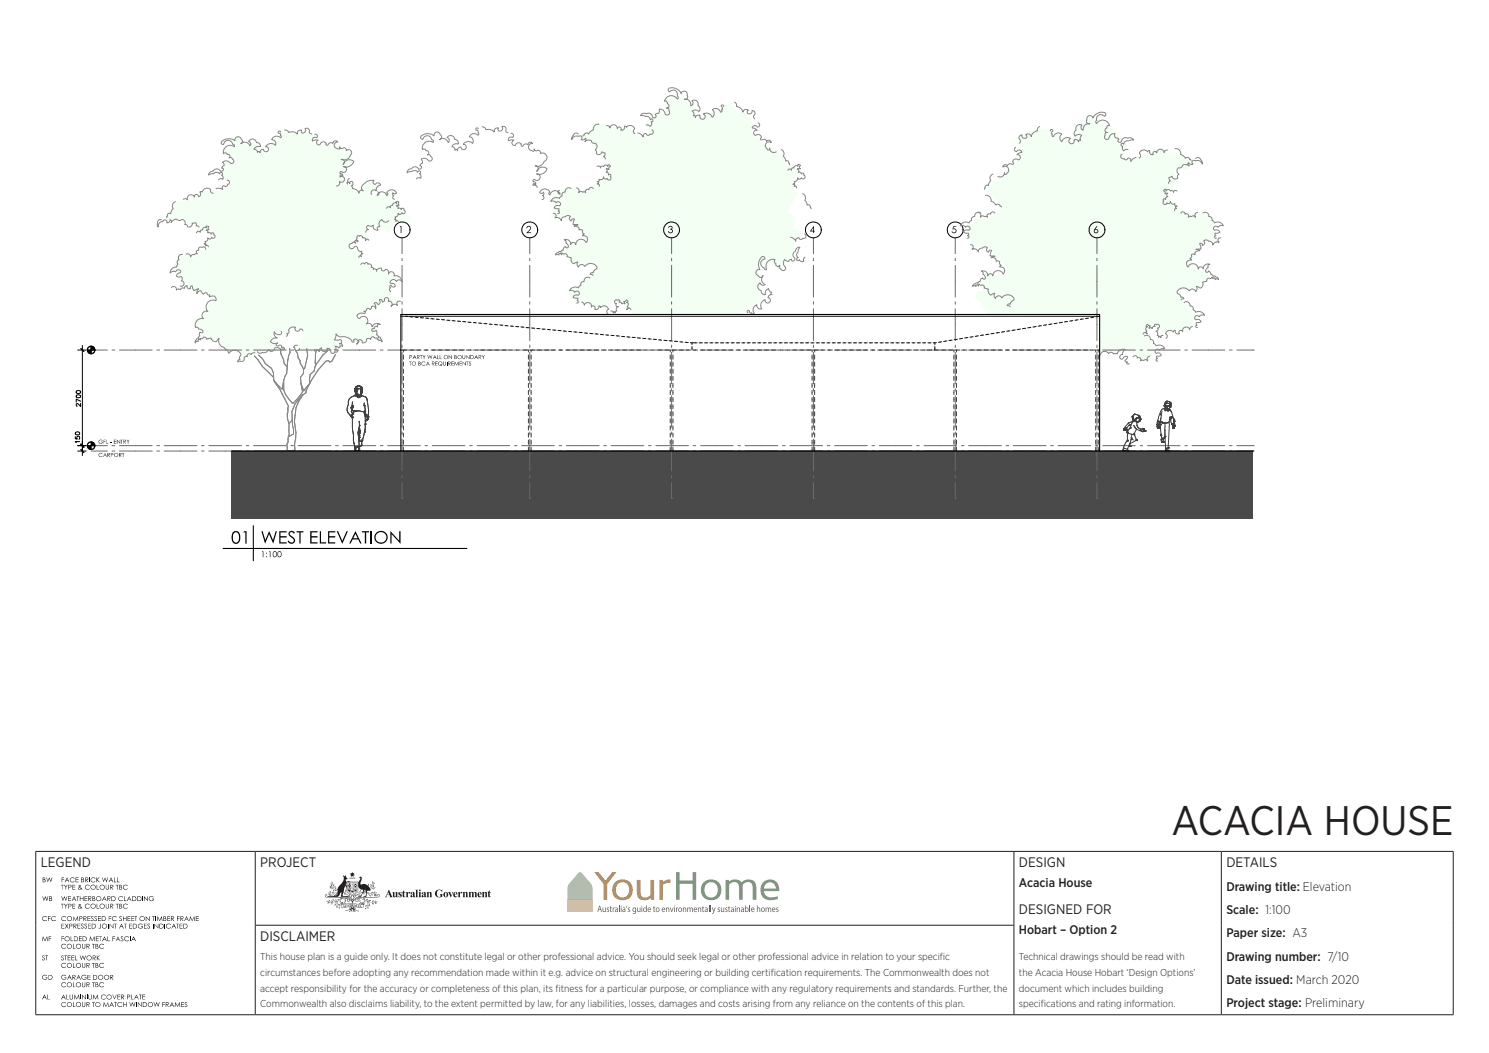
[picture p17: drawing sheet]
<svg xmlns="http://www.w3.org/2000/svg" width="420mm" height="297mm" viewBox="0 0 420 297" stroke-linecap="round" stroke-linejoin="round" font-family="sans-serif">
<defs><g id="words">
<text font-size="11.6" fill="#231f20" x="330.4" y="235.6">ACACIA HOUSE</text>
<g font-size="3.9" fill="#231f20">
<text x="11.5" y="244.7">LEGEND</text>
<text x="73.4" y="244.7">PROJECT</text>
<text x="287.4" y="244.7">DESIGN</text>
<text x="345.9" y="244.7">DETAILS</text>
<text x="287.4" y="257.9">DESIGNED FOR</text>
<text x="73.4" y="265.5">DISCLAIMER</text>
</g>
<g font-size="3.5" fill="#231f20">
<text x="287.4" y="250.2">Acacia House</text>
<text x="345.9" y="251.2">Drawing title: Elevation</text>
<text x="345.9" y="257.8">Scale: 1:100</text>
<text x="287.4" y="263.5">Hobart – Option 2</text>
<text x="345.9" y="264.4">Paper size: A3</text>
<text x="345.9" y="271">Drawing number: 7/10</text>
<text x="345.9" y="277.6">Date issued: March 2020</text>
<text x="345.9" y="284.1">Project stage: Preliminary</text>
</g>
<g font-size="2.8" fill="#231f20">
<text x="73.4" y="270.9">This house plan is a guide only. It does not constitute legal or other professional advice. You should seek legal or other professional advice in relation to your specif</text>
<text x="73.4" y="275.3">circumstances before adopting any recommendation made within it e.g. advice on structural engineering or building certif</text>
<text x="217.4" y="275.3">ication requirements. The Commonwealth does not</text>
<text x="265.1" y="270.9">ic</text>
<text x="287.4" y="270.9">Technical drawings should be read with</text>
<text x="287.4" y="275.3">the Acacia House Hobart ‘Design Options’</text>
<text x="73.4" y="279.7">accept responsibility for the accuracy or completeness of this plan, its f</text>
<text x="156.7" y="279.7">itness for a particular purpose, or compliance with any regulatory requirements and standards. Further, the</text>
<text x="287.4" y="279.7">document which includes building</text>
<text x="73.4" y="284.1">Commonwealth also disclaims liability, to the extent permitted by law, for any liabilities, losses, damages and costs arising from any reliance on the contents of this plan.</text>
<text x="287.4" y="284.1">specif</text>
<text x="293.6" y="284.1">ications and rating information.</text>
</g>
</g></defs>
<g fill="#000">
<path d="M12 252.8l.4 1 .4-1 .4 1 .4-1-.4 1.3-.4-1-.4 1z" fill-rule="evenodd"/>
<path d="M12 247.5h.6l.2 .3a.32 .32 0 0 0-.2 .4 .32 .32 0 0 0 .3 .2l-.2 .4h-.7zM12.2 247.6v.5h.3a.23 .23 0 0 0 .1-.4 .23 .23 0 0 0-.3-.1zM12.2 248.2v.5h.2a.3 .3 0 0 0 .3-.4 .3 .3 0 0 0-.5-.1z" fill-rule="evenodd"/>
<path d="M13.1 247.5l.4 1 .4-1 .4 1 .5-1-.4 1.3-.5-1-.4 1z" fill-rule="evenodd"/>
<path d="M12 258.7a.81 .81 0 0 1 1.3 0l-.6-.2a.6 .6 0 0 0-.6 .9 .6 .6 0 0 0 1.1 0l.1 .1a.75 .75 0 0 1-1 .2 .75 .75 0 0 1-.3-1z" fill-rule="evenodd"/>
<path d="M13.6 258.4h.7l-.6 .2v.4h.6l-.6 .1v.7z" fill-rule="evenodd"/>
<path d="M13.9 252.8l.7 .1-.2 .5a.38 .38 0 0 1 .3 .5 .38 .38 0 0 1-.4 .2h-.4zM14 252.9v.5a.24 .24 0 0 0 .4-.1 .24 .24 0 0 0-.2-.4zM14 253.5v.5l.5-.1a.35 .35 0 0 0-.1-.4 .35 .35 0 0 0-.4 0z" fill-rule="evenodd"/>
<path d="M14.6 258.7a.61 .61 0 0 1 .6-.3 .61 .61 0 0 1 .5 .4l-.4-.3a.61 .61 0 0 0-.7 .8 .61 .61 0 0 0 1.1 .1 .63 .63 0 0 1-.6 .5 .63 .63 0 0 1-.6-.4z" fill-rule="evenodd"/>
<path d="M17.2 249.6h.8l-.4 .1v1.2l-.1-1.2z" fill-rule="evenodd"/>
<path d="M17.2 254.9h.8l-.4 .2v1.2l-.1-1.2z" fill-rule="evenodd"/>
<path d="M17.3 252.8l.5 1 .3-1 .5 1 .4-1-.4 1.3-.4-1-.5 1z" fill-rule="evenodd"/>
<path d="M17.4 247.5h.7l-.6 .1v.5h.6l-.6 .1v.6z" fill-rule="evenodd"/>
<path d="M18 249.6l.6 .5 .5-.5-.5 .7v.6z" fill-rule="evenodd"/>
<path d="M18 254.9l.6 .6 .5-.6-.5 .7v.7z" fill-rule="evenodd"/>
<path d="M17.4 258.7a.61 .61 0 0 1 .6-.3 .61 .61 0 0 1 .6 .4l-.6-.3a.6 .6 0 0 0-.5 .9 .6 .6 0 0 0 1.1 0 .63 .63 0 0 1-.6 .5 .63 .63 0 0 1-.6-.4z" fill-rule="evenodd"/>
<path d="M18.9 247.5l.7 1.3-.4-.4h-.6l-.4 .4zM18.9 247.8l-.2 .5h.5z" fill-rule="evenodd"/>
<path d="M19.2 252.8h.8l-.6 .1v.5h.6l-.6 .1v.5l.6 .1h-.8z" fill-rule="evenodd"/>
<path d="M19.3 249.6h.4a.41 .41 0 0 1 .5 .4 .41 .41 0 0 1-.7 .3l-.2 .6zM19.4 249.7v.5h.3a.25 .25 0 0 0 .3-.2 .25 .25 0 0 0-.3-.3z" fill-rule="evenodd"/>
<path d="M19.3 254.9h.3a.43 .43 0 0 1 .6 .5 .43 .43 0 0 1-.8 .2l-.1 .7zM19.4 255.1v.4h.3a.25 .25 0 0 0 .3-.2 .25 .25 0 0 0-.3-.2z" fill-rule="evenodd"/>
<path d="M18.9 259.1a.72 .72 0 0 1 1.4 0 .72 .72 0 0 1-1.4 0zM19 259.1a.6 .6 0 0 0 1.2 0 .6 .6 0 0 0-1.2 0z" fill-rule="evenodd"/>
<path d="M20.4 249.6h.8l-.6 .1v.4h.6l-.6 .2v.5l.6 .1h-.8z" fill-rule="evenodd"/>
<path d="M20.4 254.9h.8l-.6 .2v.4h.6l-.6 .1v.5l.6 .2h-.8z" fill-rule="evenodd"/>
<path d="M20.8 258.4l.5 1.1 .6-1.1 .2 1.4-.3-1-.4 1-.6-1-.3 1z" fill-rule="evenodd"/>
<path d="M20.9 252.8l.6 1.3h-.1l-.2-.4h-.6l-.4 .4zM20.9 253.1l-.3 .4h.5z" fill-rule="evenodd"/>
<path d="M19.8 247.8a.63 .63 0 0 1 1.1 0l-.5-.2a.6 .6 0 0 0-.5 .9 .6 .6 0 0 0 1 0 .67 .67 0 0 1-.9 .3 .67 .67 0 0 1-.2-1z" fill-rule="evenodd"/>
<path d="M21.3 247.5h.8l-.6 .1v.5h.6l-.6 .1v.5l.6 .1h-.8z" fill-rule="evenodd"/>
<path d="M21.6 252.8h.7l-.3 .1v1.2l-.1-1.2z" fill-rule="evenodd"/>
<path d="M22.4 258.4h.3a.42 .42 0 0 1 .6 .4 .42 .42 0 0 1-.7 .4l-.2 .6zM22.5 258.6v.4h.3a.25 .25 0 0 0 .3-.3 .25 .25 0 0 0-.4-.1z" fill-rule="evenodd"/>
<path d="M22.5 252.8l.2 .6h.7l.1-.6v1.3l-.1-.6h-.7l-.2 .6z" fill-rule="evenodd"/>
<path d="M22.9 247.5l.7 .1v.6a.36 .36 0 0 1 .1 .4 .36 .36 0 0 1-.4 .2h-.4zM23 247.6l.2 .5a.22 .22 0 0 0 .3-.2 .22 .22 0 0 0-.3-.3zM23 248.2v.5h.2a.31 .31 0 0 0 .4-.3 .31 .31 0 0 0-.5-.2z" fill-rule="evenodd"/>
<path d="M22.3 249.7l.3-.1a.3 .3 0 0 1 .2 .3 .3 .3 0 0 1-.2 .3l.3 .3 .2-.1-.1 .2 .3 .3-.4-.2-.4 .2a.38 .38 0 0 1-.5-.3 .38 .38 0 0 1 .3-.4zM22.3 249.9a.2 .2 0 0 0 .4 0 .2 .2 0 0 0-.4 0zM22.4 250.3a.29 .29 0 0 0-.1 .5 .29 .29 0 0 0 .5-.2z" fill-rule="evenodd"/>
<path d="M22.3 255a.3 .3 0 0 1 .5 .1 .3 .3 0 0 1-.2 .4l.3 .4 .3-.1-.2 .2 .3 .3-.4-.2-.4 .2a.35 .35 0 0 1-.5-.2 .35 .35 0 0 1 .2-.5zM22.3 255.3a.2 .2 0 0 0 .4 0 .2 .2 0 0 0-.4 0zM22.4 255.7a.31 .31 0 0 0-.1 .5 .31 .31 0 0 0 .5-.2z" fill-rule="evenodd"/>
<path d="M23.5 258.4h.3a.4 .4 0 0 1 .6 .3 .4 .4 0 0 1-.5 .5l.5 .6-.7-.6-.2 .6zM23.7 258.6v.4l.5-.1v-.3z" fill-rule="evenodd"/>
<path d="M23.9 252.8h.7l-.6 .1v.5h.6l-.6 .1v.5l.6 .1h-.7z" fill-rule="evenodd"/>
<path d="M24 247.5l.9 .2-.1 .4-.4 .1 .5 .6-.7-.6-.2 .6zM24.2 247.6v.5h.2a.26 .26 0 0 0 .4-.2 .26 .26 0 0 0-.4-.3z" fill-rule="evenodd"/>
<path d="M24.7 258.4h.8l-.7 .2v.4h.7l-.7 .1v.5l.7 .2h-.8z" fill-rule="evenodd"/>
<path d="M24.9 252.8h.2a.4 .4 0 0 1 .6 .3 .4 .4 0 0 1-.4 .4l.5 .6-.7-.6-.2 .6zM25 252.9v.5h.3a.25 .25 0 0 0 .3-.2 .25 .25 0 0 0-.3-.3z" fill-rule="evenodd"/>
<path d="M24.1 249.8a.84 .84 0 0 1 1.2 0l-.6-.1a.6 .6 0 0 0-.5 .9 .6 .6 0 0 0 1 0 .66 .66 0 0 1-.9 .3 .66 .66 0 0 1-.3-.9z" fill-rule="evenodd"/>
<path d="M24.1 255.2a.6 .6 0 0 1 .6-.4 .6 .6 0 0 1 .5 .4l-.4-.2a.61 .61 0 0 0-.7 .8 .61 .61 0 0 0 1.1 .1 .63 .63 0 0 1-.7 .4 .63 .63 0 0 1-.5-.5z" fill-rule="evenodd"/>
<path d="M25.7 258.5l.4-.1 .2 .3a.27 .27 0 0 0-.3-.2 .27 .27 0 0 0-.2 .4 .27 .27 0 0 0 .4 .1v.1a.35 .35 0 0 1 0 .6 .35 .35 0 0 1-.5-.3 .31 .31 0 0 0 .4 .2 .31 .31 0 0 0 .2-.3 .31 .31 0 0 0-.4-.3l-.2-.2z" fill-rule="evenodd"/>
<path d="M26.1 252.8h.6v.6a.37 .37 0 0 1 .2 .5 .37 .37 0 0 1-.5 .2h-.3zM26.2 252.9v.5a.24 .24 0 0 0 .4-.1 .25 .25 0 0 0-.3-.4zM26.2 253.5l.1 .5a.32 .32 0 0 0 .5-.4 .32 .32 0 0 0-.6-.1z" fill-rule="evenodd"/>
<path d="M25.5 250.2a.75 .75 0 0 1 1.5 0 .75 .75 0 0 1-1.5 0zM25.7 250.2a.58 .58 0 0 0 1.1 0 .58 .58 0 0 0-1.1 0z" fill-rule="evenodd"/>
<path d="M25.5 255.6a.75 .75 0 0 1 1.5 0 .75 .75 0 0 1-1.5 0zM25.7 255.6a.58 .58 0 0 0 1.1 0 .58 .58 0 0 0-1.1 0z" fill-rule="evenodd"/>
<path d="M26.7 258.5l.4-.1 .2 .3a.27 .27 0 0 0-.4-.2 .27 .27 0 0 0-.1 .4 .27 .27 0 0 0 .3 .1l.1 .1a.4 .4 0 0 1-.1 .7 .4 .4 0 0 1-.6-.3l.2-.1a.31 .31 0 0 0 .4 .2 .31 .31 0 0 0 .2-.3 .31 .31 0 0 0-.4-.3l-.2-.2z" fill-rule="evenodd"/>
<path d="M25.7 247.8a.63 .63 0 0 1 1.1 0l-.5-.2a.6 .6 0 0 0-.5 .9 .6 .6 0 0 0 1 0 .67 .67 0 0 1-1 .3 .67 .67 0 0 1-.1-1z" fill-rule="evenodd"/>
<path d="M27.2 247.5l.1 .5 .8-.5-.7 .6 .7 .7-.8-.6-.1 .6z" fill-rule="evenodd"/>
<path d="M27.3 249.6l.1 1.2 .6 .1h-.7z" fill-rule="evenodd"/>
<path d="M27.3 254.9l.1 1.2 .6 .2h-.7z" fill-rule="evenodd"/>
<path d="M27.6 258.4h.9l-.7 .2v.4h.7l-.7 .1v.5l.7 .2h-.9z" fill-rule="evenodd"/>
<path d="M27.1 253.5a.75 .75 0 0 1 1.5 0 .75 .75 0 0 1-1.5 0zM27.3 253.5a.58 .58 0 0 0 1.1 0 .58 .58 0 0 0-1.1 0z" fill-rule="evenodd"/>
<path d="M28.7 258.4h.3a.68 .68 0 0 1 .9 .6 .68 .68 0 0 1-.8 .8h-.4zM28.8 258.6v1a.6 .6 0 0 0 .9-.5 .6 .6 0 0 0-.9-.5z" fill-rule="evenodd"/>
<path d="M28.8 247.5l.4 1 .4-1 .4 1 .5-1-.4 1.3-.5-1-.4 1z" fill-rule="evenodd"/>
<path d="M28.1 250.2a.72 .72 0 0 1 1.4 0 .72 .72 0 0 1-1.4 0zM28.2 250.2a.6 .6 0 0 0 1.2 0 .6 .6 0 0 0-1.2 0z" fill-rule="evenodd"/>
<path d="M28.1 255.6a.72 .72 0 0 1 1.4 0 .72 .72 0 0 1-1.4 0zM28.2 255.6a.6 .6 0 0 0 1.2 0 .6 .6 0 0 0-1.2 0z" fill-rule="evenodd"/>
<path d="M29.4 252.8l.7 1.3-.4-.4h-.6l-.4 .4zM29.4 253.1l-.2 .4h.5z" fill-rule="evenodd"/>
<path d="M29.9 249.6l.2 1.2 .5-.2v-1l.1 .8a.46 .46 0 0 1-.4 .6 .46 .46 0 0 1-.4-.6z" fill-rule="evenodd"/>
<path d="M29.9 254.9l.1 1.2 .6-.1v-1.1l.1 .8a.45 .45 0 0 1-.4 .6 .45 .45 0 0 1-.4-.6z" fill-rule="evenodd"/>
<path d="M30.3 252.8h.2a.4 .4 0 0 1 .6 .3 .4 .4 0 0 1-.5 .4l.5 .6-.6-.6-.2 .6zM30.4 252.9v.5l.5-.1a.23 .23 0 0 0 .1-.3 .23 .23 0 0 0-.4-.1z" fill-rule="evenodd"/>
<path d="M30.7 258.4h.7l-.6 .2v.4h.6l-.6 .1v.7z" fill-rule="evenodd"/>
<path d="M31.1 249.6h.3a.4 .4 0 0 1 .6 .3 .4 .4 0 0 1-.5 .4l.5 .6-.7-.6-.2 .6zM31.2 249.7v.5h.3a.26 .26 0 0 0 .3-.3 .26 .26 0 0 0-.3-.2z" fill-rule="evenodd"/>
<path d="M31.1 254.9h.3a.39 .39 0 0 1 .6 .3 .39 .39 0 0 1-.5 .4l.5 .7-.7-.7-.2 .7zM31.2 255.1v.4h.3a.26 .26 0 0 0 .3-.2 .26 .26 0 0 0-.3-.2z" fill-rule="evenodd"/>
<path d="M31.3 247.5l.7 1.3-.4-.4h-.6l-.4 .4zM31.3 247.8l-.2 .5h.5z" fill-rule="evenodd"/>
<path d="M31.4 252.8h.3a.68 .68 0 0 1 .9 .6 .68 .68 0 0 1-.7 .7h-.5zM31.6 252.9v1.1a.6 .6 0 0 0 .8-.5 .6 .6 0 0 0-.8-.6z" fill-rule="evenodd"/>
<path d="M32.2 247.5l.1 1.2 .6 .1h-.7z" fill-rule="evenodd"/>
<path d="M32.7 249.6h.7l-.3 .1v1.2l-.1-1.2z" fill-rule="evenodd"/>
<path d="M32.7 254.9h.7l-.3 .2v1.2l-.1-1.2z" fill-rule="evenodd"/>
<path d="M31.7 258.7a.61 .61 0 0 1 .6-.3 .61 .61 0 0 1 .5 .4l-.5-.3a.6 .6 0 0 0-.5 .9 .6 .6 0 0 0 1 0 .63 .63 0 0 1-.6 .5 .63 .63 0 0 1-.5-.4z" fill-rule="evenodd"/>
<path d="M33 247.5l.2 1.2 .5 .1h-.7z" fill-rule="evenodd"/>
<path d="M33.8 258.5l.3-.1 .2 .3a.25 .25 0 0 0-.3-.2 .25 .25 0 0 0-.2 .3 .25 .25 0 0 0 .3 .2l.1 .1a.35 .35 0 0 1 0 .6 .35 .35 0 0 1-.5-.3l.1 .2a.26 .26 0 0 0 .4 0 .26 .26 0 0 0-.1-.4l-.4-.4z" fill-rule="evenodd"/>
<path d="M33.6 249.6h.3a.33 .33 0 0 1 .4 .1 .33 .33 0 0 1-.1 .5 .37 .37 0 0 1 .3 .5 .37 .37 0 0 1-.5 .2h-.4zM33.8 249.7v.4a.24 .24 0 0 0 .4-.1 .24 .24 0 0 0-.3-.3zM33.8 250.3v.5h.3a.31 .31 0 0 0 .2-.5 .31 .31 0 0 0-.5 0z" fill-rule="evenodd"/>
<path d="M33.6 254.9l.6 .1 .1 .6a.37 .37 0 0 1 .1 .5 .37 .37 0 0 1-.4 .2h-.4zM33.8 255.1v.4a.24 .24 0 0 0 .4-.1 .24 .24 0 0 0-.3-.3zM33.8 255.6l.1 .5a.32 .32 0 0 0 .4-.4 .32 .32 0 0 0-.5-.1z" fill-rule="evenodd"/>
<path d="M34.7 258.4l.1 .6h.7l.2-.6v1.4l-.2-.7h-.7l-.1 .7z" fill-rule="evenodd"/>
<path d="M33.5 253a.61 .61 0 0 1 .6-.3 .61 .61 0 0 1 .5 .4l-.4-.2a.61 .61 0 0 0-.7 .8 .61 .61 0 0 0 1.1 .1 .63 .63 0 0 1-.6 .4 .63 .63 0 0 1-.5-.3z" fill-rule="evenodd"/>
<path d="M35 252.8l.1 1.2 .6 .1h-.7z" fill-rule="evenodd"/>
<path d="M36 258.4h.8l-.7 .2v.4h.7l-.7 .1v.5l.7 .2h-.8z" fill-rule="evenodd"/>
<path d="M34.8 249.8a.86 .86 0 0 1 1.2 0l-.6-.1a.58 .58 0 0 0-.5 .8 .58 .58 0 0 0 1 .1h.1a.73 .73 0 0 1-1 .2 .73 .73 0 0 1-.2-1z" fill-rule="evenodd"/>
<path d="M34.9 255.1l.7-.2 .4 .3-.6-.2a.58 .58 0 0 0-.5 .9 .58 .58 0 0 0 1 0l.1 .1a.74 .74 0 0 1-1 .2 .74 .74 0 0 1-.1-1.1z" fill-rule="evenodd"/>
<path d="M36.5 252.8l.6 1.3-.4-.4h-.6l-.2 .4h-.1zM36.5 253.1l-.3 .4h.5z" fill-rule="evenodd"/>
<path d="M37.1 258.4h.7l-.7 .2v.4h.7l-.7 .1v.5l.7 .2h-.7z" fill-rule="evenodd"/>
<path d="M37.3 252.8h.3a.68 .68 0 0 1 .8 .6 .68 .68 0 0 1-.7 .7h-.4zM37.4 252.9v1.1a.6 .6 0 0 0 .9-.5 .6 .6 0 0 0-.9-.6z" fill-rule="evenodd"/>
<path d="M37.9 258.4h.8l-.3 .2v1.2l-.1-1.2z" fill-rule="evenodd"/>
<path d="M38.7 252.8h.3a.68 .68 0 0 1 .9 .6 .68 .68 0 0 1-.7 .7h-.5zM38.9 252.9v1.1a.61 .61 0 0 0 .9-.5 .61 .61 0 0 0-.9-.6z" fill-rule="evenodd"/>
<path d="M39.4 259.1a.72 .72 0 0 1 1.4 0 .72 .72 0 0 1-1.4 0zM39.5 259.1a.6 .6 0 0 0 1.2 0 .6 .6 0 0 0-1.2 0z" fill-rule="evenodd"/>
<path d="M40.6 252.8l1 1 .1-1v1.3l-1-1-.1 1z" fill-rule="evenodd"/>
<path d="M41.1 258.4l1 1 .1-1v1.4l-.9-1-.2 1z" fill-rule="evenodd"/>
<path d="M42.9 258.4h.8l-.3 .2v1.2l-.2-1.2z" fill-rule="evenodd"/>
<path d="M42.1 253l.2-.1a.59 .59 0 0 1 .9 .2l-.5-.2a.59 .59 0 0 0-.6 .5 .59 .59 0 0 0 .5 .7 .59 .59 0 0 0 .7-.5l-.4-.1h.5a.72 .72 0 0 1-.9 .6 .72 .72 0 0 1-.4-1.1z" fill-rule="evenodd"/>
<path d="M44.4 258.4l.6 1.1 .6-1.1 .2 1.4-.3-1-.4 1-.6-1-.2 1z" fill-rule="evenodd"/>
<path d="M46.1 258.4l.6 .1v.6a.37 .37 0 0 1 .2 .4 .37 .37 0 0 1-.4 .3h-.4zM46.2 258.6v.4l.5-.1v-.3zM46.2 259.1v.5h.4a.31 .31 0 0 0 .1-.4 .31 .31 0 0 0-.5-.1z" fill-rule="evenodd"/>
<path d="M47.2 258.4h.8l-.7 .2v.4h.7l-.7 .1v.5l.7 .2h-.8z" fill-rule="evenodd"/>
<path d="M48.2 258.4h.3a.4 .4 0 0 1 .6 .3 .4 .4 0 0 1-.5 .5l.5 .6-.6-.6-.3 .6zM48.4 258.6v.4h.2a.25 .25 0 0 0 .4-.2 .25 .25 0 0 0-.4-.2z" fill-rule="evenodd"/>
<path d="M49.9 258.4h.8l-.6 .2v.4h.6l-.6 .1v.7z" fill-rule="evenodd"/>
<path d="M50.9 258.4h.3a.4 .4 0 0 1 .6 .3 .4 .4 0 0 1-.5 .5l.5 .6-.7-.6-.2 .6zM51 258.6v.4l.6-.1v-.3z" fill-rule="evenodd"/>
<path d="M52.6 258.4l.7 1.4-.4-.5h-.6l-.3 .5zM52.7 258.7l-.3 .5h.5z" fill-rule="evenodd"/>
<path d="M53.6 258.4l.6 1.1 .6-1.1 .2 1.4-.3-1-.5 1-.5-1-.3 1z" fill-rule="evenodd"/>
<path d="M55.2 258.4h.9l-.7 .2v.4h.7l-.7 .1v.5l.7 .2h-.9z" fill-rule="evenodd"/>
<path d="M12 269.6l.5-.1 .1 .2h-.1a.25 .25 0 0 0-.4 0 .25 .25 0 0 0 .2 .4 .41 .41 0 0 1 .2 .7 .41 .41 0 0 1-.7-.2l.2-.1a.28 .28 0 0 0 .3 .2 .28 .28 0 0 0 .2-.2 .28 .28 0 0 0-.3-.3l-.3-.4z" fill-rule="evenodd"/>
<path d="M12.1 264.1l.6 1.1 .6-1.1 .2 1.3-.3-.9-.5 .9-.5-.9-.3 .9z" fill-rule="evenodd"/>
<path d="M12.8 269.5h.8l-.4 .1v1.2l-.1-1.2z" fill-rule="evenodd"/>
<path d="M12.1 275.2v-.1a.84 .84 0 0 1 1.2 .1h-.9a.59 .59 0 0 0-.1 1 .59 .59 0 0 0 .9-.4l-.4-.1h.6a.72 .72 0 0 1-1 .6 .72 .72 0 0 1-.3-1.1z" fill-rule="evenodd"/>
<path d="M13.7 275h.2a.68 .68 0 0 1 .9 .6 .68 .68 0 0 1-.7 .7h-.4zM13.8 275.1v1.1a.63 .63 0 0 0 .9-.6 .63 .63 0 0 0-.9-.5z" fill-rule="evenodd"/>
<path d="M13.8 264.1h.6l-.5 .1v.5h.5l-.5 .1v.6z" fill-rule="evenodd"/>
<path d="M17.4 269.6l.4-.1 .1 .3a.27 .27 0 0 0-.4-.1 .27 .27 0 0 0-.1 .3 .27 .27 0 0 0 .4 .2 .36 .36 0 0 1 .1 .6 .36 .36 0 0 1-.6-.3 .29 .29 0 0 0 .3 .3 .29 .29 0 0 0 .3-.3 .29 .29 0 0 0-.3-.3l-.3-.3z" fill-rule="evenodd"/>
<path d="M17.4 260.6h.7h-.6v.5h.6l-.6 .1v.6l.6 .1h-.7z" fill-rule="evenodd"/>
<path d="M17.4 264.1h.6l-.6 .1v.5h.6l-.6 .1v.6z" fill-rule="evenodd"/>
<path d="M18.2 269.5h.7l-.3 .1v1.2l-.1-1.2z" fill-rule="evenodd"/>
<path d="M18.3 260.6l.5 .5 .5-.5-.4 .6 .4 .7-.5-.6-.5 .6 .4-.7z" fill-rule="evenodd"/>
<path d="M17.4 271.9a.6 .6 0 0 1 .6-.4 .6 .6 0 0 1 .5 .5l-.5-.3a.6 .6 0 0 0-.5 .9 .6 .6 0 0 0 1 0 .6 .6 0 0 1-.5 .4 .6 .6 0 0 1-.6-.3z" fill-rule="evenodd"/>
<path d="M17.4 266.6a.76 .76 0 0 1 1.2-.1l-.5-.2a.6 .6 0 0 0-.7 .9 .6 .6 0 0 0 1.1 0 .6 .6 0 0 1-.5 .4 .6 .6 0 0 1-.6-.3z" fill-rule="evenodd"/>
<path d="M17.4 277.4a.6 .6 0 0 1 .6-.4 .6 .6 0 0 1 .5 .4l-.5-.2a.59 .59 0 0 0-.5 .9 .59 .59 0 0 0 1 0 .62 .62 0 0 1-.7 .4 .62 .62 0 0 1-.5-.5z" fill-rule="evenodd"/>
<path d="M17.4 275.2l.2-.2a.57 .57 0 0 1 1 .3l-.4-.2-.5 .1a.59 .59 0 0 0 0 .9 .59 .59 0 0 0 .9-.3l-.4-.1h.5a.73 .73 0 0 1-.9 .6 .73 .73 0 0 1-.4-1.1z" fill-rule="evenodd"/>
<path d="M18.2 264.8a.7 .7 0 0 1 1.4 0 .7 .7 0 0 1-1.4 0zM18.4 264.8a.57 .57 0 0 0 1.1 0 .57 .57 0 0 0-1.1 0z" fill-rule="evenodd"/>
<path d="M19.1 269.5h.8l-.7 .1v.5h.7l-.7 .1v.5l.7 .1h-.8z" fill-rule="evenodd"/>
<path d="M19.6 260.6h.2a.43 .43 0 0 1 .6 .4 .43 .43 0 0 1-.7 .2l-.1 .7zM19.7 260.6v.5h.2a.26 .26 0 0 0 .4-.2 .26 .26 0 0 0-.4-.3z" fill-rule="evenodd"/>
<path d="M18.8 272.3a.75 .75 0 0 1 1.5 0 .75 .75 0 0 1-1.5 0zM19 272.3a.6 .6 0 0 0 1.2 0 .6 .6 0 0 0-1.2 0z" fill-rule="evenodd"/>
<path d="M18.8 266.9a.75 .75 0 0 1 1.5 0 .75 .75 0 0 1-1.5 0zM19 266.9a.6 .6 0 0 0 1.2 0 .6 .6 0 0 0-1.2 0z" fill-rule="evenodd"/>
<path d="M18.8 277.8a.75 .75 0 0 1 1.5 0 .75 .75 0 0 1-1.5 0zM19 277.8a.6 .6 0 0 0 1.2 0 .6 .6 0 0 0-1.2 0z" fill-rule="evenodd"/>
<path d="M19.6 275l.7 1.3h-.2l-.2-.4h-.6l-.4 .4zM19.6 275.3l-.3 .4h.5z" fill-rule="evenodd"/>
<path d="M19.9 264.1l.2 1.2 .5 .1h-.7z" fill-rule="evenodd"/>
<path d="M20.2 269.5h.8l-.7 .1v.5h.7l-.7 .1v.5l.7 .1h-.8z" fill-rule="evenodd"/>
<path d="M20.4 275h.5a.37 .37 0 0 1 .4 .4 .37 .37 0 0 1-.5 .3l.5 .6-.7-.6-.2 .6zM20.6 275.1v.5l.5-.1v-.4z" fill-rule="evenodd"/>
<path d="M20.6 271.6l.1 1.2 .6 .2h-.7z" fill-rule="evenodd"/>
<path d="M20.6 266.2l.1 1.2 .6 .2h-.7z" fill-rule="evenodd"/>
<path d="M20.6 277.1l.1 1.2 .6 .1h-.7z" fill-rule="evenodd"/>
<path d="M20.7 260.6l.8 .1a.36 .36 0 0 1 0 .5 .36 .36 0 0 1-.4 0l.5 .7-.7-.7-.2 .7zM20.9 260.6v.5h.2a.26 .26 0 0 0 .4-.2 .26 .26 0 0 0-.4-.3z" fill-rule="evenodd"/>
<path d="M20.9 264.1h.2a.68 .68 0 0 1 .9 .6 .68 .68 0 0 1-.7 .7h-.4zM21 264.2v1.1a.61 .61 0 0 0 .9-.5 .61 .61 0 0 0-.9-.6z" fill-rule="evenodd"/>
<path d="M21.2 269.5l.1 1.2 .6 .1h-.7z" fill-rule="evenodd"/>
<path d="M21.9 260.6h.8h-.7v.5h.7l-.7 .1v.6l.7 .1h-.8z" fill-rule="evenodd"/>
<path d="M21.4 272.3a.72 .72 0 0 1 1.4 0 .72 .72 0 0 1-1.4 0zM21.5 272.3a.6 .6 0 0 0 1.2 0 .6 .6 0 0 0-1.2 0z" fill-rule="evenodd"/>
<path d="M21.4 266.9a.72 .72 0 0 1 1.4 0 .72 .72 0 0 1-1.4 0zM21.5 266.9a.6 .6 0 0 0 1.2 0 .6 .6 0 0 0-1.2 0z" fill-rule="evenodd"/>
<path d="M21.4 277.8a.72 .72 0 0 1 1.4 0 .72 .72 0 0 1-1.4 0zM21.5 277.8a.6 .6 0 0 0 1.2 0 .6 .6 0 0 0-1.2 0z" fill-rule="evenodd"/>
<path d="M22.1 275l.7 1.3-.3-.4h-.6l-.4 .4zM22.2 275.3l-.3 .4h.5z" fill-rule="evenodd"/>
<path d="M22.3 264.1h.8l-.7 .1v.5h.7l-.7 .1v.5l.7 .1h-.8z" fill-rule="evenodd"/>
<path d="M22.5 269.5l.4 1 .4-1 .5 1 .4-1-.4 1.3-.5-1-.4 1z" fill-rule="evenodd"/>
<path d="M23 260.6a.25 .25 0 0 1 .3-.1 .25 .25 0 0 1 .1 .3 .25 .25 0 0 0-.3-.2 .25 .25 0 0 0-.1 .4 .25 .25 0 0 0 .3 .1 .39 .39 0 0 1 .4 .4 .39 .39 0 0 1-.4 .4 .39 .39 0 0 1-.4-.4l.1 .2a.3 .3 0 0 0 .5-.2 .3 .3 0 0 0-.4-.3l-.2-.3z" fill-rule="evenodd"/>
<path d="M23.2 271.6l.1 .8a.33 .33 0 0 0 .3 .5 .33 .33 0 0 0 .3-.5v-.8l.1 .8a.46 .46 0 0 1-.4 .6 .46 .46 0 0 1-.4-.6z" fill-rule="evenodd"/>
<path d="M23.2 266.2l.1 1.1 .2 .1a.3 .3 0 0 0 .4 0 .3 .3 0 0 0 0-.4l.1-.8v1.2l-.3 .2-.5-.2z" fill-rule="evenodd"/>
<path d="M23.2 277.1l.1 .9a.31 .31 0 0 0 .3 .3 .31 .31 0 0 0 .3-.4v-.8l.1 .8a.45 .45 0 0 1-.4 .6 .45 .45 0 0 1-.4-.6z" fill-rule="evenodd"/>
<path d="M23.3 264.1h.3a.68 .68 0 0 1 .9 .6 .68 .68 0 0 1-.7 .7h-.5zM23.4 264.2v1.1a.6 .6 0 0 0 .9-.5 .6 .6 0 0 0-.9-.6z" fill-rule="evenodd"/>
<path d="M23.9 260.6a.25 .25 0 0 1 .4-.1 .25 .25 0 0 1 .1 .3 .25 .25 0 0 0-.3-.2 .25 .25 0 0 0-.2 .3 .25 .25 0 0 0 .3 .2 .39 .39 0 0 1 .4 .4 .39 .39 0 0 1-.3 .4 .39 .39 0 0 1-.4-.4l.1 .2a.3 .3 0 0 0 .5-.2 .3 .3 0 0 0-.4-.3l-.2-.3z" fill-rule="evenodd"/>
<path d="M23.1 275.2l.2-.1a.84 .84 0 0 1 1.1 .1l-.9-.1a.59 .59 0 0 0-.1 1 .59 .59 0 0 0 .9-.3l-.4-.1h.6a.73 .73 0 0 1-1 .6 .73 .73 0 0 1-.4-1.1z" fill-rule="evenodd"/>
<path d="M24.4 271.6h.3a.4 .4 0 0 1 .6 .3 .4 .4 0 0 1-.5 .5l.5 .6-.7-.6-.2 .6zM24.5 271.8v.4h.3a.26 .26 0 0 0 .4-.2 .26 .26 0 0 0-.4-.2z" fill-rule="evenodd"/>
<path d="M24.4 266.2h.4a.38 .38 0 0 1 .5 .4 .38 .38 0 0 1-.5 .4l.5 .6-.7-.6-.2 .6zM24.5 266.4v.4h.3a.26 .26 0 0 0 .3-.2 .26 .26 0 0 0-.3-.2z" fill-rule="evenodd"/>
<path d="M24.4 277.1l.7 .1a.36 .36 0 0 1 .1 .5 .36 .36 0 0 1-.4 .1l.5 .6-.7-.6-.2 .6zM24.5 277.2v.5l.6-.2v-.2z" fill-rule="evenodd"/>
<path d="M24.7 275h.8l-.7 .1v.4h.7l-.7 .1v.6l.7 .1h-.8z" fill-rule="evenodd"/>
<path d="M24.9 260.6h.8h-.7v.5h.7l-.7 .1v.6l.7 .1h-.8z" fill-rule="evenodd"/>
<path d="M24.4 270.2a.72 .72 0 0 1 1.4 0 .72 .72 0 0 1-1.4 0zM24.5 270.2a.6 .6 0 0 0 1.2 0 .6 .6 0 0 0-1.2 0z" fill-rule="evenodd"/>
<path d="M25.4 264.1l.6 1.1 .6-1.1 .2 1.3-.3-.9-.5 .9-.5-.9-.3 .9z" fill-rule="evenodd"/>
<path d="M25.9 260.6h.3a.68 .68 0 0 1 .8 .5 .68 .68 0 0 1-.7 .8h-.4zM26 260.6v1.2a.61 .61 0 0 0 .9-.6 .61 .61 0 0 0-.9-.6z" fill-rule="evenodd"/>
<path d="M26 271.6h.7l-.3 .2v1.2l-.1-1.2z" fill-rule="evenodd"/>
<path d="M26 266.2h.7l-.3 .2v1.2l-.1-1.2z" fill-rule="evenodd"/>
<path d="M26 277.1h.7l-.3 .1v1.2l-.1-1.2z" fill-rule="evenodd"/>
<path d="M26.2 269.5h.2a.39 .39 0 0 1 .6 .3 .39 .39 0 0 1-.5 .4l.5 .6-.7-.6-.1 .6zM26.3 269.6v.5l.6-.1-.1-.3z" fill-rule="evenodd"/>
<path d="M26.3 275h.3a.68 .68 0 0 1 .8 .6 .68 .68 0 0 1-.7 .7h-.4zM26.4 275.1v1.1a.63 .63 0 0 0 .9-.6 .63 .63 0 0 0-.9-.5z" fill-rule="evenodd"/>
<path d="M26.9 271.6l.6 .1v.5a.39 .39 0 0 1 .3 .5 .39 .39 0 0 1-.5 .3h-.4zM27.1 271.8v.4a.25 .25 0 0 0 .4-.1 .25 .25 0 0 0-.3-.3zM27.1 272.3v.5h.4a.31 .31 0 0 0 0-.5 .31 .31 0 0 0-.4 0z" fill-rule="evenodd"/>
<path d="M26.9 266.2h.3a.33 .33 0 0 1 .4 .2 .33 .33 0 0 1-.1 .4 .38 .38 0 0 1 .3 .5 .38 .38 0 0 1-.5 .3h-.4zM27.1 266.4v.4a.24 .24 0 0 0 .4-.1 .24 .24 0 0 0-.3-.3zM27.1 266.9l.1 .5a.32 .32 0 0 0 .4-.4 .32 .32 0 0 0-.5-.1z" fill-rule="evenodd"/>
<path d="M26.9 277.1l.7 .2-.1 .4a.36 .36 0 0 1 .3 .5 .36 .36 0 0 1-.5 .2h-.4zM27.1 277.2v.5a.26 .26 0 0 0 .4-.2 .26 .26 0 0 0-.3-.3zM27.1 277.8l.1 .5a.33 .33 0 0 0 .4-.4 .33 .33 0 0 0-.5-.1z" fill-rule="evenodd"/>
<path d="M27 264.1h.8l-.6 .1v.5h.6l-.6 .1v.5l.6 .1h-.8z" fill-rule="evenodd"/>
<path d="M27.3 269.5l.2 .5 .7-.5-.7 .6 .7 .7-.7-.6-.2 .6z" fill-rule="evenodd"/>
<path d="M28 264.1h.7l-.3 .1v1.2l-.1-1.2z" fill-rule="evenodd"/>
<path d="M28.3 260.6l.2 .9a.31 .31 0 0 1-.3 .4 .31 .31 0 0 1-.3-.2 .26 .26 0 0 0 .3 .1 .26 .26 0 0 0 .1-.4z" fill-rule="evenodd"/>
<path d="M27.6 275.7a.75 .75 0 0 1 1.5 0 .75 .75 0 0 1-1.5 0zM27.8 275.7a.6 .6 0 0 0 1.2 0 .6 .6 0 0 0-1.2 0z" fill-rule="evenodd"/>
<path d="M28.1 271.9a.77 .77 0 0 1 1.2 0l-.6-.2a.58 .58 0 0 0-.5 .9 .58 .58 0 0 0 1 0l.1 .1a.73 .73 0 0 1-1 .2 .73 .73 0 0 1-.2-1z" fill-rule="evenodd"/>
<path d="M28.2 266.4l.6-.2 .5 .3-.5-.2a.59 .59 0 0 0-.6 .8 .59 .59 0 0 0 1 .1l.1 .1a.74 .74 0 0 1-1 .2 .74 .74 0 0 1-.1-1.1z" fill-rule="evenodd"/>
<path d="M28.2 277.3l.7-.2 .4 .3-.6-.2a.57 .57 0 0 0-.5 .9 .57 .57 0 0 0 1 0l.1 .1a.74 .74 0 0 1-1 .1 .74 .74 0 0 1-.1-1z" fill-rule="evenodd"/>
<path d="M28.7 261.2a.75 .75 0 0 1 1.5 0 .75 .75 0 0 1-1.5 0zM28.9 261.2a.58 .58 0 0 0 1.1 0 .58 .58 0 0 0-1.1 0z" fill-rule="evenodd"/>
<path d="M29.5 264.1l.6 1.3-.3-.4h-.6l-.4 .4zM29.5 264.4l-.2 .5h.4z" fill-rule="evenodd"/>
<path d="M29.3 275.7a.75 .75 0 0 1 1.5 0 .75 .75 0 0 1-1.5 0zM29.5 275.7a.58 .58 0 0 0 1.1 0 .58 .58 0 0 0-1.1 0z" fill-rule="evenodd"/>
<path d="M30.3 264.1l.2 1.2 .5 .1h-.7z" fill-rule="evenodd"/>
<path d="M30.9 260.6l.9 1 .2-1v1.3l-1-1.1-.1 1.1z" fill-rule="evenodd"/>
<path d="M31.1 275h.4a.36 .36 0 0 1 .4 .4 .36 .36 0 0 1-.4 .3l.5 .6-.7-.6-.2 .6zM31.2 275.1v.5h.3a.25 .25 0 0 0 .3-.3 .25 .25 0 0 0-.3-.2z" fill-rule="evenodd"/>
<path d="M31.7 264.1h.7l-.5 .1v.5h.5l-.5 .1v.6z" fill-rule="evenodd"/>
<path d="M32.2 260.6h.7h-.3v1.3l-.1-1.3z" fill-rule="evenodd"/>
<path d="M33.3 264.1l.6 1.3-.3-.4h-.7l-.3 .4zM33.3 264.4l-.3 .5h.5z" fill-rule="evenodd"/>
<path d="M34.1 264.2l.5-.1 .2 .2h-.2a.24 .24 0 0 0-.4 .1 .24 .24 0 0 0 .3 .3 .38 .38 0 0 1 .4 .4 .38 .38 0 0 1-.4 .4 .38 .38 0 0 1-.4-.4 .32 .32 0 0 0 .4 .3 .32 .32 0 0 0 .2-.4 .32 .32 0 0 0-.4-.2l-.2-.3z" fill-rule="evenodd"/>
<path d="M34.2 260.6l.7 1.3h-.2l-.1-.5h-.6l-.4 .5zM34.2 260.8l-.2 .5h.5z" fill-rule="evenodd"/>
<path d="M35 260.6h.7h-.3v1.3l-.1-1.3z" fill-rule="evenodd"/>
<path d="M35.2 264.4a.61 .61 0 0 1 .5-.3 .61 .61 0 0 1 .6 .3l-.5-.2a.59 .59 0 0 0-.6 .9 .59 .59 0 0 0 1.1 0 .67 .67 0 0 1-1 .3 .67 .67 0 0 1-.1-1z" fill-rule="evenodd"/>
<path d="M36.5 260.6h.7h-.6v.5h.6l-.6 .1v.6l.6 .1h-.7z" fill-rule="evenodd"/>
<path d="M37.5 260.6h.3a.68 .68 0 0 1 .9 .5 .68 .68 0 0 1-.8 .8h-.4zM37.6 260.6v1.2a.63 .63 0 0 0 .9-.6 .63 .63 0 0 0-.9-.6z" fill-rule="evenodd"/>
<path d="M37.7 264.1l.6 1.3-.3-.4h-.6l-.4 .4zM37.7 264.4l-.3 .5h.5z" fill-rule="evenodd"/>
<path d="M39 260.8l.2-.2a.59 .59 0 0 1 .9 .3l-.6-.2a.58 .58 0 0 0-.3 1 .58 .58 0 0 0 1-.3l-.4-.2h.5a.72 .72 0 0 1-.9 .6 .72 .72 0 0 1-.4-1z" fill-rule="evenodd"/>
<path d="M40.6 260.6h.8h-.7v.5h.7l-.7 .1v.6l.7 .1h-.8z" fill-rule="evenodd"/>
<path d="M41.7 260.6l.3-.1 .3 .2h-.2a.22 .22 0 0 0-.3 0 .22 .22 0 0 0 .1 .3v.1a.4 .4 0 0 1 .5 .3 .4 .4 0 0 1-.3 .5 .4 .4 0 0 1-.5-.4 .29 .29 0 0 0 .3 .3 .29 .29 0 0 0 .3-.3 .29 .29 0 0 0-.3-.3l-.3-.3z" fill-rule="evenodd"/>
<path d="M43.6 260.6l.9 1 .2-1v1.3l-1-1.1-.1 1.1z" fill-rule="evenodd"/>
<path d="M45 260.6h.3a.68 .68 0 0 1 .8 .5 .68 .68 0 0 1-.6 .8h-.5zM45.1 260.6v1.2a.61 .61 0 0 0 .9-.6 .61 .61 0 0 0-.9-.6z" fill-rule="evenodd"/>
<path d="M47 260.7l.7-.2 .5 .3-.6-.2a.59 .59 0 0 0-.6 .9 .59 .59 0 0 0 1 0l.2 .1a.74 .74 0 0 1-1.1 .1 .74 .74 0 0 1-.1-1z" fill-rule="evenodd"/>
<path d="M49 260.6l.7 1.3h-.2l-.2-.5h-.6l-.3 .5zM49 260.8l-.2 .5h.4z" fill-rule="evenodd"/>
<path d="M49.7 260.6h.8h-.3v1.3l-.2-1.3z" fill-rule="evenodd"/>
<path d="M50.7 260.6h.8h-.7v.5h.7l-.7 .1v.6l.7 .1h-.8z" fill-rule="evenodd"/>
<path d="M51.7 260.6h.3a.68 .68 0 0 1 .9 .5 .68 .68 0 0 1-.8 .8h-.4zM51.9 260.6v1.2a.61 .61 0 0 0 .8-.6 .61 .61 0 0 0-.8-.6z" fill-rule="evenodd"/>
<path d="M12.5 280.5l.7 1.4-.4-.4h-.6l-.3 .4zM12.6 280.8l-.3 .5h.5z" fill-rule="evenodd"/>
<path d="M13.4 280.5l.1 1.3 .6 .1h-.7z" fill-rule="evenodd"/>
<path d="M17.9 280.5l.7 1.4-.4-.4h-.6l-.4 .4zM17.9 280.8l-.2 .5h.4z" fill-rule="evenodd"/>
<path d="M17.4 282.9a.61 .61 0 0 1 .6-.3 .61 .61 0 0 1 .5 .4l-.3-.2a.59 .59 0 0 0-.7 .3 .59 .59 0 0 0 .2 .8 .59 .59 0 0 0 .8-.2 .62 .62 0 0 1-.7 .4 .62 .62 0 0 1-.5-.6z" fill-rule="evenodd"/>
<path d="M18.7 280.5l.2 1.3 .5 .1h-.7z" fill-rule="evenodd"/>
<path d="M18.8 283.4a.7 .7 0 0 1 1.4 0 .7 .7 0 0 1-1.4 0zM19 283.3a.6 .6 0 0 0 1.2 0 .6 .6 0 0 0-1.2 0z" fill-rule="evenodd"/>
<path d="M19.7 280.5l.2 1.2 .4 .1 .1-.2v-1.1l.1 .9a.45 .45 0 0 1-.4 .5 .45 .45 0 0 1-.4-.5z" fill-rule="evenodd"/>
<path d="M20.6 282.7l.1 1.2 .6 .1h-.7z" fill-rule="evenodd"/>
<path d="M21 280.5l.6 1.1 .6-1.1 .2 1.4-.3-1-.5 1-.5-1-.2 1z" fill-rule="evenodd"/>
<path d="M21.4 283.4a.7 .7 0 0 1 1.4 0 .7 .7 0 0 1-1.4 0zM21.5 283.3a.6 .6 0 0 0 1.2 0 .6 .6 0 0 0-1.2 0z" fill-rule="evenodd"/>
<path d="M23.1 280.5l1 1.1 .1-1.1v1.4l-.9-1-.2 1z" fill-rule="evenodd"/>
<path d="M23.2 282.7l.1 .7a.33 .33 0 0 0 .3 .5 .33 .33 0 0 0 .3-.5l.1-.7v.8a.45 .45 0 0 1-.4 .5 .45 .45 0 0 1-.4-.5z" fill-rule="evenodd"/>
<path d="M24.4 282.7h.4a.39 .39 0 0 1 .5 .3 .39 .39 0 0 1-.5 .4l.5 .6-.7-.6-.2 .6zM24.5 282.8v.5h.4a.25 .25 0 0 0 .2-.3 .25 .25 0 0 0-.3-.2z" fill-rule="evenodd"/>
<path d="M25 280.5l.2 1.2 .4 .1 .1-.2v-1.1l.2 .9a.47 .47 0 0 1-.5 .5 .47 .47 0 0 1-.4-.5z" fill-rule="evenodd"/>
<path d="M26 282.7h.7l-.3 .1v1.2l-.1-1.2z" fill-rule="evenodd"/>
<path d="M26.3 280.5l.6 1.1 .6-1.1 .2 1.4-.2-1-.5 1-.6-1-.2 1z" fill-rule="evenodd"/>
<path d="M26.9 283.3a.7 .7 0 0 1 1.4 0 .7 .7 0 0 1-1.4 0zM27 283.3a.6 .6 0 0 0 1.2 0 .6 .6 0 0 0-1.2 0z" fill-rule="evenodd"/>
<path d="M29.3 282.7l.6 1.1 .6-1.1 .2 1.3-.3-1-.5 1-.5-1-.3 1z" fill-rule="evenodd"/>
<path d="M28.6 280.8a.61 .61 0 0 1 .6-.3 .61 .61 0 0 1 .5 .4l-.4-.2a.6 .6 0 0 0-.7 .4 .6 .6 0 0 0 .4 .7 .6 .6 0 0 0 .7-.2 .67 .67 0 0 1-1 .2 .67 .67 0 0 1-.1-1z" fill-rule="evenodd"/>
<path d="M30 281.3a.75 .75 0 0 1 1.5 0 .75 .75 0 0 1-1.5 0zM30.2 281.3a.6 .6 0 0 0 1.2 0 .6 .6 0 0 0-1.2 0z" fill-rule="evenodd"/>
<path d="M31.5 282.7l.7 1.3-.4-.4h-.6l-.4 .4zM31.5 282.9l-.3 .5h.5z" fill-rule="evenodd"/>
<path d="M31.7 280.5l.6 1.1 .6-1.1-.6 1.4z" fill-rule="evenodd"/>
<path d="M32.2 282.7h.7l-.2 .1v1.2l-.2-1.2z" fill-rule="evenodd"/>
<path d="M33.1 280.5h.8l-.6 .2v.4h.6l-.6 .1v.6l.6 .1h-.8z" fill-rule="evenodd"/>
<path d="M34.2 280.5h.3a.4 .4 0 0 1 .6 .3 .4 .4 0 0 1-.5 .5l.5 .6-.7-.6-.2 .6zM34.3 280.7v.4l.6-.1-.1-.3z" fill-rule="evenodd"/>
<path d="M33.3 282.8l.8-.1 .4 .2-.6-.1a.58 .58 0 0 0-.6 .8 .58 .58 0 0 0 1 .1l.2 .1a.74 .74 0 0 1-1.1 .1 .74 .74 0 0 1-.1-1.1z" fill-rule="evenodd"/>
<path d="M34.7 282.7l.2 .5h.7l.1-.5v1.3l-.1-.6h-.7l-.2 .6z" fill-rule="evenodd"/>
<path d="M35.9 280.5h.3a.42 .42 0 0 1 .5 .6 .42 .42 0 0 1-.7 .2l-.1 .6zM36 280.7v.4h.3a.25 .25 0 0 0 .3-.2 .25 .25 0 0 0-.3-.2z" fill-rule="evenodd"/>
<path d="M36.5 282.7l.4 .9 .4-.9 .4 .9 .5-.9-.4 1.3-.5-1-.4 1z" fill-rule="evenodd"/>
<path d="M37 280.5l.1 1.3 .6 .1h-.7z" fill-rule="evenodd"/>
<path d="M38.5 280.5l.6 1.4-.3-.4h-.6l-.4 .4zM38.5 280.8l-.2 .5h.4z" fill-rule="evenodd"/>
<path d="M38.9 282.7l.9 1 .2-1v1.3l-1-1-.1 1z" fill-rule="evenodd"/>
<path d="M39.2 280.5h.8l-.4 .2v1.2l-.1-1.2z" fill-rule="evenodd"/>
<path d="M40.1 280.5h.8l-.6 .2v.4h.6l-.6 .1v.6l.6 .1h-.8z" fill-rule="evenodd"/>
<path d="M40.3 282.7h.3a.68 .68 0 0 1 .8 .5 .68 .68 0 0 1-.7 .8h-.4zM40.4 282.8v1.1a.61 .61 0 0 0 .9-.6 .61 .61 0 0 0-.9-.5z" fill-rule="evenodd"/>
<path d="M41.7 283.4a.7 .7 0 0 1 1.4 0 .7 .7 0 0 1-1.4 0zM41.8 283.3a.6 .6 0 0 0 1.2 0 .6 .6 0 0 0-1.2 0z" fill-rule="evenodd"/>
<path d="M43.3 282.7l.4 .9 .5-.9 .4 .9 .4-.9-.4 1.3-.4-1-.5 1z" fill-rule="evenodd"/>
<path d="M45.8 282.7h.7l-.5 .1v.4h.5l-.5 .2v.6z" fill-rule="evenodd"/>
<path d="M46.7 282.7h.4a.39 .39 0 0 1 .5 .3 .39 .39 0 0 1-.5 .4l.5 .6-.6-.6-.3 .6zM46.9 282.8v.5h.2a.25 .25 0 0 0 .4-.2 .25 .25 0 0 0-.3-.3z" fill-rule="evenodd"/>
<path d="M48.5 282.7l.6 1.3-.3-.4h-.6l-.4 .4zM48.5 282.9l-.2 .5h.4z" fill-rule="evenodd"/>
<path d="M49.5 282.7l.6 1.1 .6-1.1 .2 1.3-.3-1-.5 1-.5-1-.3 1z" fill-rule="evenodd"/>
<path d="M51.1 282.7h.8l-.6 .1v.4h.6l-.6 .2v.5l.6 .1h-.8z" fill-rule="evenodd"/>
<path d="M52.2 282.7h.5v.2a.25 .25 0 0 0-.3-.1 .25 .25 0 0 0-.2 .3 .25 .25 0 0 0 .3 .2 .41 .41 0 0 1 .2 .7 .41 .41 0 0 1-.7-.3h.1a.28 .28 0 0 0 .3 .2 .28 .28 0 0 0 .3-.3 .28 .28 0 0 0-.3-.2l-.3-.4z" fill-rule="evenodd"/>
</g>
<path d="M25.2 247.5l.1 1.3zM40.2 252.8l.1 1.3zM43.9 258.4l.1 1.4zM30.5 260.6l.1 1.3zM36.6 264.1l.2 1.3zM43.1 260.6l.2 1.3zM46.4 260.6l.2 1.3zM22.7 280.5l.1 1.4zM24.5 280.5l.1 1.4zM38.4 282.7l.2 1.3z" fill="#000"/>
<g fill="#231f20">
<path d="M109.7 250.9l1.1 2.2h-1l.2-.2-.1-.4h-.8l-.1 .4 .3 .2h-.7zM109.5 251.6l-.3 .7h.6z" fill-rule="evenodd"/>
<path d="M115.9 251.8a.59 .59 0 0 1 .6-.3 .59 .59 0 0 1 .4 .6l.1 .7 .1 .1a.33 .33 0 0 1-.3 .2 .33 .33 0 0 1-.3-.3l-.2 .2a.35 .35 0 0 1-.5-.1 .35 .35 0 0 1 .2-.5l.5-.3-.1-.4-.3 .1 .1 .3a.23 .23 0 0 1-.4 0 .23 .23 0 0 1 .1-.3zM116.3 252.4l-.1 .2 .1 .2 .2-.1v-.5z" fill-rule="evenodd"/>
<path d="M118.2 251.1a.25 .25 0 0 1 .5 0 .25 .25 0 0 1-.5 0zM118 251.6h.6l.1 1.3 .1 .2h-.8l.2-.3z" fill-rule="evenodd"/>
<path d="M119 251.8a.59 .59 0 0 1 .7-.3 .59 .59 0 0 1 .4 .6v.7l.2 .1a.33 .33 0 0 1-.3 .2 .33 .33 0 0 1-.3-.3l-.2 .2a.35 .35 0 0 1-.6-.1 .35 .35 0 0 1 .3-.5l.5-.3-.1-.4-.3 .1v.3a.23 .23 0 0 1-.3 0 .23 .23 0 0 1 0-.3zM119.5 252.4l-.2 .2 .2 .2 .2-.1v-.5z" fill-rule="evenodd"/>
<path d="M125 252.3a.75 .75 0 0 1 1.5 0 .75 .75 0 0 1-1.5 0zM125.6 251.7l-.1 .6a.41 .41 0 0 0 0 .4 .41 .41 0 0 0 .4 .3l.1-.3a.61 .61 0 0 0-.3-1z" fill-rule="evenodd"/>
<path d="M128 251.8a.58 .58 0 0 1 .7-.2 .58 .58 0 0 1 .3 .7h-.7a.41 .41 0 0 0 .2 .5 .41 .41 0 0 0 .5-.2 .66 .66 0 0 1-1 .4 .66 .66 0 0 1-.1-1.1zM128.4 251.7l-.2 .5h.5l-.1-.4z" fill-rule="evenodd"/>
<path d="M134.9 251.8a.58 .58 0 0 1 .7-.2 .58 .58 0 0 1 .3 .7h-.8a.41 .41 0 0 0 .2 .5 .41 .41 0 0 0 .5-.2 .66 .66 0 0 1-.9 .4 .66 .66 0 0 1-.1-1.1zM135.2 251.7l-.1 .5h.4l-.1-.4z" fill-rule="evenodd"/>
</g>
<g fill="#231f20">
<path d="M110.7 251.6h.6l.1 1.3 .2-.2-.1-1.1h.6l.1 1.5h-.6v-.2a.45 .45 0 0 1-.5 .2 .45 .45 0 0 1-.3-.6z"/>
<path d="M112.5 251.7l.7-.1 .1 .5-.4-.4-.2 .2a.63 .63 0 0 1 .6 .5 .63 .63 0 0 1-.3 .7h-.6v-.5l.4 .4 .2-.3a.71 .71 0 0 1-.5-1z"/>
<path d="M114 251.1v.5h.4l-.4 .2v1l.3-.1a.38 .38 0 0 1-.5 .4 .38 .38 0 0 1-.2-.6v-.7l-.2-.1z"/>
<path d="M114.5 251.6h.6v.3l.2-.3a.23 .23 0 0 1 .4 .1 .23 .23 0 0 1-.1 .3 .23 .23 0 0 1-.4-.1l-.1 .8 .2 .4h-.8l.1-.4z"/>
<path d="M117.2 251h.6v1.9l.1 .2h-.7l.1-.3v-1.7z"/>
<path d="M120.3 251.6h.6v.2a.45 .45 0 0 1 .6-.2 .45 .45 0 0 1 .2 .6l.2 .9h-.7v-1.3l-.3 .2 .2 1.1h-.8l.2-.4z"/>
<path d="M123 251.2a1.56 1.56 0 0 1 1.6-.1l.1-.2v.7a.8 .8 0 0 0-1-.5 .8 .8 0 0 0-.5 1.1 .69 .69 0 0 0 1 .7v-.6l-.2-.1h1l-.2 .1-.1 .6a1.21 1.21 0 0 1-1.6 0 1.21 1.21 0 0 1-.1-1.7z"/>
<path d="M126.4 251.6h.8l-.2 .2 .3 .7 .3-.7-.2-.2h.5l-.7 1.5z"/>
<path d="M129.1 251.6h.6v.3l.3-.3a.23 .23 0 0 1 .3 .1 .23 .23 0 0 1-.1 .3 .23 .23 0 0 1-.3-.1l-.2 .8 .2 .4h-.8l.2-.4z"/>
<path d="M130.5 251.6h.6v.2a.45 .45 0 0 1 .6-.2 .45 .45 0 0 1 .2 .6l.1 .9h-.7v-1.3l-.2 .2 .1 1.1h-.7l.1-.4z"/>
<path d="M132.2 251.6h.5v.2a.46 .46 0 0 1 .9 0 .47 .47 0 0 1 .6-.2 .47 .47 0 0 1 .2 .5l.2 1h-.7l.1-.4-.1-.9-.3 .2 .2 1.1h-.8l.2-.4-.2-.9-.3 .2 .2 1.1h-.7l.1-.4z"/>
<path d="M135.9 251.6h.6v.2a.45 .45 0 0 1 .6-.2 .45 .45 0 0 1 .3 .6l.1 .9h-.7v-1.3l-.3 .2 .2 1.1h-.8l.2-.4z"/>
<path d="M138.1 251.1v.5h.4l-.4 .2v1l.3-.1a.38 .38 0 0 1-.5 .4 .38 .38 0 0 1-.2-.6v-.7l-.2-.1z"/>
<path d="M98.1 250.7l.3 .4 .4-.4-.1 .8-.3 .1v-.3h-.2z"/>
<path d="M105.1 248.5l.1 .7z"/>
<path d="M93.6 248.6l.2 .6z"/>
<path d="M105.4 248.8l.1 .2z"/>
<path d="M105 249.2l.1 .1z"/>
<path d="M93.8 249.2l.1 .2z"/>
<path d="M93.5 249.3h.2z"/>
<path d="M103.9 249.2l.1 .7z"/>
<path d="M104.6 249.3l.1 .7z"/>
<path d="M105.2 249.3l.1 .2z"/>
<path d="M93.8 249.5l.1 .1z"/>
<path d="M105.2 249.7l.3-.2-.5 .5z"/>
<path d="M93.3 249.6l.5 .4z"/>
<path d="M105.5 249.8l-.1 .4-.3 .1z"/>
<path d="M104.4 249.9l.2 .1z"/>
<path d="M93 250l.6 .2z"/>
<path d="M92.9 250.5l1.2-.2 .1-1-.1 .9 1.1 .7 .5-1a2.25 2.25 0 0 0 1.1-3l.5 .3 .2-.3v.4l.5 .6a.5 .5 0 0 0-.4 .3 .5 .5 0 0 0 .1 .6l.5-.3 .7 .2-1.1 .1-.3 .7 .4 .6-.1 .5-.1-.4a.35 .35 0 0 0-.5-.1 .35 .35 0 0 0-.1 .4l-.4 2v.2h.5a.88 .88 0 0 1 1.2 .3l-2.2-.1 .1-1.2-.3 .1a1.4 1.4 0 0 1-1 1.2l-2.7-.1 1.6-.2a.8 .8 0 0 0 1.1-.4l.1 .1 .1-.5-.6 .6-.4 .1 1-.8-1.7 .3 1.2-.4a.52 .52 0 0 0 .6-.5 .52 .52 0 0 0-.7-.5 .52 .52 0 0 0-.3 .7l-.1 .2a.54 .54 0 0 1-.1-.6 .54 .54 0 0 1 .5-.3 1.73 1.73 0 0 0-1.7-.2z"/>
<path d="M98 249l.1 2.5 1.3 .8 1.2-.8 .1-2.5zM98.7 249h.2v.6h-.2zM98.8 249.7l.1 .1zM98.1 250h.3v.5h-.3zM98.1 249.7l.1 .2zM98.5 250.3l.1 .1zM98.3 249.7l.4 .2h-.3zM98.5 249.2l.1 .1zM98.1 249h.3v.6h-.3zM98.1 250.6h.8v1.4l-.8-.6zM98.7 250h.2v.5h-.2zM99 250.6h.8v1.4l-.4 .2-.4-.2zM99 249h.8v1.5h-.8zM99.8 250.6h.9l-.1 .8-.8 .6zM99.8 249h.9v1.5h-.9z"/>
<circle cx="97.2" cy="252.1" r=".08"/>
<circle cx="101.8" cy="251.6" r=".08"/>
<circle cx="101.4" cy="251.8" r=".08"/>
<circle cx="97.1" cy="252.3" r=".08"/>
<circle cx="97.4" cy="252.3" r=".09"/>
<circle cx="93.4" cy="249.1" r=".09"/>
<circle cx="105.7" cy="249.2" r=".09"/>
<circle cx="105.4" cy="249.2" r=".09"/>
<circle cx="93.4" cy="249.4" r=".09"/>
<circle cx="93.6" cy="249.6" r=".09"/>
</g>
<g fill="#231f20">
<path d="M94.6 250l.1 .1z"/>
<path d="M94.3 250.1l.1 .1z"/>
</g>
<g fill="#231f20">
<path d="M104.5 250.2l.2 .1z"/>
<path d="M104.8 250.2l.1 .1z"/>
<path d="M93.1 250.2h.1z"/>
<path d="M94.6 250.3h.2z"/>
<path d="M105.8 250.4h.2z"/>
<path d="M93.8 250.5h.2z"/>
<path d="M105.2 250.5h.2z"/>
<path d="M93.4 250.6l.2 .1z"/>
<path d="M104.9 250.7l.6 .1z"/>
<path d="M93.7 250.7l.1 .1z"/>
<path d="M94.1 250.7l.1 .1z"/>
<path d="M99.1 251.1l.5 .3-.1-.5 .1 .1a.46 .46 0 0 1 .1 .5 .46 .46 0 0 1-.5 .2z"/>
<path d="M97.5 250.9v.7z"/>
<path d="M101.6 250.9v.6z"/>
<path d="M94.6 251.1h.4l-.6 .2z"/>
<path d="M93 251.3l.4 .5-.3-.1z"/>
<path d="M101.3 251.4l.1 .1z"/>
<path d="M101.2 247.6l.6-.3a1.41 1.41 0 0 1-.1 1.7v.4a1.86 1.86 0 0 1 2.7 1.8l-.1 .1a.64 .64 0 0 0-.8 .1 .64 .64 0 0 0-.1 .7l-.1 .8h-.9a1.04 1.04 0 0 0 .8-.8 1.04 1.04 0 0 0-.4-1.1l-.7 1.3a.73 .73 0 0 1-.4 .7 .73 .73 0 0 1-.8-.1 1.58 1.58 0 0 0 1.3-2l-.8-.3-.4-.5v-1.2l.7-1.2z"/>
<path d="M105.5 251.6l.3-.1-.6 .5z"/>
<path d="M92.7 251.7l.1 .1z"/>
<path d="M93.6 251.7l.6 .1z"/>
<path d="M97.4 251.7l.1 .1z"/>
<path d="M102.5 251.9h.2z"/>
<path d="M93.3 251.9v.1z"/>
<path d="M92.8 251.9l.1 .2z"/>
<path d="M102.8 251.9l.2 .1z"/>
<path d="M105.6 252h.1z"/>
<path d="M106 252h.1z"/>
<path d="M103.7 252.1h.1z"/>
<path d="M102.4 252.1l.1 .1z"/>
<path d="M104.2 252.1l.1 .1z"/>
<path d="M105.5 252.2h.7z"/>
<path d="M92.6 252.3l.6-.1z"/>
<path d="M104.7 252.2l.1 .1z"/>
<path d="M93.9 252.2h.2z"/>
<path d="M93 252.5l.4-.2-.5 .4z"/>
<path d="M104.8 252.4l.1 .1z"/>
<path d="M105.5 252.4l.5 .1-.1 .3z"/>
<path d="M106.1 252.4l.2 .1z"/>
<path d="M104.1 252.4l.5 .5z"/>
<path d="M93.5 252.5h.1z"/>
<path d="M105 252.6h.1z"/>
<path d="M102.4 253.5l.6-.2z"/>
<path d="M95.9 253.5l.2 .1z"/>
<path d="M102.8 253.6h.1z"/>
<path d="M103.2 253.8l.7-.2z"/>
<path d="M94.6 253.7l.1 .1z"/>
<path d="M92.7 253.8l.5 .5z"/>
<path d="M104 254.1l.7-.2z"/>
<path d="M103.7 253.9l.2 .1z"/>
<path d="M93.4 253.9l.6 .4z"/>
<path d="M105.1 254.1l.3-.2-.5 .5z"/>
<path d="M105.8 254.1l.2-.1-.4 .5z"/>
<path d="M92.4 254.1l.1 .1z"/>
<path d="M92.6 254.2h.2z"/>
<path d="M106.3 254.2l.1 .1z"/>
<path d="M105.4 254.2l.2 .1z"/>
<path d="M106 254.2l.1 .2z"/>
<path d="M92.2 254.3l.2 .1z"/>
<path d="M105.2 254.4l.1 .1z"/>
<path d="M105.6 254.7l.4-.3 .2 .5z"/>
<path d="M103.9 254.5l.2 .1z"/>
<path d="M93.3 254.6l.1 .1z"/>
<path d="M93.6 254.8l.2-.2-.4 .5z"/>
<path d="M103.8 254.6l.2 .2z"/>
<path d="M104.1 254.7l.2 .1z"/>
<path d="M94.4 254.7l.2 .1z"/>
<path d="M94.8 254.7h.1z"/>
<path d="M104.9 254.7l.5 .4z"/>
<path d="M95.2 254.9l.1 .1z"/>
<path d="M104 255l.4 .6z"/>
<path d="M95.3 255.1l.7-.1z"/>
<path d="M94.4 255.2l.5-.2-.6 .4z"/>
<path d="M103 255.3h.6z"/>
<path d="M103.7 255.4l.2 .2z"/>
<path d="M104 255.5l.1 .1z"/>
<path d="M94.9 255.6v.2z"/>
<path d="M95 255.9l.3-.3-.4 .4z"/>
<path d="M95.5 255.7l.3 .6z"/>
<path d="M103.3 255.7l.1 .1z"/>
<path d="M103.7 255.8l.3 .4z"/>
<path d="M103.5 256l.1 .1z"/>
<path d="M103.1 256.1h.2l-.4 .4z"/>
<path d="M103.5 256.3h.2z"/>
<path d="M99.3 249.6l.2 .1z"/>
<path d="M99.1 249.9l.2 .1z"/>
<path d="M99.5 249.9l.1 .1z"/>
<path d="M99.2 250.2h.2v.2z"/>
<path d="M98.8 246.2l.4 .1 .2-.4 .1 .4 .5-.1-.2 .4 .3 .2-.4 .1v.5l-.3-.3-.4 .3 .1-.5-.5-.1 .4-.2z"/>
<path d="M97.2 255.3l.3-.1 .2 .5 .1-.2-.2-.3 .2-.1v.6l-.3 .1z"/>
<path d="M97.9 255.2l.4-.2v.2h-.3l.4 .4-.4 .1v-.2h.3z"/>
<path d="M98.4 255h.6v.1l-.2-.1 .1 .5-.3 .1v-.6l-.2 .2z"/>
<path d="M100.5 255.1h.3l-.1 .5h.3v.1l-.6-.1z"/>
<path d="M101.1 255.2l.3 .1-.1 .5-.3-.1z"/>
<path d="M99.9 250.9l.1 .1 .2-.2 .3 .3-.1-.2 .2-.1-.1 .1v.5l-.3 .1v-.2l-.3 .2 .1-.3z"/>
<path d="M91.7 252.4v.4l.5 .4h5.7l.5 .1 .2 .3-.6-.3-1.3 .1-.7-.2-.2 .1 .7 .2-.7 .3-.6-.2 .5 .2a1.14 1.14 0 0 1-1.7-.1h-.2l1.1 .5-1.9 .2-.7 .4h.3a.59 .59 0 0 1 1-.2l.9-.2 .1 .2v-.2l.7-.2-.1 1.1a1.07 1.07 0 0 1 .8-1.5l-.1 .8 .1-.5a1.43 1.43 0 0 1 1.4-.7l-.3 .6-.2 1.1 .3-.4 .5 .1a.71 .71 0 0 1-.6-.7 .71 .71 0 0 1 .5-.7l-.2 .5 .1 .5v-.6a.58 .58 0 0 1 .6-.3 .58 .58 0 0 1 .5 .5l-.6 .1v-.3l.4-.1-.5-.1a.47 .47 0 0 0 .3 .7 .47 .47 0 0 0 .6-.4l.7 .9 .6-.9a.46 .46 0 0 0 .5 .4 .46 .46 0 0 0 .3-.6l-.4 .2h.4a.34 .34 0 0 1-.4 .3 .34 .34 0 0 1-.1-.6 .59 .59 0 0 1 .8 .1 .59 .59 0 0 1 0 .7l.2-.3-.3-.6a.8 .8 0 0 1 .5 .7 .8 .8 0 0 1-.4 .7l.4-.2v.2l.1-.3 .3 .5-.7-1.6h.2a1.46 1.46 0 0 1 1.5 1l-.3-.7a1.17 1.17 0 0 1 .8 1.9l.3-.6-.1-.6 .2-.1-.4-.2 1.8 .4-1.7-.5a4.7 4.7 0 0 0-3.3-.6l.6-.3 5.8-.1a.42 .42 0 0 0 .4-.5 .42 .42 0 0 0-.5-.3l-.1 .4 .2-.4 .3 .3-.3 .4h-3.9a3.2 3.2 0 0 0-2.7 .5l-.4 .6a1.56 1.56 0 0 1 2-1.6l-.8-.1a2.79 2.79 0 0 1 2.8-.4l-.1-.2 1.7 .5-.6-.3 .5-.4h-.1a1.81 1.81 0 0 1-1.9 0h-.5l1.8-.8 .3-.4-.3 .3-3.3 1.3-1 .7v-.5l-.1 .7-.5 .9 .2-1.4-.3 1.1a.69 .69 0 0 1-.4-1l-.2 .4 .4 .9-.7-1.1v-.5l-.2 .4-1.5-.9 .4 .3a3.1 3.1 0 0 1 1.9 2.1l-.6-.8-.5-.3h-5.8l-.4-.1-.1-.3 .2-.2 .2 .3v-.4zM99.4 253.8v.5z"/>
<path d="M98.6 247.6l1.6 .1-1.5 .1zM98.9 247.6l.3 .1zM99.5 247.6l.2 .1zM100.1 247.6v.2z"/>
<path d="M100 249.2h.5v1.2h-.5zM100.1 249.7v.2h.3v-.2zM100.2 249.7l.2 .1z"/>
<path d="M99.1 255h.5l.2 .5-.4-.2v.2h-.3zM99.3 255l.2 .2z"/>
<path d="M100.1 255l.3 .6h-.3v-.2l-.4 .1zM100 255.2l-.1 .2h.2z"/>
<path d="M101.7 255.3l.3 .6-.5-.2-.2 .1zM101.6 255.5l-.1 .2h.2z"/>
<path d="M99.2 249.2v.3h.3v-.3zM99.2 249.3h.3z"/>
<path d="M97.7 248.7l.1 3 1.6 1 1.5-1 .1-3zM97.8 248.8h3.1l-.1 2.8-1.4 .9-1.4-.8-.2-.4z"/>
<path d="M96.9 255.4l.4 .5-.5-.1-.1 .1zM96.9 255.5l-.1 .2h.2z"/>
<path d="M96.2 254.5v1h-.7l.7 .1 .1 .4 .4 .1 2-.3-.2 .4 .2 .2-1.3 .4 .1 .2 1.3-.4-.4 .6 .2 .1 .7-1-.3 .4a.47 .47 0 0 0 .3 .5 .47 .47 0 0 0 .6-.2l.4 .2-.3-.6 1.1 .5 .2-.2-1.2-.5 .2-.4-.4-.2h.4a2.9 2.9 0 0 0 2.2 .1l.1-.2a.83 .83 0 0 0-.3-1.3l-.3 .3v.4a10.3 10.3 0 0 0-5.2 0v-.5zM97.6 256.8l.6-.1zM100.6 256.8l.6 .1zM96.3 254.5l.4 .1-.1 .2 .1-.2a.26 .26 0 0 0-.4 0 .26 .26 0 0 0 0 .4zM96.4 254.9l.2 .2zM96.4 254.6l.1 .2zM98.8 255.8h.2l-.3 .3 .2 .3-.3-.1zM98.4 256.6l.4-.1zM98.9 256.6l-.3 .5zM98.7 256h.4l-.1 .2zM99.2 256l-.1 .2zM99 255.8h.2zM99.3 255.7l.2 .2-.1 .2zM99.6 255.8h.2zM99.1 256.7a.3 .3 0 0 1 .6 0 .3 .3 0 0 1-.6 0zM99.3 256.4l-.2 .4zM99.1 256.9l.7 .1zM99.8 256.5l.3 .6zM100 256.5l.3 .1zM100.2 256v.3l-.3 .1zM99.7 256.1a.2 .2 0 0 1 .4 0 .2 .2 0 0 1-.4 0zM96.2 255.1l.3 .1a13.9 13.9 0 0 1 5.8 0l.3-.1-.2 .7a4.2 4.2 0 0 1-2.7-.2l-2.1 .3a.77 .77 0 0 1-.8 .2 .77 .77 0 0 1-.5-.7zM102.1 255h.3zM102.4 254.7l-.1 .2zM102.1 254.6a.31 .31 0 0 1 .5-.1 .31 .31 0 0 1-.1 .5l.1-.3-.3-.1-.1 .3z"/>
<circle cx="94.5" cy="250.3" r=".08"/>
<circle cx="105.6" cy="250.3" r=".09"/>
<circle cx="93.7" cy="250.5" r=".09"/>
<circle cx="105.7" cy="250.6" r=".1"/>
<circle cx="93" cy="251.8" r=".09"/>
<circle cx="105.9" cy="251.8" r=".09"/>
<circle cx="106.2" cy="251.8" r=".1"/>
<circle cx="92.5" cy="251.9" r=".09"/>
<circle cx="93.1" cy="252" r=".08"/>
<circle cx="102.7" cy="252.2" r=".08"/>
<circle cx="94.6" cy="252.2" r=".09"/>
<circle cx="104" cy="252.2" r=".09"/>
<circle cx="93.6" cy="252.3" r=".09"/>
<circle cx="105.1" cy="252.4" r=".08"/>
<circle cx="93.8" cy="252.4" r=".09"/>
<circle cx="106.2" cy="252.7" r=".1"/>
<circle cx="94.9" cy="253.8" r=".07"/>
<circle cx="94.8" cy="254" r=".09"/>
<circle cx="92.2" cy="254.2" r=".09"/>
<circle cx="93.5" cy="254.2" r=".08"/>
<circle cx="94.9" cy="254.5" r=".08"/>
<circle cx="106.3" cy="254.5" r=".09"/>
<circle cx="105.4" cy="254.8" r=".1"/>
<circle cx="103.9" cy="255.3" r=".09"/>
<circle cx="94.8" cy="255.4" r=".09"/>
<circle cx="95.1" cy="255.4" r=".09"/>
<circle cx="103.1" cy="255.7" r=".09"/>
<circle cx="101.2" cy="251.6" r=".08"/>
<circle cx="97.2" cy="251.7" r=".09"/>
<circle cx="92.6" cy="254.4" r=".09"/>
</g>
<g fill="#7a5b4b">
<path d="M170 256h.2v.9l.2 .2 .3-.2v-.9h.2v1.2l-.2-.2-.4 .3-.3-.3z"/>
<path d="M171.3 256h.5l-.4 .3a.48 .48 0 0 1 .4 .5 .48 .48 0 0 1-.5 .4l-.1-.2 .2 .1 .3-.2-.5-.4z"/>
<path d="M172.1 255.7l.2-.1v.4h.3v.1h-.3l.2 1.2-.4-.3v-.9h-.1z"/>
<path d="M172.8 256l.2 .2 .4-.3-.4 .6v.7h-.2z"/>
<path d="M174.6 255.4h.2v1.8h-.2z"/>
<path d="M176.7 255.5l.3-.1-.4 .7z"/>
<path d="M177.3 256h.4l-.4 .3a.48 .48 0 0 1 .4 .5 .48 .48 0 0 1-.5 .4l-.1-.2 .3 .1 .2-.2-.5-.4z"/>
<path d="M179.7 256h.2v.9l.3 .2 .2-.2v-.9h.2l.1 1.2-.2-.2-.4 .3-.3-.3z"/>
<path d="M184.4 255.7l.1-.1v.4h.3v.1h-.3l.3 1.2-.4-.3v-.9h-.2z"/>
<path d="M187.8 256l.2 .2 .4-.3 .3 .2 .1 1.1h-.2v-.9l-.3-.2-.2 .3-.1 .8h-.2z"/>
<path d="M189 256h.2l.3 1 .3-1h.2l-.4 1.2h-.2z"/>
<path d="M190.7 256l.2 .2 .3-.3-.3 .6v.7h-.2z"/>
<path d="M192.6 256l.2 .2 .4-.3 .3 .2 .1 1.1h-.2l-.1-.9-.2-.2-.3 .3v.8h-.2z"/>
<path d="M193.9 256l.1 .2a.35 .35 0 0 1 .4-.3 .35 .35 0 0 1 .3 .3l.4-.3 .3 .3v1h-.2v-.9l-.2-.2-.2 .2-.1 .9h-.1l-.1-.9-.2-.2-.2 .3v.8h-.2z"/>
<path d="M196.9 256l.1 .2 .4-.3 .3 .2 .1 1.1h-.2v-.9l-.3-.2-.2 .3v.8h-.2z"/>
<path d="M198.1 255.7l.2-.1v.4h.3v.1h-.3l.2 1.2-.3-.3-.1-.9h-.1z"/>
<path d="M199.9 255.4h.2v1.8h-.2z"/>
<path d="M200.4 255.4h.2v1.8h-.2z"/>
<path d="M200.8 256h.2l.3 1 .3-1h.3l-.6 1.5-.4 .3 .3-.6z"/>
<path d="M202.6 256h.5l-.5 .3a.48 .48 0 0 1 .5 .5 .48 .48 0 0 1-.6 .4l-.1-.2 .3 .1 .2-.2-.4-.4z"/>
<path d="M203.3 256h.2l.1 .9 .2 .2 .3-.2v-.9h.2v1.2l-.2-.2-.4 .3-.3-.3z"/>
<path d="M204.7 256h.5l-.5 .3a.48 .48 0 0 1 .5 .5 .48 .48 0 0 1-.6 .4v-.2l.2 .1 .2-.2-.4-.4z"/>
<path d="M205.5 255.7l.2-.1v.4h.3v.1h-.3l.2 1.2-.4-.3v-.9h-.2z"/>
<path d="M207.8 256l.2 .2 .4-.3 .3 .2v1.1h-.2v-.9l-.2-.2-.3 .3v.8h-.2z"/>
<path d="M211.4 255.4h.2v1.8h-.2z"/>
<path d="M213.5 255.4h.2v.8l.3-.3 .4 .2v1.1h-.2v-.9l-.2-.2-.3 .3v.8h-.2z"/>
<path d="M216 256l.1 .2a.35 .35 0 0 1 .4-.3 .35 .35 0 0 1 .3 .3l.4-.3 .3 .3v1h-.2v-.9l-.2-.2-.2 .2-.1 .9h-.1l-.1-.9-.2-.2-.2 .3v.8h-.2z"/>
<path d="M219.1 256h.5l-.5 .3a.48 .48 0 0 1 .5 .5 .48 .48 0 0 1-.6 .4l-.1-.2 .3 .1 .2-.2-.4-.4z"/>
<path d="M169.1 255.7l-.2 .8h.5zM169 255.5h.3l.5 1.7h-.2l-.2-.5h-.5l-.2 .5h-.2z"/>
<path d="M173.6 256.8a.3 .3 0 0 0 .6 0 .3 .3 0 0 0-.6 0zM173.5 256.1l.4-.2 .4 .3v1l-.2-.1a.38 .38 0 0 1-.6 0 .38 .38 0 0 1 .1-.6l.5-.2z"/>
<path d="M175.1 256h.2v1.2h-.2zM175.1 255.5l.2 .2z"/>
<path d="M175.7 256.8a.3 .3 0 0 0 .6 0 .3 .3 0 0 0-.6 0zM175.6 256.1l.4-.2 .4 .3v1l-.2-.1a.38 .38 0 0 1-.6 0 .38 .38 0 0 1 .1-.6l.5-.2z"/>
<path d="M178.7 256.2l-.1 .4 .1 .4a.41 .41 0 0 0 .5-.4 .41 .41 0 0 0-.5-.4zM178.5 256.1l.4-.2 .3 .3 .2-.2v1.1a.59 .59 0 0 1-.2 .6 .59 .59 0 0 1-.7 0v-.2l.5 .1 .2-.6-.3 .2a.67 .67 0 0 1-.4-1.1z"/>
<path d="M181 256h.2v1.2h-.2zM181 255.5l.1 .2z"/>
<path d="M181.7 256.2l-.1 .4 .1 .4a.42 .42 0 0 0 .5-.4 .42 .42 0 0 0-.5-.4zM182.2 255.4h.2v1.8l-.2-.2-.1 .1a.56 .56 0 0 1-.7-.5 .56 .56 0 0 1 .8-.5z"/>
<path d="M183 256.2l-.2 .3h.6l-.1-.3zM182.8 256.1l.4-.2 .2 .1 .2 .6h-.8l.2 .4h.5a.53 .53 0 0 1-.7 .1 .53 .53 0 0 1-.1-.7z"/>
<path d="M185.3 256.2l-.1 .4 .1 .4a.43 .43 0 0 0 .5-.4 .43 .43 0 0 0-.5-.4zM184.8 256.6a.6 .6 0 0 1 1.2 0 .6 .6 0 0 1-1.2 0z"/>
<path d="M187 256.2l-.2 .3h.6l-.1-.3zM186.8 256.1l.4-.2 .2 .1 .2 .6h-.8l.2 .4h.5a.53 .53 0 0 1-.7 .1 .53 .53 0 0 1-.1-.7z"/>
<path d="M190.2 256h.2v1.2h-.2zM190.2 255.5l.2 .2z"/>
<path d="M191.7 256.2l-.2 .4 .2 .4a.43 .43 0 0 0 .5-.4 .43 .43 0 0 0-.5-.4zM191.2 256.6a.6 .6 0 0 1 1.2 0 .6 .6 0 0 1-1.2 0z"/>
<path d="M196 256.2l-.1 .3h.5l-.1-.3zM195.8 256.1l.4-.2 .3 .1 .1 .6h-.7l.1 .4h.5a.53 .53 0 0 1-.7 .1 .53 .53 0 0 1-.1-.7z"/>
<path d="M198.9 256.8a.3 .3 0 0 0 .6 0 .3 .3 0 0 0-.6 0zM198.8 256.1l.4-.2 .4 .3v1l-.2-.1a.38 .38 0 0 1-.6 0 .38 .38 0 0 1 .1-.6l.5-.2z"/>
<path d="M206.3 256.8a.3 .3 0 0 0 .6 0 .3 .3 0 0 0-.6 0zM206.2 256.1l.4-.2 .4 .3v1l-.2-.1a.38 .38 0 0 1-.6 0 .38 .38 0 0 1 .1-.6l.5-.2z"/>
<path d="M207.3 256h.2v1.2h-.2zM207.3 255.5l.2 .2z"/>
<path d="M209.1 256.8a.3 .3 0 0 0 .6 0 .3 .3 0 0 0-.6 0zM209 256.1l.4-.2 .4 .3v1l-.2-.1a.38 .38 0 0 1-.6 0 .38 .38 0 0 1 .1-.6l.5-.2z"/>
<path d="M210.4 256.3l-.1 .1a.41 .41 0 0 0 .1 .5 .41 .41 0 0 0 .4 .1l.1-.6-.3-.3zM210.1 255.4h.2v.8l.1-.2a.58 .58 0 0 1 .8 .6 .58 .58 0 0 1-.8 .6l-.1-.2-.2 .2z"/>
<path d="M212.2 256.2l-.2 .3h.6l-.1-.3zM212 256.1l.4-.2 .2 .1 .2 .6h-.8l.2 .4h.5a.53 .53 0 0 1-.7 .1 .53 .53 0 0 1-.1-.7z"/>
<path d="M215 256.2l-.1 .4 .1 .4a.43 .43 0 0 0 .5-.4 .43 .43 0 0 0-.5-.4zM214.5 256.6a.6 .6 0 0 1 1.2 0 .6 .6 0 0 1-1.2 0z"/>
<path d="M218.1 256.2l-.1 .3h.5l-.1-.3zM217.9 256.1l.4-.2 .3 .1 .1 .6h-.7l.1 .4h.5a.53 .53 0 0 1-.7 .1 .53 .53 0 0 1-.1-.7z"/>
</g>
<path d="M160.1 253.8h7.1v3.5h-7.1z" fill="#e9bd84"/>
<path d="M163.1 246.2l.4-.2 .5 .2 3 3.5 .2 .9v3.2h-7.1v-3.2l.2-1z" fill="#a9bfa3"/>
<path d="M190.7 246v7.8h1v-4.5h3.7v4.5h1v-7.8h-1v2.3h-3.7v-2.3zM199.2 249.4a1.98 1.98 0 0 1 2.5-.2 1.98 1.98 0 0 1 .7 2.4 1.89 1.89 0 0 1-2.2 1.5 1.89 1.89 0 0 1-1.5-2.1zM198.4 248.9a2.96 2.96 0 0 0 .5 4.6 2.96 2.96 0 0 0 4.4-1.3 2.96 2.96 0 0 0-2.1-4.1h-.7a2.78 2.78 0 0 0-2.1 .8zM204.7 248.2v5.6h1v-4.3a1.55 1.55 0 0 1 1.9-.6 1.55 1.55 0 0 1 .9 1.8v3.1h1v-4.2a1.53 1.53 0 0 1 1.9-.8 1.53 1.53 0 0 1 .9 1.9v3.1h1.1v-3.1a2.37 2.37 0 0 0-1.5-2.5 2.37 2.37 0 0 0-2.7 .7 2.52 2.52 0 0 0-3.5-.3l-.1-.4zM216 249.4a1.66 1.66 0 0 1 1.9-.4 1.66 1.66 0 0 1 .9 1.6h-3.3zM215.1 249a2.98 2.98 0 0 0-.2 3.7 2.98 2.98 0 0 0 3.5 1.1l1-.2v-.8a2.85 2.85 0 0 1-3.8-.9l-.1-.6h4.3a2.67 2.67 0 0 0-1.4-3 2.67 2.67 0 0 0-3.3 .7z" fill="#7e967e"/>
<path d="M167.7 246l2.6 3.4v4.4h1v-4.5l2.6-3.3h-1.2l-1.9 2.4-2-2.4zM174.2 249.4a1.98 1.98 0 0 1 2.5-.2 1.98 1.98 0 0 1 .7 2.4 1.89 1.89 0 0 1-2.2 1.5 1.89 1.89 0 0 1-1.5-2.1zM173.4 248.9a2.96 2.96 0 0 0 .5 4.6 2.96 2.96 0 0 0 4.4-1.3 2.96 2.96 0 0 0-2.1-4.1h-.6a2.78 2.78 0 0 0-2.2 .8zM179.6 248.2a7.4 7.4 0 0 0 .5 5.1 2.7 2.7 0 0 0 3.5-.1l.1 .6h.8v-5.6h-1v4.3a1.57 1.57 0 0 1-2 .6 1.57 1.57 0 0 1-.8-1.9v-3zM186 248.2v5.6h1v-4.3l.9-.4 1.2-.1v-.9l-1.1 .1-1 .5v-.5z" fill="#e08f1f"/>
<path d="M10 240.1h400M10.1 240.2v45.9M72 240.2v20.7M286 240.2v20.7M344.5 240.2v45.9M409.9 240.2v45.9M71.9 261h214.2M72 261.1v25M286 261.1v25M10 286.2h400" fill="none" stroke="#231f20" stroke-width=".28"/>
<g fill="#000">
<path d="M24.6 98.7h1.1v1.1l-.3-.1a1.06 1.06 0 0 1-.8-1z" fill-rule="evenodd"/>
<path d="M24.6 98.7h1.1v1.1l-.3-.1a1.06 1.06 0 0 1-.8-1z" fill-rule="evenodd"/>
<path d="M25.7 97.6a1.02 1.02 0 0 1 1 1.1h-1z" fill-rule="evenodd"/>
<path d="M25.7 97.6a1.02 1.02 0 0 1 1 1.1h-1z" fill-rule="evenodd"/>
<path d="M24.6 125.7h1.1v1.1l-.3-.1a1.06 1.06 0 0 1-.8-1z" fill-rule="evenodd"/>
<path d="M24.6 125.7h1.1v1.1l-.3-.1a1.06 1.06 0 0 1-.8-1z" fill-rule="evenodd"/>
<path d="M25.7 124.6h.1a1.02 1.02 0 0 1 .9 1.1h-1z" fill-rule="evenodd"/>
</g>
<g fill="#4a4a4a">
<path d="M65.4 127.2h288.1v19.2h-288.1z" fill-rule="evenodd"/>
<path d="M65.4 127.2h288.1v19.2h-288.1z" fill-rule="evenodd"/>
</g>
<g fill="#f2fff2">
<path d="M62.8 39.8l1.9-.6 .9 .3 1-.8 1.8 .6v1.1l1.9 .6 .1-1h1.7l1 .8-1.3 1.2 .6 .9 .9-.2 .5-.3 1 .7 1.2-.2-1.3-1.6 1.6-.7 1.2 .2-1.1-1.6 2.3-.7v-1.5h2.4l3 .6 1.8-.8 3.1 1.4 .1 .5-1.5 1.5 3.5 1 1.1-1 1.2 .7 1.2-.9 .3 .4-.1 1.4 3 .5 1.3 .7-.2 1-1.5 1.2-1.2 .3 .9 .5 1.3-.6 1 .3-.5 1.3-1.7 .4 .1 1.3-1.5 .2 1.9 2.2-2.3 1.4 3-.5 .9-.4 .5 1.7 1.1 .8 .9 .1 .3-.2-.1-1.1 1.5-1.4 2.1-.6-.2 1.3 1.6-.1 .1 .7-.9 1-1.6 .2 .6 1.3 2.4-.4 .7-.5 1.2 .6 1.3-1.6 1.1 .9-1.3 1.4 .9 .9 1.1 .6-.3 1.5 2 1-.6 .6 1.9 .5 .3 .7-.3 .8-2.4 .4-1.6-.5-.6 1-.5 1.5h-.3l.1 .8-5.2-1.5h-1.7l.4 .9-.4 .9 .6 2.1-.9-.1-1.3-.8-1.5-.5-.2 2.1-1 .5-.4 .5 .7 1 2.1 .1 .8 1.1-1.1 .9 .5 .9 .1 1.2 1.6-.5 1 .5 .8 1.3 1 .2 1.7-.5 .3 1.1 1.9 .1 1.5 .5 1.6 1.5-1 .3-1.1-.3-.9 .2 .2 .9 .8 .5-.7 .3-.3 .7v1.8l2.8 1.7-1.3 1.1-2.1-.4-.3-1.4-1.7 .4-1.1 1.2-.8 .1-.9 .9-4.3 2.3 .4 1 2.2-.5 .8 1.7 .8 .6 1.6-.3-.9 .9-.3 1 1.4 .3 1.3 2.3-3.3-1.1-1.1 1.1-1.8 .4-1.6-.6h-1.1l-2.1-.8-1.8-.5-.6-.5-.1 1.7 2 .2-.1 1.7-1.5 .6 .3 .7-1.3 .5-.9-.8h-1.3l-.8 .3-1.3-.4-.5 .5-2.3-.8-2.5-.2 .2-1.1 1.7-3.1v-1.5l-2.6 .8-1.1-.8-.7 2.2-.9 .2-1.2-1.7-2.2 .6 .5 1.2-1.2 .8-.2 .9 3.9 1.5-.2 .3h-2.2l-.5 .4-1.4 .1-2.4 .6h-1.3l-2.8 .9-1.9 1.5 .1-2.5-1.7-1-1.1 1.3-1.7-1-1.1-2 .4-1.4-3.4 .8-1.2-.5-1.9 .3 1.4-3.1-2.3-.6-.2-2.6 1.5-.4 1.3-.9 .9-2.2 2.7-2.4-4.1-1.5-2.6-.3-.6-1.3-.9 .7-4.2-.3 1.9-.3 .7-1.3-.8-1.3-1.5-.4 1.2-.7-.3-1.1-2.5 .8 1.7-2 .1-1.4 .5-1.2 1.4-.5 1 .6 .9-.3 .9 .8 1.9-1.4 .4-1h.7l.5 .3 .6-.6 1-.1-1-.7-.1-1.1 1-.8 1.5 .2 .1-1.3-1.1-.1-.1-2.3-.6-.3-1.8 1.8-1.4 .5v-2.5l-.9-.9-.7 1.1-.9-.4-.8-1.6-3.2 .1-1.5 .4-3.1 .3 3-2 1.1-1.7 .4-2 3-.3 1.5-1 3.3-.3 .8-1.5 2.2-.1a3.8 3.8 0 0 0 4.9-2.4l-1.3-.2-.8-2.3-3.4 .6 1.1-1 2-.3 .8-.5v-1.9l1.6 .2 .8 .5 .4-1.2-1.7-.8-1.2-.9 .4-1.2 2.3-1.2 .7-.1-1.8-1.2-2.6 1z" fill-rule="evenodd"/>
<path d="M163 38.6l3.5-1.8 .5-2.2 4.1 .6 4.2 1.1 2.3-.1 2.9 2.2 2.5-.2v-1.2l-.8-2 1.3-2-1.3-.9 2.9-.5 .9-.6 1.5 1.3 .5-2.1-.8-1.5 2.5-1.6h1.7l-.1-1.5 1.9 1.2 .5 2.3 1.9-.1-.2 1.6 1.2 1.8 1.5 .5 1.4-1 1.1-.1 1.3-1.3 1.3 .4 1.3-1.5 1.7 .1 1.9 1.8 1.9 .5 1.6 1.1 .9 2.2-.8 2 3 2.2-.2 .8 1.7 1.2 2.7 1 1.7 1.6 .8 2.3 3.3 1.5 .3 1.8-1.7 2.1 .1 .9 1.4 2.3-2.6 4.6 2 2.3-.4 2.5 1.2 .8 1.5 .5-.6 1.4-2.1 1.2 .2 1.7-.9 3.7-1.6 .1-1.1 .5v2.4l-2.1-1.5-1.9-1.9-.9 2.1-1.8-1.1 .2 .5a38 38 0 0 1 .4 8.3l1.8-.2-.7 1.6-2.4 2.2-1.5 .2-.6 1.5-1.6-.2-.7 .7h-29.9l-1.6-1.4-.8-1.2-.5-1.6-.9 .4-.3 .5-2-.9-.1 2.7-1.6 .2-1.1-1.3-3.3 1-1.5-2-2.3 .1-.7-1.3-1.6-1.3v-1.4l2.6-.5 2-2.4 2.1-1.4 .7-1.9-1.4-.5-5 .1-1.3-1.9-1.5-.9-1.8-.3 2.9-1.2-.7-2.1 1.9 .5 2.2-.3 1.2-1-1.6-4.8-2.9-.9 .1-1-2.3 .5-1.9 .1 .2-1.9-.3-2.2 .6-1.9 2.1-1.7 3.6-.8 .5 .5 2.8 .2 2.2-1.3 1.2-2.1 2.8 .1 .1-2.1-1.8-3.6-.5-2.4-2.1-.6v-1.5l-2.7-.6z" fill-rule="evenodd"/>
<path d="M286 39l5.3-2.2 3.8-.5 5.1 3.6 2.2-.4 1.6-3.4 1.5-2.4 2.3-.3 1.9-1.6 .3 3.2 3.6 .4 1.1 2.1 2.4 2 1.1 .6-1.8 3.3 1.8 1.6 3.6-1 4-2 6 1.1 5.6 3-2.8 1.8h-3.4l.8 3.4-1.8 2.3-1.8 1.4 2.2 2.1 1.2 .7 2.1 2.1 3.1 .6h3.6l1.7 1.2 .2 3.1 1 1.9-.3 1.5-3.2-.3-1.2 2.2-1.5 1.5-1.1 1.7 1.1 2.7 3.1 .7 .7 1.3-2.3 2.4-1.8 1.6-4.6-.2-.3 1 4 4.8 1.7 1.7-2.4 2.9-.4 1.5h-4.8l-2.5 .8-.5-2-1.5-.6-3 1.8 3.9 5.6-2.1 2.2-1.6 .4-5.7-3.4-1 .8-3.4 .3-1.3-.3-1.7 .3v-10.9h-31.6l-.6-1.3-1.2-.9 .4-1.2-1.2-.9-.8-.8 .8-1.3 1.9-.5-.9-1.9 1.4-2.5 3.3 .2 .7-.8 1.3 .4 .4-1.9-4.2-5.1-4.9-.7-1.9-3.6-.5-2.6 3.1-1.7 3.4-.1 2.5-1.3 1.4-1.9-.4-.6-4-3.6 1.6-2.8 4.3-2.9 3.1-3.6 1.2-3.6z" fill-rule="evenodd"/>
</g>
<g fill="none" stroke="#696969" stroke-width=".28">
<path d="M113.4 67.1v4.5M113.4 72.9v.6M113.4 74.9v8.9M149.4 67.1v4.5M149.4 72.9v.6M149.4 74.9v8.9M189.4 67.1v4.5M189.4 72.9v.6M189.4 74.9v8.9M229.4 67.1v4.5M229.4 72.9v.6M229.4 74.9v8.9"/>
<path d="M269.4 67.1v4.5M269.4 72.9v.6M269.4 74.9v8.9M309.4 67.1v4.5M309.4 72.9v.6M309.4 74.9v8.9M25.7 98.7h4.6M31.6 98.7h.8M33.7 98.7h9.2M44.2 98.7h.8M46.3 98.7h9.2M56.8 98.7h.8"/>
<path d="M58.9 98.7h9.2M69.5 98.7h.7M71.5 98.7h9.2M82.1 98.7h.7M84.1 98.7h9.2M94.7 98.7h.7M96.7 98.7h9.3M107.3 98.7h.7M109.3 98.7h9.3M113.4 85.1v.7M113.4 87.1v9M113.4 97.3v.8"/>
<path d="M113.4 99.4v8.9M119.9 98.7h.7M122 98.7h9.1M132.5 98.7h.7M134.6 98.7h9.2M145.1 98.7h.7M147.1 98.7h9.3M149.4 85.1v.7M149.4 87.1v9M149.4 97.3v.8M149.4 99.4v8.9M157.7 98.7h.7"/>
<path d="M159.8 98.7h9.2M170.3 98.7h.8M172.4 98.7h9.2M182.9 98.7h.7M185 98.7h9.2M189.4 85.1v.7M189.4 87.1v9M189.4 97.3v.8M189.4 99.4v8.9M195.5 98.7h.8M197.6 98.7h9.2M208.1 98.7h.8"/>
<path d="M210.2 98.7h9.2M220.7 98.7h.8M222.8 98.7h9.2M229.4 85.1v.7M229.4 87.1v9M229.4 97.3v.8M229.4 99.4v8.9M233.3 98.7h.8M235.4 98.7h9.2M246 98.7h.7M248 98.7h9.2M258.6 98.7h.7"/>
<path d="M260.6 98.7h9.2M269.4 85.1v.7M269.4 87.1v9M269.4 97.3v.8M269.4 99.4v8.9M271.2 98.7h.7M273.2 98.7h9.2M283.8 98.7h.7M285.8 98.7h9.3M296.4 98.7h.7M298.4 98.7h9.3M309 98.7h.7"/>
<path d="M309.4 85.1v.7M309.4 87.1v9M309.4 97.3v.8M309.4 99.4v8.9M311.1 98.7h9.1M321.6 98.7h.7M323.7 98.7h9.2M334.2 98.7h.7M336.2 98.7h9.3M346.8 98.7h.8M348.9 98.7h4.6M353.5 98.7h.1"/>
<path d="M113.4 109.6v.7M113.4 111.6v9M149.4 109.6v.7M149.4 111.6v9M189.4 109.6v.7M189.4 111.6v9M229.4 109.6v.7M229.4 111.6v9M269.4 109.6v.7M269.4 111.6v9M309.4 109.6v.7M309.4 111.6v9"/>
<path d="M25.7 125.7h4.6M25.7 127.2h4.6M31.6 125.7h.8M31.6 127.2h.8M33.7 125.7h9.2M33.7 127.2h9.2M44.2 125.7h.8M44.2 127.2h.8M46.3 125.7h9.2M46.3 127.2h9.2M56.8 125.7h.8M56.8 127.2h.8"/>
<path d="M58.9 125.7h9.2M58.9 127.2h9.2M69.5 125.7h.7M69.5 127.2h.7M71.5 125.7h9.2M71.5 127.2h9.2M82.1 125.7h.7M82.1 127.2h.7M84.1 125.7h9.2M84.1 127.2h9.2M94.7 125.7h.7M94.7 127.2h.7"/>
<path d="M96.7 125.7h9.3M96.7 127.2h9.3M107.3 125.7h.7M107.3 127.2h.7M109.3 125.7h9.3M109.3 127.2h9.3M113.4 121.8v.8M113.4 123.9v8.9M113.4 134.1v.7M113.4 136.1v4.5M119.9 125.7h.7M119.9 127.2h.7"/>
<path d="M122 125.7h9.1M122 127.2h9.1M132.5 125.7h.7M132.5 127.2h.7M134.6 125.7h9.2M134.6 127.2h9.2M145.1 125.7h.7M145.1 127.2h.7M147.1 125.7h9.3M147.1 127.2h9.3M149.4 121.8v.8M149.4 123.9v8.9"/>
<path d="M149.4 134.1v.7M149.4 136.1v4.5M157.7 125.7h.7M157.7 127.2h.7M159.8 125.7h9.2M159.8 127.2h9.2M170.3 125.7h.8M170.3 127.2h.8M172.4 125.7h9.2M172.4 127.2h9.2M182.9 125.7h.7M182.9 127.2h.7"/>
<path d="M185 125.7h9.2M185 127.2h9.2M189.4 121.8v.8M189.4 123.9v8.9M189.4 134.1v.7M189.4 136.1v4.5M195.5 125.7h.8M195.5 127.2h.8M197.6 125.7h9.2M197.6 127.2h9.2M208.1 125.7h.8M208.1 127.2h.8"/>
<path d="M210.2 125.7h9.2M210.2 127.2h9.2M220.7 125.7h.8M220.7 127.2h.8M222.8 125.7h9.2M222.8 127.2h9.2M229.4 121.8v.8M229.4 123.9v8.9M229.4 134.1v.7M229.4 136.1v4.5M233.3 125.7h.8M233.3 127.2h.8"/>
<path d="M235.4 125.7h9.2M235.4 127.2h9.2M246 125.7h.7M246 127.2h.7M248 125.7h9.2M248 127.2h9.2M258.6 125.7h.7M258.6 127.2h.7M260.6 125.7h9.2M260.6 127.2h9.2M269.4 121.8v.8M269.4 123.9v8.9"/>
<path d="M269.4 134.1v.7M269.4 136.1v4.5M271.2 125.7h.7M271.2 127.2h.7M273.2 125.7h9.2M273.2 127.2h9.2M283.8 125.7h.7M283.8 127.2h.7M285.8 125.7h9.3M285.8 127.2h9.3M296.4 125.7h.7M296.4 127.2h.7"/>
<path d="M298.4 125.7h9.3M298.4 127.2h9.3M309 125.7h.7M309 127.2h.7M309.4 121.8v.8M309.4 123.9v8.9M309.4 134.1v.7M309.4 136.1v4.5M311.1 125.7h9.1M311.1 127.2h9.1M321.6 125.7h.7M321.6 127.2h.7"/>
<path d="M323.7 125.7h9.2M323.7 127.2h9.2M334.2 125.7h.7M334.2 127.2h.7M336.2 125.7h9.3M336.2 127.2h9.3M346.8 125.7h.8M346.8 127.2h.8M348.9 125.7h4.6M348.9 127.2h4.6M353.5 125.7h.1M353.5 127.2h.1"/>
<path d="M113.4 140.6h.1M149.4 140.6h.1M189.4 140.6h.1M229.4 140.6h.1M269.4 140.6h.1M309.4 140.6h.1"/>
</g>
<g fill="none" stroke="#404040" stroke-width=".28">
<path d="M113.1 98.7h1.7M113.8 98.7v.6M115.6 98.7h1.2M117.6 98.7h1.2M119.6 98.7h1.2M121.6 98.7h1.2M123.6 98.7h1.2M125.6 98.7h1.2M127.6 98.7h1.2M129.6 98.7h1.2M131.6 98.7h1.2M133.6 98.7h1.2"/>
<path d="M135.6 98.7h1.2M137.6 98.7h1.2M139.6 98.7h1.2M141.6 98.7h1.1M143.6 98.7h1.2M145.6 98.7h1.2M147.6 98.7h1.2M149.1 98.7v.6M149.6 98.7h1.1M149.8 98.7v.6M151.6 98.7h1.2M153.6 98.7h1.2"/>
<path d="M155.6 98.7h1.2M157.6 98.7h1.1M159.6 98.7h1.2M161.6 98.7h1.2M163.6 98.7h1.2M165.6 98.7h1.1M167.6 98.7h1.2M169.6 98.7h1.2M171.6 98.7h1.2M173.6 98.7h1.1M175.6 98.7h1.2M177.6 98.7h1.2"/>
<path d="M179.6 98.7h1.2M181.6 98.7h1.1M183.6 98.7h1.2M185.6 98.7h1.2M187.6 98.7h1.2M189.1 98.7v.6M189.6 98.7h1.1M189.8 98.7v.6M191.6 98.7h1.2M193.6 98.7h1.2M195.6 98.7h1.2M197.6 98.7h1.2"/>
<path d="M199.6 98.7h1.2M201.6 98.7h1.2M203.6 98.7h1.2M205.6 98.7h1.2M207.6 98.7h1.2M209.6 98.7h1.2M211.6 98.7h1.2M213.6 98.7h1.2M215.6 98.7h1.2M217.6 98.7h1.2M219.6 98.7h1.2M221.6 98.7h1.2"/>
<path d="M223.6 98.7h1.1M225.6 98.7h1.2M227.6 98.7h1.2M229.1 98.7v.6M229.6 98.7h1.2M229.8 98.7v.6M231.6 98.7h1.1M233.6 98.7h1.2M235.6 98.7h1.2M237.6 98.7h1.2M239.6 98.7h1.1M241.6 98.7h1.2"/>
<path d="M243.6 98.7h1.2M245.6 98.7h1.2M247.6 98.7h1.1M249.6 98.7h1.2M251.6 98.7h1.2M253.6 98.7h1.2M255.6 98.7h1.1M257.6 98.7h1.2M259.6 98.7h1.2M261.6 98.7h1.2M263.6 98.7h1.1M265.6 98.7h1.2"/>
<path d="M267.6 98.7h1.2M269.1 98.7v.6M269.6 98.7h1.2M269.8 98.7v.6M271.6 98.7h1.1M273.6 98.7h1.2M275.6 98.7h1.2M277.6 98.7h1.2M279.6 98.7h1.1M281.6 98.7h1.2M283.6 98.7h1.2M285.6 98.7h1.2"/>
<path d="M287.6 98.7h1.2M289.6 98.7h1.2M291.6 98.7h1.2M293.6 98.7h1.2M295.6 98.7h1.2M297.6 98.7h1.2M299.6 98.7h1.2M301.6 98.7h1.2M303.6 98.7h1.2M305.6 98.7h1.2M307.6 98.7h1.2M309.1 98.7v.6"/>
<path d="M309.6 98.7h.6M309.8 98.7v.6M98 116v.1M98 116.2h.1M99 117.4h.1M99 117.3h.1M99 117.2h.1M99 117.1h.1M99 117.1v.3M99 114.9h.1M99.1 117.1h.1M99.1 117.4h.1"/>
<path d="M99.1 114.9h.1M99.1 114.9v1.3l.5 .5M99.1 117l-.1 .1M99.1 117h.1M99.1 115.4h.1M99.1 117.5h.1M99.1 117.4l.1 .2M99.2 117.5h.1M99.2 117.6h.1M99.2 114.8h-.1M99.2 117.6l.1 .1M99.2 117h.1"/>
<path d="M99.3 114.7h.1M99.3 117.7h.1M99.3 117.7v.1M99.3 114.7l-.2 .2M99.3 117.8h.1M99.4 114.5h.1M99.4 115.1h.1M99.4 117.7h.1M99.4 117.8h.1M99.4 115.2v.1M99.4 116.9l-.3 .1M99.4 115h.1"/>
<path d="M99.4 114.6l-.1 .1M99.4 114.6h.1M99.4 114.7h.1M99.4 114.8h.1M99.4 114.9h.1M99.4 117.3h.1M99.4 116.9h.1M99.4 113.3l.1 2.5M99.5 115.8h.1M99.5 116.8h.1M99.5 115.8l.1 .1M99.5 116.8v.1"/>
<path d="M99.6 116.8l-.2 1.1v2.7l.5 4.4M99.6 116.8h.1M99.6 115.9h.1M99.6 116.8l-.2 .1M99.6 116.7v.1M99.6 115.9h.3M99.6 116.6h.1M99.7 116h.1M99.7 115.9h.1M99.7 116.1h.1M99.7 116l-.1 .7M99.8 116h.1"/>
<path d="M99.8 111.7h.1M99.8 115.9h.1M99.8 115.8h.1M99.8 111.7l-.8 .3a1.86 1.86 0 0 0-.7 1.9v.1a2.48 2.48 0 0 0-.2 2.3l.9 1.1M99.8 115.8l.1 .1M99.9 115.9h.1M99.9 115.8h.1M99.9 115.8l.3 .1M100 115.8h.1M100.1 111.5h.1M100.1 115.9h.1M100.1 109.9h.1"/>
<path d="M100.1 109.8h.1M100.1 109.7h.1M100.2 110.5h.1M100.2 110.4h.1M100.2 110.3h.1M100.2 110.2h.1M100.2 110.1h.1M100.2 110h.1M100.2 109.7h.1M100.2 109.6h.1M100.2 109.6v.6M100.2 110.2v.3"/>
<path d="M100.2 115.9h.1M100.2 110.5l.1 .1M100.2 111.4h.1M100.2 109.5h.1M100.2 115.9l2.6 .1M100.2 110.6h.1M100.2 109.4h.1M100.3 111.6h.1M100.3 110.7l.1 .1M100.3 111.5h.1M100.3 111.3h.1M100.3 110.6h.1"/>
<path d="M100.3 109.4h.1M100.3 115.9v.1M100.3 111.3v.3M100.3 111.4l-.4 .3M100.3 109.4l-.1 .2M100.3 110.7h.1M100.3 110.2h.1M100.3 109.3h.1M100.4 110.8v.3M100.4 116h.1M100.4 111.6h.1M100.4 111.2h.1"/>
<path d="M100.4 110.8h.1M100.4 110.2v.1M100.4 111.1h.1M100.4 111h.1M100.4 110.9h.1M100.4 110.3h.1M100.4 109.2h.1M100.4 109.1v.1M100.4 109.1h.1M100.4 111.6l.1 .1M100.4 109.2l-.1 .2M100.4 111.1l-.1 .2"/>
<path d="M100.5 109.1h.1M100.5 111.7v.1M100.5 111.4v.1M100.5 111.7h.1M100.5 110.8h.1M100.5 110.9h.1M100.5 110.8v.1M100.5 110.9l.1 .1M100.5 111.5h.1M100.5 111h.1M100.5 109h.1M100.5 109v.1"/>
<path d="M100.6 111.8h.1M100.6 111h.1M100.6 110.3h.1M100.6 111.5h.1M100.6 111l.2 .3M100.6 111.5l.4 .2M100.6 111.8l.1 .1M100.6 111.1h.1M100.6 109h.1M100.6 110h.1M100.6 110.1h.1M100.6 110.2h.1"/>
<path d="M100.6 109h-.1M100.6 109h.8M100.7 111.6h.1M100.7 111.1h.1M100.7 109h.1M100.7 109.7h.1M100.7 109.8h.1M100.7 109.9h.1M100.7 111.1v.1M100.7 111.9h.1M100.7 111.2h.1M100.7 109.6h.1"/>
<path d="M100.7 109.6l-.1 .8M100.7 111.9l.2 .1M100.8 111.9h.1M100.8 111.6h.1M100.8 111.3h.1M100.8 109.6h.1M100.8 108.9h.1M100.9 112h.1M100.9 111.3h.1M100.9 108.9h.1M100.9 112l.1 .1M100.9 111.3v.1"/>
<path d="M100.9 111.7h.1M100.9 109.6h.1M101 112.1h.1M101 111.7v.1M101 111.7h.1M101 108.9h.1M101 109.6h.1M101 111.8h.1M101 112.1v.1M101 112.2h.1M101.1 108.9h.1M101.1 112.1h.1"/>
<path d="M101.1 111.8h.1M101.2 108.9h.1M101.2 111.7l-.1 .1M101.2 109.6h-.1M101.2 112h.1M101.2 111.7h.1M101.2 112l-.1 .1M101.3 111.7h.1M101.3 108.9h.1M101.3 111.7h-.1M101.3 112h.1M101.3 112h-.1"/>
<path d="M101.3 111.9v.1M101.3 111.6h.1M101.3 109.6h.1M101.3 111.9h.1M101.3 118.9v1.9M101.3 111.6v.1M101.4 119.9h.1M101.4 111.9h.1M101.4 109h.1M101.4 111.6h.1M101.4 109.6h.1M101.4 111.9h-.1"/>
<path d="M101.5 111.8h.1M101.5 111.6h.1M101.5 109h.1M101.5 109.6h.1M101.5 111.6h-.1M101.5 111.8l-.1 .1M101.6 111.5h.1M101.6 111.8h.1M101.6 109.6h.1M101.6 109l.1 .1M101.6 111.5v.1M101.6 109.1h.1"/>
<path d="M101.6 111.7v.1M101.6 111.7h.1M101.6 111.3h.1M101.6 111.4h.1M101.6 109.5h.1M101.6 111.3v.2M101.6 109.5l-.9 .1M101.7 111.7h.1M101.7 109.1h.1M101.7 111.1h.1M101.7 111.2h.1M101.7 111.3h.1"/>
<path d="M101.7 111.4h.1M101.7 111.5h.1M101.7 109.5h.1M101.7 111.5l1.5 .5 .3 .5 .5 3.1-.2 1.9M101.7 111.1v.2M101.7 111.4v.1M101.7 111h.1M101.7 111.7h-.1M101.7 109.1l.1 .1M101.7 109.5l.1 .2M101.7 109.5h-.1M101.8 111.6h.1"/>
<path d="M101.8 109.2h.1M101.8 111h.1M101.8 109.7h.1M101.8 109.6h.1M101.8 109.2v.3M101.8 111l-.1 .1M101.8 111h-.1M101.8 109.3h.1M101.8 110.9h.1M101.8 109.8h.1M101.8 111.6l-.1 .1M101.8 109.7v.2"/>
<path d="M101.8 109.3v.1M101.8 110.9v.1M101.8 110.2h.1M101.8 109.4h.1M101.8 109.5h.1M101.8 110.3h.1M101.8 110.8h.1M101.8 109.9h.1M101.8 109.5l.1 .7M101.8 110.2v.1M101.8 110.8v.1M101.8 110.3l.1 .1"/>
<path d="M101.9 109.6h.1M101.9 109.7h.1M101.9 109.8h.1M101.9 109.9h.1M101.9 110h.1M101.9 110.1h.1M101.9 110.4h.1M101.9 110.5h.1M101.9 110.6h.1M101.9 110.7h.1M101.9 110.4v.3M101.9 110.7l-.1 .1"/>
<path d="M102.7 116l-.1 .1M102.7 116h.1M102.7 116.1h.1M102.7 116.1v.1M102.7 114.5l.1 .1M102.7 114.5h.1M102.7 114.4h.1M102.7 116.2h.1M102.7 116.2l.3 1.6-.1 4M102.7 114.4v.1M102.8 114.6h.1M102.8 116h.1"/>
<path d="M102.8 111.9h.1M102.8 116.8h.1M102.8 116l-.1 .1M102.8 114.6l.4 2.3M102.8 113.6l-.1 .8M102.8 114.6v.1M102.9 116h.1M102.9 117v.1M102.9 111.9h.1M102.9 116h-.1M102.9 115.9v.1M103 119.6h.1"/>
<path d="M103 119.8h.1M103 119.5h.1M103 118.7h.1M103.1 118.7h.1M103.1 118.6v.1M103.1 118.6h.1M103.2 117.4h.1M103.2 118.6h.1M103.2 117.4v.1M103.2 117.5h.1M103.2 117.3h.1M103.2 117.5l.4 .1"/>
<path d="M103.2 117.2h.1M103.2 117.1h.1M103.2 117h.1M103.2 116.9h.1M103.2 116.9v.4M103.2 117.2v.2M103.3 118.5l-.2 .1M103.3 118.5h.1M103.4 118.5h.1M103.4 118.5h-.1M103.4 117.5v.1M103.5 118.4h.1"/>
<path d="M103.5 117.6h.1M103.5 118.2h.1M103.6 117.6h.1M103.6 118.2h.1M103.6 117.6h.2M103.6 118.1h.1M103.6 118.2l-.2 .3M103.7 117.6h.1M103.7 117.9h.1M103.7 118h.1M103.7 117.7h.1M103.7 117.8h.1"/>
<path d="M103.7 117.8l-.1 .4M103.8 117.6h.1M103.8 117.6l-.1 .2M103.8 117.5h.1M103.9 117.2l-.1 .1M113.8 100.1v1.2M113.8 102.1v1.2M113.8 104.1v1.2M113.8 106.1v1.2M113.8 108.1v1.2M113.8 110.1v1.2M113.8 112.1v1.2"/>
<path d="M113.8 114.1v1.2M113.8 116.1v1.2M113.8 118.1v1.2M149.1 100.1v1.2M149.1 102.1v1.2M149.1 104.1v1.2M149.1 106.1v1.2M149.1 108.1v1.2M149.1 110.1v1.2M149.1 112.1v1.2M149.1 114.1v1.2M149.1 116.1v1.2"/>
<path d="M149.1 118.1v1.2M149.8 100.1v1.2M149.8 102.1v1.2M149.8 104.1v1.2M149.8 106.1v1.2M149.8 108.1v1.2M149.8 110.1v1.2M149.8 112.1v1.2M149.8 114.1v1.2M149.8 116.1v1.2M149.8 118.1v1.2M189.1 100.1v1.2"/>
<path d="M189.1 102.1v1.2M189.1 104.1v1.2M189.1 106.1v1.2M189.1 108.1v1.2M189.1 110.1v1.2M189.1 112.1v1.2M189.1 114.1v1.2M189.1 116.1v1.2M189.1 118.1v1.2M189.8 100.1v1.2M189.8 102.1v1.2M189.8 104.1v1.2"/>
<path d="M189.8 106.1v1.2M189.8 108.1v1.2M189.8 110.1v1.2M189.8 112.1v1.2M189.8 114.1v1.2M189.8 116.1v1.2M189.8 118.1v1.2M229.1 100.1v1.2M229.1 102.1v1.2M229.1 104.1v1.2M229.1 106.1v1.2M229.1 108.1v1.2"/>
<path d="M229.1 110.1v1.2M229.1 112.1v1.2M229.1 114.1v1.2M229.1 116.1v1.2M229.1 118.1v1.2M229.8 100.1v1.2M229.8 102.1v1.2M229.8 104.1v1.2M229.8 106.1v1.2M229.8 108.1v1.2M229.8 110.1v1.2M229.8 112.1v1.2"/>
<path d="M229.8 114.1v1.2M229.8 116.1v1.2M229.8 118.1v1.2M269.1 100.1v1.2M269.1 102.1v1.2M269.1 104.1v1.2M269.1 106.1v1.2M269.1 108.1v1.2M269.1 110.1v1.2M269.1 112.1v1.2M269.1 114.1v1.2M269.1 116.1v1.2"/>
<path d="M269.1 118.1v1.2M269.8 100.1v1.2M269.8 102.1v1.2M269.8 104.1v1.2M269.8 106.1v1.2M269.8 108.1v1.2M269.8 110.1v1.2M269.8 112.1v1.2M269.8 114.1v1.2M269.8 116.1v1.2M269.8 118.1v1.2M309.1 100.1v1.2"/>
<path d="M309.1 102.1v1.2M309.1 104.1v1.2M309.1 106.1v1.2M309.1 108.1v1.2M309.1 110.1v1.2M309.1 112.1v1.2M309.1 114.1v1.2M309.1 116.1v1.2M309.1 118.1v1.2M309.8 100.1v1.2M309.8 102.1v1.2M309.8 104.1v1.2"/>
<path d="M309.8 106.1v1.2M309.8 108.1v1.2M309.8 110.1v1.2M309.8 112.1v1.2M309.8 114.1v1.2M309.8 116.1v1.2M309.8 118.1v1.2M318.3 119.3h.1M318.4 119.3h.1M318.4 119.3l-1.1 1.2 .4 .3 .8-.9M318.5 119.9h.1M318.6 119.9h.1"/>
<path d="M318.6 119.9l-.2 .1M318.7 119.9h.1M319.1 119.8l-.4 .1M319.4 117.7l.1 .2M319.4 117.7h.1M319.4 117.6h.1M319.4 117.5h.1M319.4 117.4h.1M319.4 117.4v.3M319.4 118.9l-1 .4M319.4 118.9h.1M319.4 117.8h.1"/>
<path d="M319.5 118.5h.6M319.5 118.4h.1M319.5 118.3h.1M319.5 118.9h.1M319.5 117.9h.1M319.5 117.8v.7M319.5 118.5h.1M319.5 118.1h.1M319.5 118.2h.1M319.6 118.9l-.6 1-.2 .8M319.6 118.5h.1M319.6 118.9h-.2"/>
<path d="M319.7 118.6h.1M319.7 118.8h.1M319.7 120l.4 .5M319.7 118.8l-.1 .1M319.8 117h.1M319.8 118.7h.1M319.8 117l-.4 .4M319.8 116.9v.1M319.8 116.9h.1M319.8 118.7l.8 .4M319.8 118.6v.1M319.8 118.7l-.3 .2"/>
<path d="M319.9 116.9h.1M319.9 118.6h.1M319.9 116.9h-.1M320 116.9h-.2M320 116.8h.1M320 118.5h.1M320 116.8l1.1 .3M320 116.8v.1M320.2 118.5h.1M320.2 118.4h.1M320.2 118.4v.1M320.2 118.3h.1"/>
<path d="M320.3 118.2h.1M320.4 118h.1M320.4 118v.1M320.5 117.9v.1M320.5 117.9h.1M320.6 119.2h.1M320.6 119.1h.1M320.6 119.2l.2 1.1M320.7 119h.1M320.7 117.9h.1M320.7 119l-.1 .2M320.7 117.9l-.5 .5"/>
<path d="M320.7 118.9h.1M320.7 118.9v.1M320.8 118.9h.1M320.8 117.8v.1M320.9 117.8h.1M320.9 118.9h.1M321 117.8h.1M321 118.9h.1M321 117.8l-.3 .1M321.1 117.1h.1M321.1 117.8h.1M321.1 118.9h.1"/>
<path d="M321.1 117.1l.1 .1M321.1 117.2h.1M321.1 117.7h.1M321.1 117.7l-.1 .1M321.2 117.2h.1M321.2 117.7h.1M321.2 118.9h.1M321.2 117.7h-.1M321.2 117.2v.2M321.2 117.3h.1M321.2 117.4h.1M321.2 117.5h.1"/>
<path d="M321.2 117.6h.1M321.2 118.9h-.5M321.2 117.5v.2M321.3 117.4h.1M321.3 117.5h.1M321.3 118.8l-.1 .1M321.3 117.4v.6M321.3 117.5h-.1M321.3 118h.1M321.3 117.6h.1M321.3 117.7h.1M321.3 117.8h.1"/>
<path d="M321.3 118.8h.1M321.3 117.9h.1M321.3 118.7h.1M321.3 118.7v.1M321.3 118l.3 .2M321.4 118.5h.1M321.4 118.4h.1M321.4 118.6h.1M321.4 118.7h.1M321.4 118.7h-.1M321.4 118.3h.1M321.4 118.3h.2"/>
<path d="M321.4 118.3v.4M321.5 118.3h.1M321.6 118.2h.1M321.6 118.3h.1M321.6 118.2v.1M326.3 119.8h.1M326.3 119.7l.3 .1M326.4 119.7v.7M326.4 119.7h.1M326.5 119.7h.1M326.6 119.7h.1M326.6 118.6v1.8z"/>
<path d="M326.6 119.8h.1M326.7 118.9h.1M326.7 118.8h.1M326.7 118.8l.1 .1M326.7 118.9l.7-.1v.3M327 119.1l-.1 1.4M327.1 119.1l-.1 1.4M327.1 118.9h.1M327.2 119.1l-.1 1.4M327.3 119.8h.1M327.3 119.8l.1 2.8M327.4 119.1h.1"/>
<path d="M327.4 119.1l.4 .2M327.5 117l-.2-.2 .1-.1 .2 .5M327.5 117.8l-.2 1.1h-.4M327.5 119v.1M327.5 119.1l-.2 .7M327.6 119v.1M327.7 119l.3 .2M327.7 116l-.3 2.8 .2 .1M327.7 119.1v.1M327.8 119.3h.1M327.9 119.3h.1M327.9 119.1v.2"/>
<path d="M328 119.2v.1M328 119.2h.3M328.1 119.2v.1M328.2 119.2v.1M328.3 119.3h.1M328.4 114.5h.1M328.4 114.4h.1M328.4 114.6h.1M328.4 114.3h.1M328.4 114.3v.3M328.4 115.3l.2 .6 .5-.2M328.5 114.6l.1 .2"/>
<path d="M328.5 114.6h.1M328.5 114.3h.1M328.5 114.7h.1M328.5 114.2l.1 .1M328.6 114.8l.1 .3M328.6 119.4l.2 7.4M328.6 114.3h.1M328.6 115.3h.1M328.6 115.3a.98 .98 0 0 0-1.2 .7l-1.1 3.8M328.6 115.2h.1M328.6 115.2l.4 .5M328.6 114.8h.1"/>
<path d="M328.7 115.2h.1M328.7 115.2h-.1M328.7 115.1h.1M328.7 115h.1M328.7 113.8h.1M328.7 113.8l-.1 .5M328.7 115v.2M328.8 115.5h.1M328.8 115.2h.1M328.8 113.8h.1M328.8 115.2l.1 .3M328.8 113.7l-.1 .1"/>
<path d="M328.8 113.7h.1M328.8 115.3h.1M328.8 114.4l.3 .1M328.8 114.4h.3M328.8 115.4h.1M328.8 114.5h.1M328.9 115.5h.1M328.9 114.5h.1M328.9 113.7h.1M328.9 113.7l1 .2M328.9 115.7l.3 .1M328.9 115.6l.2 .1"/>
<path d="M328.9 115.7h.1M328.9 115.5h.2M329 115.5h.1M329 114.5h.1M329 114.4l.1 .1M329 113.2h.1M329.1 115.5l.4 .1M329.1 115.7h.1M329.1 115.2h.4zM329.1 114.5h.1M329.1 114.9h.2M329.1 115.7v.1"/>
<path d="M329.2 115.8h.1M329.2 115.6h.1M329.2 114.5l-.1 .2M329.3 115.3h.1M329.3 115.6h.1M329.4 113.2h.1M329.4 115.6h.1M329.5 114.4l.4 .1M329.5 114.5h.2M329.5 114.5l.1 .1M329.5 115.5h.1M329.5 115.5v.1"/>
<path d="M329.6 114.6h.2M329.6 114.5h.1M329.6 114.6h.1M329.6 115.5h.1M329.6 113.3h.1M329.6 115.6v.1M329.7 119.2l.2 .5-.4 6.5M329.7 115.4l.1 .2M329.7 115.4h.1M329.7 114.6h.1M329.7 115.6l-.6 .1M329.7 114.5v.1"/>
<path d="M329.7 115.3h.1M329.7 115.5h.1M329.7 115.5l.2 .2M329.7 115.6h.1M329.8 115.6h.1M329.8 114.6h.1M329.8 113.3h.1M329.8 115.6v.1M329.8 119l-1.5 .2M329.9 115.7h.1M329.9 118.8l.1-1.2 .6 2.2M329.9 113.9h.1"/>
<path d="M329.9 115.7l-.4 .3-.3-.2M329.9 118.9l-.2 .2-.7 .2h-1.1M329.9 114.9h.1M329.9 114.9l-.3 .6M329.9 113.4h.1M329.9 113.9l.1 .1M330 114.9h.1M330 114.9h-.1M330 115.7l.4 .4M330 113.4l.2 .3M330 114h.1M330 113.4l-1.1-.2-.4 1"/>
<path d="M330 113.5h.1M330 114.8h.1M330 114l.1 .4M330.1 114.7h.1M330.1 114.8h.1M330.1 114.8l-.1 .1M330.1 113.6h.1M330.1 114.4h.1M330.1 113.5v.1M330.2 114.1h.1M330.2 114.4h.1M330.2 114.5h.1"/>
<path d="M330.2 114.6h.1M330.2 113.6l-.1 1.2M330.2 113.8h.1M330.2 117.9h.1M330.2 117.8h.1M330.2 117.7h.1M330.2 117.7v.2M330.2 117.9v.3M330.3 117.7h.1M330.4 117.7h.1M330.4 116.1v.1M330.4 116.2l.6 2"/>
<path d="M330.5 117.7h.1M330.5 117.7v.1M330.5 117.8l-.3 .7M330.5 117.8h.1M330.6 119.8h.1M330.6 119.6h.1M330.7 119.7h.1M330.7 119.8h.1M330.7 119.6h.1M330.7 119.7v.2M330.7 119.9h.1M330.7 119.5h.1"/>
<path d="M330.7 119.9v.1M330.7 119.5h.3M330.7 119.6v.1M330.7 119.5l-.1 .1M330.8 119.6h.1M330.8 119.5h.1M330.9 119.6h.1M330.9 119.5h.1M331 119.6l-.3 .1M331 119.2l.1 .5M331 118.5l.1 .3M331 119.6h.1"/>
<path d="M331 118.5h.1M331 119.2h.1M331 119.1h.1M331 119.5h.1M331 119.1v.1M331 119.5v.1M331 119.5l.1 .1M331 118.2h.1M331 119.6l.1 .1M331 119.6l.2 .4M331 118.3v.2M331.1 119.6h.1"/>
<path d="M331.1 119.8h.1M331.1 119.8v.1M331.1 119.9l.2 .2M331.1 119.7h.1M331.1 118.8h.1M331.1 118.8l-.1 .3M99.7 122.7v.1M99.7 124.4v.1M99.7 123v.1M99.9 125v.1M99.9 125.1l.1 .9 .1 .2 .1-.1M99.9 125.2v.1"/>
<path d="M100.1 126.9l.2 .2M100.1 126.9h.1M100.1 126.8h.1M100.1 126.7h.1M100.1 126.7v.2M100.1 126.2h.1M100.1 126.6h.1M100.1 126.5h.1M100.1 126.4h.1M100.1 126.3h.1M100.1 126.3v.3M100.1 126.9v.1"/>
<path d="M100.1 126.6v.1M100.2 126.2l-.1 .1M100.2 127h.1M100.2 126.2h.1M100.2 127.1h.1M100.2 126.1v.1M100.2 126.1h.5M100.3 127.1l.2 .2M100.3 126.1h.1M100.3 127.1h.1M100.4 126.1h.1M100.4 127.2h.1"/>
<path d="M100.5 126.1h.1M100.5 127.3h.1M100.6 127.3h.1M100.6 126.1h.1M100.7 126.1h.1M100.7 127.2h.1M100.7 127.2l-.2 .1M100.7 127.2l.3 .1M100.7 126h.1M100.8 127.2h.1M100.8 126h.1M100.9 126h.1"/>
<path d="M101 127.3h.1M101 126h.1M101 126.1h.1M101 126v.1M101 121.8h.1M101 121.8l.2 1.8M101 126l.1 .1M101 126.2h.1M101 126l-.3 .1M101.1 126.2h.1M101.1 126.3h.1M101.1 126.2v1"/>
<path d="M101.1 126.4h.1M101.1 126.1h.1M101.1 127.2l-.1 .1M101.1 123.7h.1M101.1 123.6h.1M101.1 127.2h.1M101.1 123.6l.2 2M101.2 123h.1M101.2 121.2h.1M101.2 123.5h.1M101.2 126.5h.1M101.2 126.6h.1"/>
<path d="M101.2 126.8h.1M101.2 127.1h.1M101.2 123.6h-.1M101.2 121.3l-.2 .5M101.2 121.2l.1 .2M101.2 121v.1M101.2 123.2h.1M101.2 122.9h.1M101.2 121.3h.1M101.2 126.1h.1M101.2 121h.1M101.2 127h.1"/>
<path d="M101.2 122.9l.1 .3M101.2 120.9v.4M101.3 121.3v.2M101.3 123.3v.1M101.3 124h.1M101.3 123.3h.1M101.3 122.9h.1M101.3 121.3h.1M101.3 126h.1M101.3 120.8h.1M101.3 120.8l-.1 .1M101.3 123.2v.1"/>
<path d="M101.3 126l-.1 .1M101.3 123.5h.1M101.3 123.4h.1M101.3 122.8h.1M101.3 122.3h.1M101.3 122.2h.1M101.3 122.1h.1M101.3 122h.1M101.3 125.8h.1M101.3 125.7h.1M101.3 123.4v.7l.3 .4M101.3 124.2h.1"/>
<path d="M101.3 122.8l-.1 .1M101.3 124.3h.1M101.3 121.9h.1M101.3 121.8h.1M101.3 121.7h.1M101.3 121.6h.1M101.3 121.4h.1M101.3 125.6h.1M101.3 125.9h.1M101.3 121.5v1.3M101.3 125.6v.4M101.4 121.5h.1"/>
<path d="M101.4 120.1h.1M101.4 125.9h.1M101.4 124.3v.1M101.5 124.4h.1M101.6 124.5h.1M101.6 125.8h.1M101.6 125.8l-.3 .1M101.7 125.8h.1M101.7 125.8h-.1M101.8 124.5h.1M101.8 125.7h.1M101.8 125.7l-.2 .1"/>
<path d="M101.9 125.6h.1M101.9 124.4h.1M101.9 125.6l-.1 .1M101.9 124.4l-.3 .1M102 124.3h.1M102 124.6h.1M102 125.4h.1M102 124.3l-.1 1.3M102 125.5l-.1 .1M102 124.2h.1M102 124.3h-.1M102.1 124.2l-.1 .1"/>
<path d="M102.1 124.1h.1M102.3 123.9h.1M102.3 123.9l-.2 .3M102.8 121.9h.1M102.8 121.9v.1M102.9 121.8h.1M102.9 121.8l-.6 2.1M102.9 121.7h.1M113.8 120.1v1.2M113.8 122.1v1.2M113.8 124.1v1.2M113.8 126.1v1.1"/>
<path d="M149.1 120.1v1.2M149.1 122.1v1.2M149.1 124.1v1.2M149.1 126.1v1.1M149.8 120.1v1.2M149.8 122.1v1.2M149.8 124.1v1.2M149.8 126.1v1.1M189.1 120.1v1.2M189.1 122.1v1.2M189.1 124.1v1.2M189.1 126.1v1.1"/>
<path d="M189.8 120.1v1.2M189.8 122.1v1.2M189.8 124.1v1.2M189.8 126.1v1.1M229.1 120.1v1.2M229.1 122.1v1.2M229.1 124.1v1.2M229.1 126.1v1.1M229.8 120.1v1.2M229.8 122.1v1.2M229.8 124.1v1.2M229.8 126.1v1.1"/>
<path d="M269.1 120.1v1.2M269.1 122.1v1.2M269.1 124.1v1.2M269.1 126.1v1.1M269.8 120.1v1.2M269.8 122.1v1.2M269.8 124.1v1.2M269.8 126.1v1.1M309.1 120.1v1.2M309.1 122.1v1.2M309.1 124.1v1.2M309.1 126.1v1.1"/>
<path d="M309.8 120.1v1.2M309.8 122.1v1.2M309.8 124.1v1.2M309.8 126.1v1.1M316.8 127.1h.1M316.9 127.1l.4 .2M316.9 126.6l-.1 .5M316.9 121h.1M316.9 126.5h.1M316.9 121.3l.3 .1M317 121.4h.1M317 126.4h.1"/>
<path d="M317 120.9v.5M317 126.4l-.2 .3M317.1 121.4h.1M317.2 121.3h.1M317.2 121.3v.1M317.2 121.3h.2M317.3 127.3h.1M317.3 121.2h.1M317.3 121.2l.1 .1M317.4 121.3h.1M317.4 120.5l-.4 .4M317.4 127.3h.1"/>
<path d="M317.4 127.2h.1M317.4 127.3h-.1M317.4 127.2v.1M317.5 121.3h.1M317.5 127.2h.1M317.5 127.2l1 .3M317.5 121.1l.1 .1M317.5 121.1h.1M317.5 121h.1M317.5 120.9h.1M317.6 121.2h.1M317.6 121.3h.1"/>
<path d="M317.6 120.8h.1M317.6 120.7h.1M317.6 120.7v.1M317.6 121.2v.1M317.6 120.7l-.1 .4M317.7 124.6l-.8 1.8 1.1 .3 .6-1.5M317.8 124.6h-.1M317.9 121.9h.1M317.9 122h.1M318 122.1h.1M318 124.3h.1M318 126.7h.1"/>
<path d="M318 126.7l.5 .6M318 124.3l-.3 .3M318 122.1l1.6 .5M318 124.2h.1M318.1 122.1l-.1 2.2M318.3 124.3l-.4 .2M318.4 125.8h.1M318.4 125.8l.3 .1M318.5 127.3h.1M318.5 127.4h.1M318.5 127.5h.1M318.5 125.8h.1"/>
<path d="M318.5 127.3v.1M318.5 127.4v.1M318.6 125.5l.1 .4M318.6 125.5h.1M318.6 125.9h.1M318.6 120.9h.1M318.6 120.9l-.7 .8 .1 .4M318.7 125.8h.1M318.7 125.9h.1M318.8 120.8h.1M318.8 120.8l-.1 .1M318.8 120.7h.1"/>
<path d="M318.8 120.7l-.1 .1M318.8 120.6h.1M319.1 123.5l.6 .6M319.1 123.5h.1M319.3 122.5l-.7 2.7M319.4 123.9l-.4 .1M319.6 122.6h.1M319.7 122.6h.1M319.7 122.5v.1M319.7 122.5h.1M319.8 122.4h.1M319.8 122.5h.1"/>
<path d="M319.8 122.4v.1M319.8 122.5h-.1M319.8 122.4l.7 1.6M320.1 120.4h.1M320.1 120.5l.1 .2M320.1 120.5h.1M320.2 120.7h.1M320.2 120.7l1.4 .8 .1-.5M320.4 124.3h.1M320.4 124.3l-1.8 .9M320.5 124.2h.1M320.5 124.2l-.1 .1"/>
<path d="M320.5 124h.1M320.5 124.1h.1M320.5 124v.2M320.5 121h.1M320.6 121l-.8 1.4M320.8 120.2l.3 .5 .6 .3M321.2 120.7l.1 .1M321.6 121.4l.6 .3M321.7 121h.1M321.7 121.4l.1 .1M322.2 121.7h.1M322.2 121.7h.2"/>
<path d="M322.3 121.7h.1M322.4 121h.1M322.4 121.7h.1M322.4 121h-.8M322.4 121l.1 .3M322.5 121.1h.1M322.5 121.3h.1M322.5 121.2h.1M322.5 121.3l.1 .1M322.6 121.3h.1M322.6 121.4h.1M322.7 121.4h.2"/>
<path d="M322.7 121.4h.1M322.7 121.7h-.3M322.8 121.4h.1M322.8 121.7h.1M322.8 121.6h.1M322.9 121.5h.1M322.9 121.6h.1M322.9 121.6l-.2 .1M322.9 121.4v.2M326.4 120.4h.1M326.4 120.4l.2 .3M326.6 120.5l.2 .2"/>
<path d="M326.6 120.7v.1M326.6 120.7h.1M326.6 120.4l.3 .2 .4-.1M326.6 120.8h.1M326.7 120.8h.1M326.9 120.7l-.2 .1M326.9 120.7h.1M327 120.6l-.1 .1M327.4 122.6h.1M327.4 122.7h.1M327.4 122.6v.1M327.4 122.7v.1"/>
<path d="M327.4 122.8h.1M327.4 122.8l.5 .9M327.5 124.1l.1 .5M327.5 124.1h.1M327.5 124h.1M327.5 124v.1M327.7 124.6v.1M327.7 124.6h.1M327.7 123.5l-.2 .5M327.8 124.7h.1M327.8 124.7h.2M327.9 124.7h.1"/>
<path d="M327.9 123.7h.1M327.9 123.7h.3M328 123.7h.1M328.1 124.7h.1M328.1 124.6h.1M328.1 123.7h.1M328.2 124.5h.1M328.2 124.6h.1M328.2 123.7h.1M328.2 124.6l-.1 .1M328.2 123.7h-.1M328.2 123.6h.1"/>
<path d="M328.2 123.6v1M328.5 123.2h.1M328.5 123.2l-.3 .4M328.5 123.1h.1M328.6 121.1l-.1 2M328.7 126.8h.1M328.8 126.8v.1M328.8 126.8h.1M328.8 126.7h.1M328.8 126.7l-.1 .1M328.8 127h.1M328.8 126.9h.1"/>
<path d="M328.8 126.9v.1M328.9 127h.1M328.9 127l.1 .5M328.9 127.5h.1M329 127.5h.1M329 126.5h.1M329.1 127.5l.2 .1M329.1 126.5h.1M329.2 126.5h.1M329.3 127.6h.1M329.3 126.4h.1M329.3 126.4l-.3 .1"/>
<path d="M329.3 127.5h.1M329.3 126.4l.3 .8M329.3 127.5v.1M329.4 126.3h.1M329.5 127.5h.1M329.5 126.3h.1M329.5 126.3l-.1 .1M329.5 127.5h-.2M329.5 126.3l-.2 .1M329.5 126.2h.1M329.5 126.2v.1M329.6 127.4h.1"/>
<path d="M329.6 127.2h.1M329.6 127.3h.1M329.6 127.2v.1M329.6 127.3l-.1 .2M330.7 120l.2 .2M330.7 120.6h.1M330.7 120h.1M330.7 120.5h.1M330.7 120.5v.1M330.8 120.6h.1M330.8 120.5h.1M330.8 120.4h.1"/>
<path d="M330.8 120.4v.1M330.8 120.1h.1M330.9 120.2h.1M330.9 120.6h.1M330.9 120.7h.1M330.9 120.6v.1M330.9 120.2l-.1 .1M330.9 120.2l-.1 .2M330.9 120.2l.1 .2M331 120.3h.1M331 120.4h.1M331 120.7h.1"/>
<path d="M331 120.5l-.1 .1M331.3 120.1h.1M331.3 120.1v.2M331.3 120.2h.1M331.3 120.3h.1M331.3 120.3l-.3 .4"/>
</g>
<g fill="none" stroke="#0d0d0d" stroke-width=".28">
<path d="M113.1 89.2h197.1l-1 .2M114.5 89.2h.5M115.6 89.3l.9 .1M117.1 89.5h.8M118.6 89.6l.9 .1M120.1 89.7l.8 .1M121.5 89.9l.9 .1M123.1 90l.8 .1M124.5 90.1l.9 .1M126 90.3h.9M127.5 90.4l.9 .1M129 90.6h.9"/>
<path d="M130.5 90.7l.9 .1M132 90.9h.9M133.5 91l.9 .1M135 91.1l.9 .1M136.5 91.3h.9M138 91.4l.8 .1M139.5 91.5l.9 .1M141 91.7h.9M142.4 91.8l.9 .1M144 92h.8M145.5 92.1l.8 .1M146.9 92.2l.9 .1"/>
<path d="M148.4 92.4l.9 .1M149.9 92.5l.9 .1M151.4 92.6l.9 .1M152.9 92.8h.9M154.4 92.9l.9 .1M155.9 93.1h.9M157.4 93.2l.9 .1M158.9 93.4h.9M160.4 93.5l.8 .1M161.9 93.6l.9 .1M163.4 93.7l.8 .1M164.9 93.9l.8 .1"/>
<path d="M166.4 94l.9 .1M167.8 94.2h.9M169.3 94.3l.9 .1M170.9 94.5h.8M172.3 94.6l.9 .1M173.8 94.7l.9 .1M175.3 94.9l.9 .1M176.8 95l.9 .1M178.3 95.1l.9 .1M179.8 95.3h.9M181.3 95.4l.9 .1M182.8 95.6h.9"/>
<path d="M184.3 95.7l.9 .1M185.8 95.9h.8M187.3 96l.9 .1M188.8 96.1l.8 .1M190.2 96.2l.9 .1M191.8 96.4l.8 .1M193.2 96.5l.9 .1M194.7 96.7h.5M195.2 96.7v.5M195.2 97.8v.9M195.2 96.7h1.4M197.2 96.7h.9"/>
<path d="M198.8 96.7h.8M200.2 96.7h.9M201.7 96.7h.9M203.2 96.7h.9M204.7 96.7h.9M206.2 96.7h.9M207.7 96.7h.9M209.2 96.7h.9M210.7 96.7h.9M212.3 96.7h.8M213.7 96.7h.9M215.2 96.7h.9"/>
<path d="M216.7 96.7h.9M218.2 96.7h.9M219.7 96.7h.9M221.2 96.7h.9M222.8 96.7h.8M224.2 96.7h.9M225.7 96.7h.9M227.2 96.7h.9M228.7 96.7h.9M230.2 96.7h.9M231.7 96.7h.9M233.3 96.7h.8"/>
<path d="M234.7 96.7h.9M236.2 96.7h.9M237.7 96.7h.9M239.2 96.7h.9M240.7 96.7h.9M242.2 96.7h.9M243.8 96.7h.8M245.2 96.7h.9M246.7 96.7h.9M248.2 96.7h.9M249.7 96.7h.9M251.2 96.7h.9"/>
<path d="M252.7 96.7h.9M254.2 96.7h.9M255.7 96.7h.9M257.3 96.7h.8M258.7 96.7h.9M260.2 96.7h.9M261.7 96.7h.9M263.2 96.7h.5M263.7 96.7v.5M263.7 97.8v.9M264.1 96.7h-.4M265.6 96.4l-.9 .1"/>
<path d="M267.1 96.1l-.9 .2M268.6 95.9l-.9 .2M270 95.7l-.8 .1M271.5 95.4l-.9 .2M273 95.2l-.9 .1M274.5 95l-.9 .1M276 94.7l-.9 .2M277.4 94.5l-.8 .1M278.9 94.2l-.9 .2M280.4 94l-.9 .2M281.9 93.8l-.9 .1M283.4 93.5l-.9 .2"/>
<path d="M284.9 93.3l-.9 .1M286.3 93.1l-.9 .1M287.8 92.8l-.9 .2M289.3 92.6l-.9 .1M290.8 92.3l-.9 .2M292.3 92.1l-.9 .2M293.7 91.9l-.8 .1M295.2 91.6l-.9 .1M296.7 91.4l-.9 .1M298.2 91.2l-.9 .1M299.7 90.9l-.9 .2M301.1 90.7l-.8 .1"/>
<path d="M302.6 90.4l-.9 .2M304.1 90.2l-.9 .1M305.6 90l-.9 .1M307 89.7l-.8 .1M308.5 89.5l-.8 .1"/>
</g>
<g fill="none" stroke="#000" stroke-width=".28">
<path d="M21.9 98.7h2.4M23.2 97.4v31.1M21.9 125.7h2.4M21.9 127.2h2.4"/>
<circle cx="113.4" cy="64.8" r="2.23"/>
<circle cx="149.4" cy="64.9" r="2.23"/>
<circle cx="189.4" cy="64.8" r="2.24"/>
<circle cx="229.4" cy="64.8" r="2.23"/>
<circle cx="269.4" cy="64.8" r="2.23"/>
<circle cx="309.4" cy="64.8" r="2.23"/>
<circle cx="25.7" cy="98.7" r="1.05"/>
<circle cx="25.7" cy="125.7" r="1.07"/>
</g>
<g fill="none" stroke="#878787" stroke-width=".28">
<path d="M79.2 37.3a.36 .36 0 0 0-.5-.3 .36 .36 0 0 0-.2 .4 .36 .36 0 0 0 .4 .2l.5 .9-.3 .4a1.36 1.36 0 0 0-1.3-.5 1.36 1.36 0 0 0-1.1 1 1.12 1.12 0 0 1 1 1.6 1.73 1.73 0 0 0-2.8 .4 .73 .73 0 0 1 .8 .6 .73 .73 0 0 1-.7 .8 .73 .73 0 0 1-.7-.7 .88 .88 0 0 0-1 1l-.2-.4-.5 .3v-.2a.89 .89 0 0 0-1-.7l.2-.3a1.53 1.53 0 0 1 1.7-.5l-.1-.3a1.3 1.3 0 0 0-1.1-.9 1.16 1.16 0 0 0-1-.9 1.16 1.16 0 0 0-1.2 .7l.5 .3 .1 .4-.2 .5-.1-.2a1.64 1.64 0 0 0-2.5-.4l.3-.1a.8 .8 0 0 0-.2-1.2 .9 .9 0 0 0-1.1-.6 .9 .9 0 0 0-.6 1.1 2.56 2.56 0 0 0-3.9 .7l.2 .2 .5 .1a1.35 1.35 0 0 1 1.3-1.1 1.35 1.35 0 0 1 1.3 1.1l.4 .2v.5l-.1-.1a1.97 1.97 0 0 0-2.2 .1 1.97 1.97 0 0 0-.8 2l.6-.3 .5 .5h.5l.2 .6-.2 .4 .2-.1a1.33 1.33 0 0 1 1.2 1.1l-.3 .4a.74 .74 0 0 1-1.1-.4 1.22 1.22 0 0 0-1.7 .2 .61 .61 0 0 1 .4 .7 .61 .61 0 0 1-.6 .5v.4a.51 .51 0 0 1 0 .9 .51 .51 0 0 1-.8-.4 1.31 1.31 0 0 0-1.9 .4l-.7 .2-.3 .4-.2 .5 .7-.4h.8a1.06 1.06 0 0 1 1.7 .1 .4 .4 0 0 1 .3-.5 .4 .4 0 0 1 .5 .3 .4 .4 0 0 1-.3 .5l.4 .4v.8l-.6-.2-.7 .4M80.3 36.7l.6 .1a.93 .93 0 0 0 1.3 .4l1.1 .1 .6 .5a.9 .9 0 0 1 .2-.9 .9 .9 0 0 1 1-.2 .54 .54 0 0 0 .1 .8 .54 .54 0 0 0 .8-.3l.2-.3a.56 .56 0 0 1 .3-.8 .56 .56 0 0 1 .7 .5l.1 .9 .6 .3M88.8 37.9h.2a.48 .48 0 0 1 .5 .5 .48 .48 0 0 1-.7 .3l-.6 .4v.7l.9-.3h.6a.63 .63 0 0 0-.4 .9 .63 .63 0 0 0 1 .2 .88 .88 0 0 1 1-.6 .88 .88 0 0 1 .7 .9h.4a1.08 1.08 0 0 1 1.5-.5l.2-.4 .4-.3 .7 .4a.98 .98 0 0 0-.9 1 .98 .98 0 0 0 1 .9h.5v-.6l.4 .5 .6-.1a.63 .63 0 0 1 .7 0 .63 .63 0 0 1 .2 .7 .86 .86 0 0 1 1.3 0 .86 .86 0 0 1-.2 1.2 1.95 1.95 0 0 1-2.6 1.3 .76 .76 0 0 1 .9 .4 .76 .76 0 0 1-.3 1 1.92 1.92 0 0 1 3-.9 2.3 2.3 0 0 1-3 1.5 .86 .86 0 0 1 .8 1.2 .86 .86 0 0 1-1.4 .2l-.4 .4 .2 .2 .6 .1v.7a.35 .35 0 0 0-.5-.4 .35 .35 0 0 0-.2 .5 .83 .83 0 0 1 1.2 .8 .83 .83 0 0 1-1.3 .6v.1a.84 .84 0 0 1-.9 1.1M134.9 36.4a.38 .38 0 0 0-.5-.3 .38 .38 0 0 0-.2 .5 .38 .38 0 0 0 .5 .2l.4 1-.3 .4a1.44 1.44 0 0 0-2.4 .4 1.28 1.28 0 0 1 .9 1.8 1.7 1.7 0 0 0-2.6 .3 .75 .75 0 0 1 .8 .7 .75 .75 0 0 1-.7 .8 .75 .75 0 0 1-.8-.7l-.6 .2-.4 .8-.3-.4-.4 .3v-.6l-.8-.4v-.2a1.48 1.48 0 0 1 1.8-.6 1.25 1.25 0 0 0-1.1-1.4 1.14 1.14 0 0 0-.9-1 1.14 1.14 0 0 0-1.2 .6l.6 .7-.1 .5-.2 .2-.1-.2a1.5 1.5 0 0 0-2.4-.6l.5-.3a.98 .98 0 0 0-.3-1.3 .87 .87 0 0 0-1.1-.5 .87 .87 0 0 0-.6 1 2.53 2.53 0 0 0-3.8 .4l.2 .5a.42 .42 0 0 0 .5 .1 .42 .42 0 0 0 .2-.5 1.28 1.28 0 0 1 1.3-.5 1.28 1.28 0 0 1 1 1.1l.5 .4-.1 .4a1.93 1.93 0 0 0-2.2-.1 1.93 1.93 0 0 0-.8 2.1l.5-.2 .4 .5a.63 .63 0 0 1 .8 .4 .63 .63 0 0 1-.3 .8l.2-.1a1.55 1.55 0 0 1 1.1 1.3l-.3 .4a.85 .85 0 0 1-1.2-.5 1.5 1.5 0 0 0-1.6 .1 .96 .96 0 0 1 .3 1.2l-.5 .2-.1 .5a.49 .49 0 0 1 .3 .8 .49 .49 0 0 1-.8-.1 1.27 1.27 0 0 0-2.1 .1 1.16 1.16 0 0 0-1.1 1.1l2-.6a.85 .85 0 0 1 1 .5 .41 .41 0 0 1 .4-.4 .41 .41 0 0 1 .4 .3 .41 .41 0 0 1-.3 .5l.2 .2a.88 .88 0 0 1 .1 1.1l-.7-.2-.5 .4M136 35.8h.1a.95 .95 0 0 1 1 .8 2.17 2.17 0 0 1 2.3 .7v-.2a.9 .9 0 0 1 1.2-1 .59 .59 0 0 0 .3 .9 .59 .59 0 0 0 .8-.5l.1-.2a.38 .38 0 0 1-.2-.5 .38 .38 0 0 1 .5-.2l.1 .1a1.07 1.07 0 0 1 .5 1.4l.6 .3M144.1 37.6a.58 .58 0 0 1 .8 .7 .58 .58 0 0 1-1 .4 .8 .8 0 0 0-.5 1l.7-.2h.8a.7 .7 0 0 0-.5 1 .7 .7 0 0 0 1 .4l.2-.3a.85 .85 0 0 1 1.4 .1 .38 .38 0 0 0 .3 .6 .38 .38 0 0 0 .4-.4l.4-.3 .8 .2 .1-.4 .4-.3 .5 .1 .3 .3a1.06 1.06 0 0 0-1.2 1 1.06 1.06 0 0 0 1.2 1.1h.5l-.1-.6 .3 .4 .4 .2a.69 .69 0 0 1 .9-.1 .69 .69 0 0 1 .2 .8 1.24 1.24 0 0 1 1.8 .6 1.24 1.24 0 0 1-.7 1.7 1.88 1.88 0 0 1-2.6 1.1 .85 .85 0 0 1 .9 .7 .85 .85 0 0 1-.4 1 1.8 1.8 0 0 1 2.9-.8 2.28 2.28 0 0 1-3 1.4 .96 .96 0 0 1 1 1.4 .96 .96 0 0 1-1.6 .2l-.4 .4a.35 .35 0 0 0 .2 .3 .35 .35 0 0 0 .4 0l.2 .4-.1 .5a.3 .3 0 0 0-.1-.4 .3 .3 0 0 0-.4 0 .3 .3 0 0 0 0 .4l.7 .1 .3 .6M163.1 37.8a.9 .9 0 0 0-1.5 .4l-.4 .7 .1 .5a1.58 1.58 0 0 1 2-1 .55 .55 0 0 1 .8 .2 .55 .55 0 0 1-.2 .7l.5 .2 .7-.5 .2 .5-.3 .4a1.57 1.57 0 0 1 1.8-.1 1.12 1.12 0 0 0 1.3 .7 1.08 1.08 0 0 1-.3 1.8l.5 .4a.75 .75 0 0 0 .5 1 .75 .75 0 0 0 .9-.6l.1-.3 .4 .3a.55 .55 0 0 1 .5 .5 .55 .55 0 0 1-.4 .6l.3 .2 .2 .4M168.9 35a1.37 1.37 0 0 0-1.5 1.7l-.9 .4-.5 .7-.3-.3h-.5l-.7 .9M171.1 35.4l.7 .2 .2 .5a1.04 1.04 0 0 1 1.1-.9 1.04 1.04 0 0 1 1 1 .55 .55 0 0 1 .8-.3 .55 .55 0 0 1 .2 .8h.2a.8 .8 0 0 0 .7-.3 .8 .8 0 0 0 .1-.8h.3l.3 .3a1.24 1.24 0 0 1 1.3-.5 1.24 1.24 0 0 1 .9 1.1 .74 .74 0 0 0 .2 1.2M183.9 36.6a.68 .68 0 0 1 .3 .9 .68 .68 0 0 1-.9 .3l-.4 .4-.4-.1a.61 .61 0 0 0-.8-.4 .61 .61 0 0 0-.3 .9l-.5-.6-1-.5M204.1 30.1a.37 .37 0 0 0-.2-.5 .37 .37 0 0 0-.5 .2 .37 .37 0 0 0 .3 .5l.1 .4-.3 .3 .2 .4-.5 .2a1.44 1.44 0 0 0-2.3-.6 1.15 1.15 0 0 1-.1 2 1.63 1.63 0 0 0-2.4-.8 .75 .75 0 0 1 .5 1 .75 .75 0 0 1-1 .4 .75 .75 0 0 1-.4-1l-.9-.1-.5 .6-.1-.5h-.4a.96 .96 0 0 0-.4-1.3l.3-.1a1.7 1.7 0 0 1 1.7 .2 1.22 1.22 0 0 0-.3-1.7 1.13 1.13 0 0 0-.4-1.2 1.13 1.13 0 0 0-1.3-.1l.2 .2a.77 .77 0 0 1-.6 1.2 1.54 1.54 0 0 0-1.8-1.8l.5-.1a1.52 1.52 0 0 0 .1-2l-.6-.2a.81 .81 0 0 0-.9 .7 2.51 2.51 0 0 0-3.6-1.3v.2a.45 .45 0 0 0 .3 .5 .45 .45 0 0 0 .5-.2 1.26 1.26 0 0 1 1.4 .1 1.26 1.26 0 0 1 .4 1.4l.2 .6-.3 .2a1.95 1.95 0 0 0-2-.9 1.95 1.95 0 0 0-1.6 1.5h.6l.2 .7a.64 .64 0 0 1 .5 .7 .64 .64 0 0 1-.7 .6l.6 .2 .1 .5a.73 .73 0 0 1-.2 1.2 .73 .73 0 0 1-1-.8 1.45 1.45 0 0 0-1.6-.8l.1 .4a.67 .67 0 0 1-.1 .7 .67 .67 0 0 1-.7 .2l-.4 .3a.52 .52 0 0 1-.2 .9 .52 .52 0 0 1-.6-.6 1.21 1.21 0 0 0-1.8-.6 1.13 1.13 0 0 0-1.5 .5l1.7 .2a1.01 1.01 0 0 1 1 1 .4 .4 0 0 1 .5-.2 .4 .4 0 0 1 .3 .5 .4 .4 0 0 1-.5 .2l.1 .6-.3 .7-.8-.4-.5 .1M207.1 28.8a.98 .98 0 0 1 .6 1.2 2.16 2.16 0 0 1 1.8 1.6 .91 .91 0 0 1 .7-.7 .91 .91 0 0 1 .9 .2 .57 .57 0 0 0-.2 .9 .57 .57 0 0 0 .8 .1l.3-.3 .1-.5a.71 .71 0 0 1 .8 .4 .71 .71 0 0 1-.3 .9v.4l.3 .5"/>
<path d="M213.9 34.6a.6 .6 0 0 1 .3 1 .6 .6 0 0 1-1.1-.2l-.6 .2-.3 .5 .6 .1 .8 .6a.71 .71 0 0 0-1 .5 .71 .71 0 0 0 .7 .8l.1-.1a.88 .88 0 0 1 1.3 .8 .38 .38 0 0 0 0 .7 .38 .38 0 0 0 .6-.2h.1a.74 .74 0 0 1 .8 .6l.3-.3 .5-.1 .4 .3 .1 .4a1.08 1.08 0 0 0-1.6 .6 1.08 1.08 0 0 0 1.1 1.4l.1-.4v.2a1.2 1.2 0 0 0 1.8 .8M293.3 35.7l-.2 .1a.99 .99 0 0 0-.5 1.1 2.18 2.18 0 0 0-1.7 1.6l-.2-.3a.89 .89 0 0 0-1.4-.2 .59 .59 0 0 1 .2 .9 .59 .59 0 0 1-1 0l-.3-.5 .1-.3a.84 .84 0 0 0-.9 .6 .84 .84 0 0 0 .4 .9v.5l-.3 .3M296.3 37a.37 .37 0 0 1 .3-.5 .37 .37 0 0 1 .4 .4 .37 .37 0 0 1-.4 .4l.2 .6-.1 .3a.27 .27 0 0 0 .2 .3 .27 .27 0 0 0 .3-.1 1.46 1.46 0 0 1 2.3-.5 1.29 1.29 0 0 0 0 2.1l.2-.3a1.63 1.63 0 0 1 2.3-.6 .76 .76 0 0 0-.5 1 .76 .76 0 0 0 1.1 .4 .76 .76 0 0 0 .3-1l.8-.1 .6 .6 .1-.5 .4 .1-.1-.6 .3-.8a1.42 1.42 0 0 0-1.8 .2l-.2-.5a1.03 1.03 0 0 1 .5-1.2 1.14 1.14 0 0 1 .3-1.3 1.14 1.14 0 0 1 1.4-.1l-.3 .8 .3 .4 .2 .2 .2-.2a1.56 1.56 0 0 1 1.8-1.6h-.5a1.52 1.52 0 0 1-.1-2.1l.9-.2 .6 .7a2.5 2.5 0 0 1 3.6-1.3v.2a.42 .42 0 0 1-.3 .5 .42 .42 0 0 1-.5-.2 1.25 1.25 0 0 0-1.4 .1 1.25 1.25 0 0 0-.4 1.4l-.2 .3 .2 .5a1.98 1.98 0 0 1 2-.9 1.98 1.98 0 0 1 1.7 1.5h-.5l-.3 .7a.64 .64 0 0 0-.5 .7 .64 .64 0 0 0 .6 .6l-.5 .2-.1 .5a.73 .73 0 0 0 .2 1.2 .73 .73 0 0 0 1-.8 1.39 1.39 0 0 1 1.6-.8 .81 .81 0 0 0 0 1 .81 .81 0 0 0 .8 .3 .31 .31 0 0 1 .3 .3 .31 .31 0 0 1-.3 .3 .58 .58 0 0 0 .7 .5 .58 .58 0 0 0 .5-.7l.1-.2a1.48 1.48 0 0 1 1.6-.2 1.17 1.17 0 0 1 1.5 .5 3.4 3.4 0 0 0-2.7 .9v.3a.41 .41 0 0 0-.5-.2 .41 .41 0 0 0-.3 .5 .41 .41 0 0 0 .5 .2l-.1 .6 .3 .7 .7-.4 .6 .1M49.5 56.9h-.1a1.43 1.43 0 0 0-.6 2l-.5 .6a.64 .64 0 0 1-.1 .6 .64 .64 0 0 1-.7 .1l-.5 1.2M60.2 54.5l-.5-.1-.3-.4a.52 .52 0 0 0 0-.6 .52 .52 0 0 0-.5-.2 1.39 1.39 0 0 0-1.8 1l-.3-.1a.26 .26 0 0 0-.3 0 .26 .26 0 0 0 .1 .4 .51 .51 0 0 1-.2 .8 .51 .51 0 0 1-.7-.4l-.7 .1-.1 .6a1.07 1.07 0 0 0-1.4-.6 1.07 1.07 0 0 0-.6 1.4l-.5-.3-.7 .1M64.1 50.8a.64 .64 0 0 1 .6 .6 .64 .64 0 0 1-.5 .7l-.5 .5a.59 .59 0 0 0-.9-.1 .59 .59 0 0 0 .1 .9l-1.1-.3-.9 .1M98.6 50.4l-.5 .3 .1 .5-.3 .3 .1 .4a.33 .33 0 0 1 .3-.5 .33 .33 0 0 1 .4 .4 .5 .5 0 0 1 .5-.7 .5 .5 0 0 1 .4 .8l-.5 .5 .3 .8a2.09 2.09 0 0 1 1.9 1.3 .69 .69 0 0 1 .3-.7 .69 .69 0 0 1 .8 0l-.2-.2a1.16 1.16 0 0 1 .5-1.8 3.2 3.2 0 0 1 2.8-.9 .57 .57 0 0 0-.1 .9 .57 .57 0 0 0 .9-.2l.7 .1 .4 .5a1.26 1.26 0 0 0-1.2 1.6 .86 .86 0 0 0-1.2-.1 .86 .86 0 0 0-.2 1.2M106.5 54.1l.4 .5-.2 .4-.3 .1a1.41 1.41 0 0 1 1.4-1 1.41 1.41 0 0 1 1.3 1.1l.3-.3-.2-.4a.84 .84 0 0 1 .8-.9 1.33 1.33 0 0 1 1.8 .9l-.7 .2-.3-.3v.5a.48 .48 0 0 1 0 .8l.2 .4 .3 .1M109 58.8l.6-.5 .5 .3 .3-.6a.37 .37 0 0 0 .4-.1 .37 .37 0 0 0 .1-.4l.4-.3 .6 .2-.1-.2a.41 .41 0 0 1 .3-.4 .41 .41 0 0 1 .5 .3l-.3 .4 .3 .4-.8 .2 .5 .2-.1 .5 .5-.1 .5 .4a.38 .38 0 0 1 .4-.4 .38 .38 0 0 1 .3 .6 .52 .52 0 0 1 .3 .8 .52 .52 0 0 1-.9-.1l-.5 .5-.5-.3-.2 .7-.7 .3 .2 .4-.4 .3h.4v.5l.5-.2 .3 .5M157.8 53.7a.54 .54 0 0 0-.4 .6 .54 .54 0 0 0 .6 .4 1.5 1.5 0 0 0-1.5-.9 1.5 1.5 0 0 0-1.4 1.2l-.3-.3 .1-.4a.56 .56 0 0 0 0-.6 .56 .56 0 0 0-.6-.3 1.43 1.43 0 0 0-2 1l.7 .1 .3-.3 .1 .2v.4l-.4 .4 .3 .2 .1 .5-.5 .4M161.1 53.2a1.05 1.05 0 0 0-1.2-.1 1.05 1.05 0 0 0-.5 1.1l-.7 .2-.2 .5 .1 .4-.8 .7a1.74 1.74 0 0 0-2.5 .8 1.29 1.29 0 0 1 1.6 .4 .63 .63 0 0 1 .9-.3 .63 .63 0 0 1 .2 .9 .63 .63 0 0 1-.9 .2l-.6 .2-.2 .4 1.1 .3a.34 .34 0 0 1 .3 .3 .34 .34 0 0 1-.3 .4 .36 .36 0 0 1 .4 .4 .36 .36 0 0 1-.5 .2M162.6 53l.7 .5-.1 .8 .8-.3 .3 .2 .6-.1 .3 .3-.1-.4 .3-.5h.7l.1-.4 .5-.3 .6 .4"/>
<path d="M168.4 47l.6-.2 .4 .5 .4-.5a.37 .37 0 0 0 .5 .2 .37 .37 0 0 0 .2-.4h.6l.4 .4a.34 .34 0 0 1 .2-.5 .34 .34 0 0 1 .4 .3 .34 .34 0 0 1-.3 .4v.6l-.8-.2 .3 .3v.4l-.3 .3 .6 .3v.5a.36 .36 0 0 1 .6-.1 .36 .36 0 0 1-.1 .5 .55 .55 0 0 1-.1 1 .55 .55 0 0 1-.8-.5l-.5 .2-.4-.5a.82 .82 0 0 1-1.3 .6v.4l-.6 .2 .4 .3-.3 .4 .5 .1v.5M220.3 42.2h.1a1.36 1.36 0 0 1 .6 1.9l.4 .6 .2 .7 .3-.1 .5 .3 .3 .9M222.2 48l.4-.3 .7 .3-.1-.2 .4-.4a.37 .37 0 0 0 .4 0 .37 .37 0 0 0 .1-.4l.4-.3 .6 .2a.33 .33 0 0 1 .1-.5 .33 .33 0 0 1 .5 .1 .33 .33 0 0 1-.2 .5l.2 .6-.8 .1 .4 .4-.1 .5h.4l.5 .5a.37 .37 0 0 1 .5-.3 .37 .37 0 0 1 .1 .6 .55 .55 0 0 1 .2 .9 .55 .55 0 0 1-.9-.2l-.3 .4h-.4l-.3-.4-.2 .8-.8 .2 .1 .6-.4 .3h.4l.1 .3-.2 .3 .5-.1 .2 .5M226.4 54.6l.1 .1a1.3 1.3 0 0 1 .5 1.8l.5 .6 .2 .7h.4l.4 .2 .2 .9M275.9 59.9h.1a.83 .83 0 0 1 .5 1.3l.8-.3 .4 .2 .5-.1 .3 .3v-.8l.4-.2a.39 .39 0 0 0 .5 .1 .39 .39 0 0 0 .2-.4l.5-.3 .5 .4M278 55.1a1.42 1.42 0 0 1 1.5 1.6l.9 .5a.7 .7 0 0 0 1.2 .4l.8 .8M280.1 49.1l-.4 .2a1.29 1.29 0 0 0-.3 1.7l-.4 .6-.2 .7-.3-.1-.5 .2-.3 1M286.5 41.5a.57 .57 0 0 0-.3 .9 .57 .57 0 0 0 .9 0l.8 .1 .3 .5-.8 .2-.6 .5a.7 .7 0 0 1 1 .5 .7 .7 0 0 1-.7 .8l-.1-.1a.81 .81 0 0 0-.9 0 .81 .81 0 0 0-.4 .9l.1 .5h-.5a.78 .78 0 0 0-1.2 .5l-.3-.4h-.4l-.4 .3-.1 .4a1.08 1.08 0 0 1 1.6 .6 1.08 1.08 0 0 1-1.1 1.4l-.1-.4v.4a1.2 1.2 0 0 1-1.8 .6M316.5 43.5a.7 .7 0 0 0-.3 .9 .7 .7 0 0 0 .9 .4l.3 .3 .4-.1a.63 .63 0 0 1 .9-.4 .63 .63 0 0 1 .3 .9l.7-.8 .8-.3M329.3 42.3l-.7 .2-.2 .5a1.04 1.04 0 0 0-1.1-.9 1.04 1.04 0 0 0-1 1 .57 .57 0 0 0-.8-.3 .57 .57 0 0 0-.2 .8h-.1a.8 .8 0 0 1-.8-.3 .8 .8 0 0 1-.1-.8l-.5 .1-.1 .2a1.24 1.24 0 0 0-1.3-.5 1.24 1.24 0 0 0-.9 1.1l.2 .7-.4 .5M331.4 41.9h.1a1.37 1.37 0 0 1 1.5 1.7l.9 .4a.73 .73 0 0 0 1.2 .4l.9 .9M332 53.9l-.7-.1-.3 .4-.2-.3-.3-.2-.3 .2-.6-.5-.7 .5a.34 .34 0 0 0-.2-.5 .34 .34 0 0 0-.5 .3 .34 .34 0 0 0 .3 .4l.1 .6 .8-.2-.3 .5 .3 .5-.5 .2-.1 .6a.37 .37 0 0 0-.6-.2 .37 .37 0 0 0 .1 .6 .53 .53 0 0 0 0 .9 .53 .53 0 0 0 .8-.4l.6 .2 .5-.5a.82 .82 0 0 0 1.2 .6v.5l.6 .1-.4 .2 .3 .5-.5 .1v.5"/>
<path d="M337.3 44.7a.91 .91 0 0 1 1.5 .4l.3 .5v.7a1.58 1.58 0 0 0-2-1 .55 .55 0 0 0-.8 .2 .55 .55 0 0 0 .2 .7l-.6 .2-.6-.5-.2 .4 .3 .5a1.31 1.31 0 0 0-2.2 .4l-.1 .1a.97 .97 0 0 0-1.1 .7 .97 .97 0 0 0 .6 1.2l-.5 .4a.75 .75 0 0 1-.5 .9 .75 .75 0 0 1-.9-.5l-.1-.3-.4 .3a.56 .56 0 0 0-.5 .5 .56 .56 0 0 0 .4 .6l-.3 .2-.2 .4M337.8 59.9h-.1a.89 .89 0 0 0-.5 1.3l-.8-.3-.4 .2-.5-.1-.3 .3v-.8l-.4-.2a.39 .39 0 0 1-.5 .1 .39 .39 0 0 1-.2-.4l-.5-.3-.5 .4M45.5 62a.91 .91 0 0 0-1.1 1.1l.3 .9a1.45 1.45 0 0 1 1.3-1.6 .56 .56 0 0 1 .8-.3 .56 .56 0 0 1 .2 .7h.4a.74 .74 0 0 0 .6-.8l.3 .3v.5a1.41 1.41 0 0 1 2.1-.6h.4a.91 .91 0 0 1 1.1 0 .91 .91 0 0 1 .2 1.1l.6 .1a.81 .81 0 0 0 1 .6 .81 .81 0 0 0 .5-1.1l.5 .1a.5 .5 0 0 1 .7 0 .5 .5 0 0 1-.1 .7l.6 .1 .2 .3M51.5 71.8h-.4a.96 .96 0 0 0-.6 1.5l-.4 .2-.2 .5a.46 .46 0 0 1 .3 .4 .46 .46 0 0 1-.3 .5v.4a1.64 1.64 0 0 0-1.9 1.7 1.32 1.32 0 0 1 1.6-.3 .63 .63 0 0 1 .8-.6 .63 .63 0 0 1 .4 .9l-.5 .1a.56 .56 0 0 0-.4 .8 .56 .56 0 0 0 .8 .2 .59 .59 0 0 1 .7 .4 .59 .59 0 0 1-.3 .7 .76 .76 0 0 1 .8 1 .76 .76 0 0 1-1.1 .5M55.4 65.7l.6-.5 .5 .3 .2-.6a.39 .39 0 0 0 .4-.1 .39 .39 0 0 0 .1-.4l.6-.3 .4 .2a.36 .36 0 0 1 .2-.5 .36 .36 0 0 1 .5 .1 .36 .36 0 0 1-.2 .5l.3 .4-.9 .2 .5 .2v.5h.7l.3 .3a.4 .4 0 0 1 .4-.3 .4 .4 0 0 1 .3 .5 .51 .51 0 0 1 .2 .8 .51 .51 0 0 1-.8-.1l-.4 .5-.7-.3-.2 .8-.6 .2 .1 .4-.3 .3h.3l.2 .3-.2 .3 .5-.3 .4 .5M58 70.4l-.3-.7h-.6a.71 .71 0 0 0-.8 .1 .71 .71 0 0 0-.3 .8l-.5 .2-.1 .5 .2 .3h-.5a.62 .62 0 0 1-.9 .2l-.4 .6-.4-.7h-.9M101.8 74.6l.3-.3 .4-.1 .4 .3 .1-.4h.4l.4 .5 .5-.2 .4 .3v.7l.5 .1 .1 .5 .5-.2 .4 .5v.2v-.2a.96 .96 0 0 1 1.4-.5 .62 .62 0 0 0 .5 .6 .62 .62 0 0 0 .7-.4h.2a.94 .94 0 0 1 .6 1.3 .83 .83 0 0 1 1-.6 .83 .83 0 0 1 .5 1.1 1.76 1.76 0 0 1 2.3 1.7l-.1-.2a.84 .84 0 0 0-.8-.4 .84 .84 0 0 0-.7 .6 .84 .84 0 0 0-1.1-.7 .84 .84 0 0 0-.5 1.1l.1 .1a.75 .75 0 0 1 .8 0 .75 .75 0 0 1 .3 .9h-.8a.35 .35 0 0 0-.3-.4 .35 .35 0 0 0-.4 .2l.3 .5-.3 .6 .3 .5M104 67.8l-.5-.4-.4 .4-.1-.6-.7-.1-.1-.4-.4-.2-.5 .1a.44 .44 0 0 0-.6 0 .44 .44 0 0 0 0 .6l-.2 .6 .5 .4a.44 .44 0 0 0-.4-.5 .44 .44 0 0 0-.5 .4 .44 .44 0 0 0 .3 .5l-.5-.3-.5 .2a.78 .78 0 0 0-.9 1 .78 .78 0 0 0 1.2 .4 .63 .63 0 0 1 .9-.4 .63 .63 0 0 1 .3 .9 .91 .91 0 0 0 1.2 .5l-.1 .4 .4 .3h-.4l-.2 .4 .1 .3-.4-.2-.2 .6M109.6 62.2a1.12 1.12 0 0 1-1.9-.3 1.29 1.29 0 0 0-.6 2l-.6 .3 .1 .7h-.6a1.09 1.09 0 0 1-.7-1.4 1.33 1.33 0 0 1-1.6 .1l-.2 .2-.1 .6 .6 .4-.6 .2-.2 .5M156.1 60.2l.7 .3v.6l-.3 .3h.2a1.28 1.28 0 0 1 1.6 .8l.3-.8 1-.4a.9 .9 0 0 1 1.3 .1l-.3 .7 .3 .4 .3 .1 .3-.6 .5 .2-.4 1.4 1.5 .2h-.6l-.6 .3h.7a.95 .95 0 0 1 .8 1.1l.2-.1a.58 .58 0 0 1 .6 .1 .58 .58 0 0 1 .1 .7l.5 .4-.5 .4 .2 .1a1.09 1.09 0 0 1 1.2 .6 1.09 1.09 0 0 1-.4 1.3 1.49 1.49 0 0 0-1.7-.9 1.49 1.49 0 0 0-1.2 1.5 .76 .76 0 0 0-.7-.6 .76 .76 0 0 0-.8 .6v-.6a1.28 1.28 0 0 0-1.8-.7l.6 .4a.5 .5 0 0 0 .4 .8 .5 .5 0 0 1 .3 .7 .5 .5 0 0 1-.8 .2 .4 .4 0 0 0-.5-.2 .4 .4 0 0 0-.2 .5v.5l-.5 .1a.28 .28 0 0 1-.2 .3 .28 .28 0 0 1-.3-.1l-1.1 .6-.1 .4 .4-.1 .6 .1 .2-.4h.3l.1 .3 .2-.5 .6 .4h.7l.1 .7 1.2 .4a1.31 1.31 0 0 0 .8 1.6l1.1-.5-.2 .7 .3 .8 .4-.6a.97 .97 0 0 1 1.5 .4 1.93 1.93 0 0 1 1.8-.9 1.93 1.93 0 0 1 1.6 1.3l-.9 .9a.66 .66 0 0 1-.8 .5l-.3 .4h.6l.3 .3M166.4 78.4a1.03 1.03 0 0 0-1.2-.1 1.03 1.03 0 0 0-.4 1.1l-.6 .1-.3 .4a.57 .57 0 0 1-.5 .9l-.3 .4a1.74 1.74 0 0 0-2.4 .8 1.26 1.26 0 0 1 1.5 .4 .62 .62 0 0 1 1-.1 .62 .62 0 0 1-.2 1l-.1-.1a.98 .98 0 0 0-1.3 .7l1.1 .2a.37 .37 0 0 1 .3 .3 .37 .37 0 0 1-.2 .4l.2 .1 .1 .4-.5 .2M226.9 66a.7 .7 0 0 1 .4 .9 .7 .7 0 0 1-.9 .3l-.3 .3h-.4a.67 .67 0 0 0-.9-.4 .67 .67 0 0 0-.3 .9l-.7-.8-.8-.3"/>
<path d="M227 72.5l-.4 .7a.44 .44 0 0 1-.2 .6 .44 .44 0 0 1-.6-.1l-.3-.5a.41 .41 0 0 1-.5 .3 .41 .41 0 0 1-.3-.5 .41 .41 0 0 1 .5-.3 .95 .95 0 0 1-.1-1.6l.2-.8 .3-.6a1.15 1.15 0 0 0-1.2 1.2l-.3 .1a1.17 1.17 0 0 0 .1 1.9 .56 .56 0 0 1-.4 .7 .56 .56 0 0 1-.7-.5l-.4 .2a.69 .69 0 0 1-.7 .5 .69 .69 0 0 1-.6-.6 1.55 1.55 0 0 0 .2 2.3 .74 .74 0 0 1-.6 .8 .74 .74 0 0 1-.8-.5l-.4-.4 .2-.5a.7 .7 0 0 1-.9 .2 .7 .7 0 0 1-.4-.8l-.3-.5 .2-.6h-.2a2.04 2.04 0 0 0-2 .7 2.04 2.04 0 0 0-.2 2.2l-.5-.1-.1-.3a1.37 1.37 0 0 1-1-1.5 1.37 1.37 0 0 1 1.2-1.2l-.3-.6a.97 .97 0 0 0-1.3 .9 2.83 2.83 0 0 0 .2 2.8 .91 .91 0 0 0-1.2 .7 .91 .91 0 0 0 .7 1.1l.7 .3 .7-.5-.4 .6a1.51 1.51 0 0 0 .9 1.9l-.6 .3-.9-.7a1.13 1.13 0 0 0-.5 1.2 1.13 1.13 0 0 0 .9 .9l.3 1 .9 .2a1.37 1.37 0 0 1 .9-1.7l.3 .7 .6 .3-.2 .5 .3 .2a.69 .69 0 0 0-1 .3 .69 .69 0 0 0 .4 .9 .76 .76 0 0 1-.6 1.2 .76 .76 0 0 1-.8-1 1.72 1.72 0 0 0-.9 2.6 1.05 1.05 0 0 1-1.4-1.1 1.54 1.54 0 0 0-.8 2.4l-.4 .2-.3-.4-.5-.1a.37 .37 0 0 0-.2-.5 .37 .37 0 0 0-.5 .1 .37 .37 0 0 0 .2 .5M273.7 69l.7 .3 .1 .6-.4 .4 .3-.1a1.35 1.35 0 0 1 1.6 .9l.1-.6a.93 .93 0 0 1 1-.5l.2-.2a.8 .8 0 0 1 1.2 .1l-.2 .7 .2 .4a.26 .26 0 0 0 .4 .1 .26 .26 0 0 0 .1-.4l.2-.2 .5 .2-.4 1.5 1.4 .1h-.6l-.5 .4h.2a.98 .98 0 0 1 1.2 1l.2-.1a.57 .57 0 0 1 .7 .1 .57 .57 0 0 1 .1 .7l.4 .4-.4 .4 .1 .1a1.08 1.08 0 0 1 1.2 .7 1.08 1.08 0 0 1-.3 1.3 1.52 1.52 0 0 0-1.7-1 1.52 1.52 0 0 0-1.3 1.5 .73 .73 0 0 0-.7-.6 .73 .73 0 0 0-.7 .6l-.1-.6a1.28 1.28 0 0 0-1.7-.7l.4 .2v.6l.7 .8a.43 .43 0 0 1-.2 .6 .43 .43 0 0 1-.5-.3l-.6 .4-.1 .6-.4 .1-.2 .4-.4-.1-.4 .3h-.4l-.3 .7 .3-.2 .6 .2v-.3l.2-.2 .3 .1 .2 .3 .2-.6 .4 .4 .6-.1 .4 .3v.5l1.2 .3-.1 .3a1 1 0 0 0 1 1.3l.9-.4-.1 .2a.95 .95 0 0 0 .3 1.3l.2-.5 .6-.3 .5 .1 .5 .5 .1-.1a1.89 1.89 0 0 1 3.3 .6l-.9 .8a.46 .46 0 0 1-.2 .5 .46 .46 0 0 1-.5 0l-.3 .4 .7 .1 .1 .2M276.6 60.1a1.05 1.05 0 0 0-1.2-.1 1.05 1.05 0 0 0-.4 1.1h-.5l-.5 .5a.51 .51 0 0 1 0 .6 .51 .51 0 0 1-.4 .3l-.3 .4a1.74 1.74 0 0 0-2.5 .8 1.26 1.26 0 0 1 1.6 .4 .61 .61 0 0 1 1-.2 .61 .61 0 0 1-.3 1 .98 .98 0 0 0-1.3 .6l1.1 .3a.34 .34 0 0 1 .3 .3 .34 .34 0 0 1-.3 .4 .35 .35 0 0 1 .4 .4 .35 .35 0 0 1-.5 .2M339.3 60.1a1.05 1.05 0 0 1 1.2-.1 1.05 1.05 0 0 1 .4 1.1h.3a.86 .86 0 0 1 .7 1.1h.1a.91 .91 0 0 0 1.4 .4 1.73 1.73 0 0 1 1.7 1.1 1.26 1.26 0 0 0-1.6 .4 .62 .62 0 0 0-1-.1 .62 .62 0 0 0 .2 .9h.2a.92 .92 0 0 1 1.2 .6l-1.1 .3a.34 .34 0 0 0-.3 .3 .34 .34 0 0 0 .3 .4 .36 .36 0 0 0-.4 .4 .36 .36 0 0 0 .5 .2M344.3 67.1l-.6 .3-.2 .4 .4 .5h-.2a1.38 1.38 0 0 0-1.6 .8l-.4-.8-.9-.4a.85 .85 0 0 0-1.2 .1l.2 .5-.3 .6-.4 .1-.2-.6-.5 .2 .3 1.4-1.4 .2h.8l.4 .3a1.01 1.01 0 0 0-1.4 1.1l-.3-.1a.57 .57 0 0 0-.7 .1 .57 .57 0 0 0 0 .7l-.5 .4 .4 .3 .1 .2h-.2a1.07 1.07 0 0 0-1.2 .6 1.07 1.07 0 0 0 .4 1.3 1.49 1.49 0 0 1 1.7-.9 1.49 1.49 0 0 1 1.2 1.5 .73 .73 0 0 1 .7-.6 .73 .73 0 0 1 .7 .6v-.2a1.3 1.3 0 0 1 1.8-1.1l-.4 .2v.6l-.6 .6a.46 .46 0 0 0-.1 .6 .46 .46 0 0 0 .7 .1l.1-.3a.98 .98 0 0 1 .6 1.1h.4l.3 .4 .4-.1 .8 .5 .3 .5-.3-.1-.7 .1-.2-.4h-.2l-.3 .3 .1-.3-.3-.2-.3 .3-.9 .1-.2 .7-1.2 .3a1.21 1.21 0 0 1-.7 1.7l-1.1-.5 .2 .7-.3 .8-.4-.6a1.05 1.05 0 0 0-1.5 .4 1.93 1.93 0 0 0-1.8-.9 1.93 1.93 0 0 0-1.6 1.3l.9 .7 .2 .7 .4-.1 .3 .2 .2 .3h-.6l-.3 .3M48.3 81.1a.8 .8 0 0 1 1-.2 .8 .8 0 0 1 .4 .9l.5-.3 .7 .2 .6-.5a.35 .35 0 0 0 .5 .2 .35 .35 0 0 0 .1-.5l.7-.3v.4a.51 .51 0 0 0 .6 .5 .51 .51 0 0 0 .4-.7l.5-.1 .3 1.3 1.4-.5a1.26 1.26 0 0 0-.5 1.3 .96 .96 0 0 1 1.2-.7l.7 .9 .1-.2a.61 .61 0 0 1 .7-.2 .61 .61 0 0 1 .4 .6h.6l-.1 .6 .1-.1a1.04 1.04 0 0 1 1.3-.1 1.04 1.04 0 0 1 .4 1.2 1.93 1.93 0 0 0-2.4 .6 1.93 1.93 0 0 0 .1 2.5 1.21 1.21 0 0 0-1.5 .4 1.21 1.21 0 0 0 .3 1.6 1.89 1.89 0 0 0-2.2 2.5l.5-.1 .3 .5h.3a.68 .68 0 0 1 .7 .2 .68 .68 0 0 1 .1 .7l-.3 .2a.36 .36 0 0 0-.4-.1 .36 .36 0 0 0-.2 .4l.2 .6-.3 .1-.1 .5h-.4l-.5 .7v.6l.4-.4h.5v-.5l.3-.1 .2 .2v-.5l.5 .1 .6-.4 .5 .2 .2 .4 1.3-.2a1.04 1.04 0 0 0 1.6 .6l.6-.6a2.07 2.07 0 0 0 1.4 2.6l.2 .2a1.81 1.81 0 0 1 1.1 1.4 1.86 1.86 0 0 1 1.9-.9 1.86 1.86 0 0 1 1.5 1.4l-.3 .6 .1 .6-.4 .1-.2 .5h.9M71.9 99.5l-.7 .1-.3 .4-.4-.3-.7 .3a.44 .44 0 0 1-.5 .5l-.4 .4a.71 .71 0 0 1-.1 .8 .71 .71 0 0 1-.7 .2M79.2 98.5v1.2l.8 1.7 .2 1.1 .8 1M79.3 93.4l.1 .5a1.1 1.1 0 0 1-1.1 .5 1.1 1.1 0 0 1-.9-.8 1.44 1.44 0 0 0 .8 1.7 1.64 1.64 0 0 0-1.9 1.1 1.75 1.75 0 0 0 2.1 .3 .47 .47 0 0 0-.4 .8 .47 .47 0 0 0 .8-.1l.5 .1 .1 .6 .3-.2 .4 .2a.22 .22 0 0 1 .1 .3 .22 .22 0 0 1-.3 0h-.1a.45 .45 0 0 1-.5 .3 .45 .45 0 0 1-.4-.4l-.2-.1a.95 .95 0 0 0-1-.2 .95 .95 0 0 0-.5 .9 .9 .9 0 0 1-1.5-.3 1.66 1.66 0 0 1-1.9 .9l-.7 .2-.5-.5M81.7 98.3l.1 1.2-.4 .8-.2 1.2-.3 3.9-.9 1.9M83.2 98.6l.7 1.1 .2 1.3 .5 .7 .1 .7 .9 1.6v1.2l-.8 1.2 .1 1.8M83.9 97.4h-.6l-.4 .4 .1 .2a.82 .82 0 0 0 1.2 .7l.3-.4"/>
<path d="M85.4 93.3l-.2-.4a.52 .52 0 0 0-.6-.1 .52 .52 0 0 0-.3 .5 .69 .69 0 0 1-.9 0 .69 .69 0 0 1-.1-1 1.35 1.35 0 0 0-1.9 .9v.7l-.5 .2 .2 .4-.3 .3M86.5 98.3l.3 2-.9 3.6-.3 .3M89.2 98.7l-.2 1.2-.1 2.3 .2 .8M90 98.9l.1 .2M92.4 98.9a8.4 8.4 0 0 0-3.8 5.8l-1.1 .9-.2 1.4 .2 1-1.8 2.2-.8-2M92.9 98.4l.1 .1M113 85a.72 .72 0 0 0-.9 .2 .72 .72 0 0 0 0 1 1.18 1.18 0 0 0-1.8 .2 .81 .81 0 0 0 .2-1.1 .81 .81 0 0 0-1-.3 .64 .64 0 0 0-.4-1 .64 .64 0 0 0-.7 .9l-.1 .2a.31 .31 0 0 1-.4 0 .31 .31 0 0 1-.1-.4l-.7-.2-.1 .1 .2 .3a.56 .56 0 0 1-.2 .9 .56 .56 0 0 1-.8-.4l-.7 .2 .5 .6-.1 .9a.65 .65 0 0 0-.6-.8 .65 .65 0 0 0-.7 .8l-.1 .2a.74 .74 0 0 0-.9-.3 .74 .74 0 0 0-.4 .8h-.6l.4 .1-.1 .5a1.63 1.63 0 0 0-2.2 .8l.1 .3a.55 .55 0 0 0 .6 .3 .55 .55 0 0 0 .4-.4 1.23 1.23 0 0 1 1.7 .3 1.23 1.23 0 0 1-.2 1.7l1-.2 .4 .3 .2 .6a1.61 1.61 0 0 1 2.4-.6l-.7 .1-.2 .4 .1 .3-.2-.3-.6 .2-.2 .6a.4 .4 0 0 0-.5 0 .4 .4 0 0 0-.1 .5 .4 .4 0 0 0 .5 .1l.7-.3 .2 .8a.52 .52 0 0 0 .4 .9l.1 .4 .3-.2 .2 .2v.4l.5 .5-.1 .4-.1-.4h-.7l-.1-.4-.4 .1 .1-.3-.2-.2h-.5a.65 .65 0 0 0-.8-.3 .65 .65 0 0 0-.4 .8l-.5-.3a.5 .5 0 0 0-.6 0 .5 .5 0 0 0-.1 .6 .78 .78 0 0 1-1.2 .4 .58 .58 0 0 0-.6-.7 .58 .58 0 0 0-.5 .8l-.4 .4a.7 .7 0 0 0 .1-1.1 .7 .7 0 0 0-1.1 .1 .32 .32 0 0 1 .1 .4 .32 .32 0 0 1-.4 .1 .32 .32 0 0 1-.1-.4 3.8 3.8 0 0 0-3.5-1.1l-1-.8-.1 .7-.4 1h1.4a.58 .58 0 0 1 .7 .5 .58 .58 0 0 1-.7 .6l.7 .1 .2 .6-.2-.1a.3 .3 0 0 0-.4-.1 .3 .3 0 0 0-.1 .4l-.4 .2-.5-.4h-.5l.3 .6-.5 .3 .9 .1 .1 .3-.5 .4-.4-.1a.62 .62 0 0 1-.8 .3 .62 .62 0 0 1-.4-.7l-.5-.6-.5-.1a.78 .78 0 0 1-.8 1 .78 .78 0 0 1-.7-1.1l-.6 .5v.5l-.3-.3a.76 .76 0 0 0-1.1 .2M164 85.2l.6 .3 .2 .6a1.05 1.05 0 0 1 1.3-.7 1.05 1.05 0 0 1 .7 1.2 .55 .55 0 0 1 .8-.2 .55 .55 0 0 1 .1 .8l1-.1 .2-.8 .3 .1 .2 .4a1.16 1.16 0 0 1 1.3-.5 1.16 1.16 0 0 1 .8 1l-.4 .5 .3 .7M178 87.3l-.5-.4-.8 .4 .4-.5a.36 .36 0 0 1-.2-.4 .36 .36 0 0 1 .3-.3v-.5l-.5-.3a.34 .34 0 0 0 .4-.4 .34 .34 0 0 0-.4-.3 .34 .34 0 0 0-.3 .3l-.5 .1 .3 .7-.5-.2-.3 .3-.3-.6h-.5a.4 .4 0 0 0 0-.6 .4 .4 0 0 0-.6 .1 .5 .5 0 0 0-.7 .3 .5 .5 0 0 0 .6 .6l-.1 .6 .6 .3-.3 .1a.71 .71 0 0 0-.1 1.1l-.4 .2v.4l-.2-.3-.4 .3-.2-.5h-.5M322.4 94.2l.6-.4 .6 .4-.3-.5a.36 .36 0 0 0 .2-.4 .36 .36 0 0 0-.3-.3l.1-.6 .4-.2a.32 .32 0 0 1-.4-.3 .32 .32 0 0 1 .3-.4 .32 .32 0 0 1 .4 .3l.5 .1-.4 .7 .6-.2 .3 .3 .2-.5 .6-.1a.38 .38 0 0 1 0-.6 .38 .38 0 0 1 .5 .1 .5 .5 0 0 1 .8 .3 .5 .5 0 0 1-.6 .6l.2 .2-.1 .5-.6 .2 .6 .6-.2 .6 .4 .1 .1 .5 .1-.3 .4 .3 .1-.4 .6-.1M322.8 94.8a1.08 1.08 0 0 1 1.2-.1 1.08 1.08 0 0 1 .5 1.1l.7 .2 .2 .4a.59 .59 0 0 0 .5 .8l.3 .3a1.69 1.69 0 0 1 2.3 .8l-1 .1a.6 .6 0 0 1-1 .1 .57 .57 0 0 0-.7 .6 .57 .57 0 0 0 .8 .4 .89 .89 0 0 1 1 .7l-.6 .3-.7-.1-.1 .3 .3 .5a.34 .34 0 0 0-.4 .4 .34 .34 0 0 0 .5 .2M334 85.3a1.03 1.03 0 0 1 1.2-.1 1.03 1.03 0 0 1 .5 1.1l.6 .2 .3 .5-.1 .4 .8 .7a1.74 1.74 0 0 1 2.5 .8 1.23 1.23 0 0 0-1.6 .4 .64 .64 0 0 0-1-.1 .64 .64 0 0 0 .2 1l.1-.1a.98 .98 0 0 1 1.3 .7l-1.1 .2a.37 .37 0 0 0-.3 .3 .37 .37 0 0 0 .2 .4 .36 .36 0 0 0-.3 .4 .36 .36 0 0 0 .5 .3"/>
<path d="M336.4 92.1h-.2a.8 .8 0 0 0-.6 .9 1.03 1.03 0 0 0-1.3-.7 1.03 1.03 0 0 0-.7 1.2 .55 .55 0 0 0-.8-.2 .55 .55 0 0 0-.1 .8l-.3 .1a.79 .79 0 0 1-.9-1l-.4 .1-.1 .4a1.16 1.16 0 0 0-1.3-.5 1.16 1.16 0 0 0-.8 1l.4 .6-.4 .6M71.8 100.4l2.2 2.9 3.2 3.1M80 107.3a6.7 6.7 0 0 0 2.6 6.5l2.7-3.2-.4-2.4M80 107.3l-.4 2.5-2.3-2.4M82.4 118.6l-.9 .7M85.4 111.3l-2.2 2.6-.9 2.1 .5 6.4-1.4 .8M94.6 100l-1 1.9-.6 .2-.4-.4-.7 .2a28.3 28.3 0 0 0-5.6 8.4v.5a8.3 8.3 0 0 0-3.1 6.4l-.1 1.7 .4 3.1-.4 3.1 .1 1.9-2.2 .1-.1-1.8 .4-.7v-1.4l.3-.6-.2-3.5a5.6 5.6 0 0 1-.2-3.6l.2-.9-2.5-4.8a5.2 5.2 0 0 1-1.8-4.6l-.5-1.3-1.8-1.4-.8-1.4-1.1-.9M310.3 100.2a1.3 1.3 0 0 1 1.1-1.1 1.3 1.3 0 0 1 1.3 .6l.5-.3 .5 .1a.55 .55 0 0 0 1 .2l.4 .1a1.72 1.72 0 0 1 2.4-1.2 1.27 1.27 0 0 0-.9 1.4 .62 .62 0 0 0-.8 .6 .62 .62 0 0 0 .9 .5l.2-.3a.89 .89 0 0 1 1.1-.2l-.5 1a.39 .39 0 0 0 0 .4 .39 .39 0 0 0 .5 .1 .34 .34 0 0 0 0 .6 .34 .34 0 0 0 .5-.2M324.4 100.4l-.2 .1a.89 .89 0 0 0-.5 1.3l-.7-.4-.4 .3-.5-.1-.4 .2v-.7l-.4-.3a.39 .39 0 0 1-.4 .1 .39 .39 0 0 1-.2-.4l-.6-.2-.5 .4"/>
</g>
<g fill="#000">
<path d="M112.9 63.8h.3v2h-.2v-1.9h-.3z" fill-rule="evenodd"/>
<path d="M148.7 63.9a.69 .69 0 0 1 1 .1 .69 .69 0 0 1-.3 1l-.5 .5h.9v.3h-1.4l.8-.9a.51 .51 0 0 0 .4-.6 .51 .51 0 0 0-.8-.3l-.3 .4z" fill-rule="evenodd"/>
<path d="M188.6 63.9a.57 .57 0 0 1 .9-.1 .57 .57 0 0 1 0 .9 .67 .67 0 0 1-.1 1.1 .67 .67 0 0 1-1-.6h.2a.48 .48 0 0 0 .5 .5 .48 .48 0 0 0 .5-.6 .48 .48 0 0 0-.6-.4l.1-.1a.39 .39 0 0 0 .4-.4 .39 .39 0 0 0-.4-.4 .39 .39 0 0 0-.4 .4h-.2z" fill-rule="evenodd"/>
<path d="M229.5 63.7l.1 1.4h.2v.2h-.2v.5h-.2v-.5h-1zM229.4 64.3l-.6 .8h.6z" fill-rule="evenodd"/>
<path d="M268.9 63.8h.8v.1h-.7l-.1 .6a.68 .68 0 0 1 .9 .5 .68 .68 0 0 1-.6 .8 .68 .68 0 0 1-.8-.6l.4 .3a.52 .52 0 0 0 .7-.2 .52 .52 0 0 0-.1-.7 .52 .52 0 0 0-.8 .1z" fill-rule="evenodd"/>
<path d="M309.4 63.7l.1 .1-.5 .8a.62 .62 0 0 1 .7 .7 .62 .62 0 0 1-.9 .5 .62 .62 0 0 1-.2-1zM308.7 65.2a.45 .45 0 0 0 .9 0 .45 .45 0 0 0-.9 0z" fill-rule="evenodd"/>
<path d="M115.4 102h.6l-.2 .1v1l-.1-1z" fill-rule="evenodd"/>
<path d="M115.5 100.2l.7 .2-.1 .3-.5 .1v.5zM115.6 100.3v.4l.5-.1-.1-.3z" fill-rule="evenodd"/>
<path d="M116.2 102.6a.58 .58 0 0 1 1.1 0 .58 .58 0 0 1-1.1 0zM116.3 102.6a.5 .5 0 0 0 1 0 .5 .5 0 0 0-1 0z" fill-rule="evenodd"/>
<path d="M116.9 100.2l.6 1.1-.3-.4h-.5l-.3 .4zM116.9 100.4l-.1 .4h.3z" fill-rule="evenodd"/>
<path d="M117.6 100.2h.3a.33 .33 0 0 1 .5 .2 .33 .33 0 0 1-.5 .4l.5 .5-.6-.5-.2 .5zM117.7 100.3v.4l.5-.1-.1-.3z" fill-rule="evenodd"/>
<path d="M118 102h.3a.27 .27 0 0 1 .3 .2 .27 .27 0 0 1-.1 .3 .31 .31 0 0 1 .2 .4 .31 .31 0 0 1-.4 .2h-.3zM118.1 102.1v.4a.21 .21 0 0 0 .4-.1 .21 .21 0 0 0-.1-.3zM118.1 102.6l.2 .4a.25 .25 0 0 0 .3-.3 .25 .25 0 0 0-.5-.1z" fill-rule="evenodd"/>
<path d="M118.5 100.2h.6l-.3 .1v1l-.1-1z" fill-rule="evenodd"/>
<path d="M119.2 100.2l.4 .4 .4-.4-.3 .6v.5z" fill-rule="evenodd"/>
<path d="M119.1 102.1l.6-.1 .3 .2h-.8a.52 .52 0 0 0 0 .8 .52 .52 0 0 0 .8-.1 .59 .59 0 0 1-.9 .1 .59 .59 0 0 1 0-.9z" fill-rule="evenodd"/>
<path d="M120.6 100.2l.3 .8 .3-.8 .4 .8 .4-.8-.4 1.1-.4-.9-.3 .9z" fill-rule="evenodd"/>
<path d="M120.7 102l.5 1.1-.3-.3h-.5l-.3 .3zM120.7 102.2l-.2 .4h.4z" fill-rule="evenodd"/>
<path d="M121.8 102h.2a.33 .33 0 0 1 .5 .2 .33 .33 0 0 1-.4 .4l.5 .5-.6-.5-.2 .5zM121.9 102.1v.4l.5-.1-.1-.3z" fill-rule="evenodd"/>
<path d="M122.6 100.2l.6 1.1-.3-.4h-.5l-.3 .4zM122.6 100.4l-.2 .4h.4z" fill-rule="evenodd"/>
<path d="M122.8 102h.6l-.5 .1v.4h.5l-.5 .1v.4l.5 .1h-.6z" fill-rule="evenodd"/>
<path d="M123.3 100.2l.1 1 .5 .1h-.6z" fill-rule="evenodd"/>
<path d="M124 100.2l.2 1 .4 .1h-.6z" fill-rule="evenodd"/>
<path d="M123.7 102.2a.58 .58 0 0 1 .9-.1 .58 .58 0 0 1 0 .9l.2 .2-.3-.2a.59 .59 0 0 1-.8-.1 .59 .59 0 0 1 0-.7zM123.9 102.2a.47 .47 0 0 0-.1 .6 .47 .47 0 0 0 .6 .2l-.2-.3 .4 .1v-.5l-.4-.2z" fill-rule="evenodd"/>
<path d="M125 102l.3 1 .3-.2 .2-.8-.1 .9-.2 .2-.5-.2z" fill-rule="evenodd"/>
<path d="M125.2 100.8a.58 .58 0 0 1 1.1 0 .58 .58 0 0 1-1.1 0zM125.3 100.7a.5 .5 0 0 0 1 0 .5 .5 0 0 0-1 0z" fill-rule="evenodd"/>
<path d="M126.4 102h.4a.29 .29 0 0 1 .3 .4 .29 .29 0 0 1-.4 .2l.4 .5-.5-.5-.2 .5zM126.5 102.1v.4l.5-.1-.1-.3z" fill-rule="evenodd"/>
<path d="M126.6 100.2l.8 .8 .1-.8v1.1l-.8-.9-.1 .9z" fill-rule="evenodd"/>
<path d="M127.3 102h.7l-.5 .1v.4h.5l-.5 .1v.4l.5 .1h-.7z" fill-rule="evenodd"/>
<path d="M128.3 102l.5 .9 .5-.9 .2 1.1-.3-.8-.4 .8-.4-.8-.3 .8z" fill-rule="evenodd"/>
<path d="M128.2 100.2h.2a.28 .28 0 0 1 .4 .1 .28 .28 0 0 1-.2 .4l.3 .4-.7 .2zM128.3 100.3v.3l.4-.1-.1-.2zM128.3 100.8v.4a.28 .28 0 0 0 .4 0 .28 .28 0 0 0 0-.4 .28 .28 0 0 0-.4 0z" fill-rule="evenodd"/>
<path d="M129.1 100.8a.58 .58 0 0 1 1.1 0 .58 .58 0 0 1-1.1 0zM129.2 100.7a.5 .5 0 0 0 1 0 .5 .5 0 0 0-1 0z" fill-rule="evenodd"/>
<path d="M129.7 102h.6l-.6 .1v.4h.6l-.6 .1v.4l.6 .1h-.6z" fill-rule="evenodd"/>
<path d="M130.5 100.2l.3 1 .3-.1 .1-.9-.1 1.1-.5-.1z" fill-rule="evenodd"/>
<path d="M130.5 102l.8 .8 .1-.8v1.1l-.8-.9-.1 .9z" fill-rule="evenodd"/>
<path d="M131.5 100.2l.8 .8 .1-.8v1.1l-.8-.9-.1 .9z" fill-rule="evenodd"/>
<path d="M131.6 102h.6l-.3 .1v1l-.1-1z" fill-rule="evenodd"/>
<path d="M132.4 102l.4 .1h-.3l-.1 .2 .4 .3 .1 .3-.4 .2-.2-.3a.25 .25 0 0 0 .3 .2 .25 .25 0 0 0 .2-.3 .25 .25 0 0 0-.3-.2l-.2-.2z" fill-rule="evenodd"/>
<path d="M132.7 100.2h.2a.56 .56 0 0 1 .7 .4 .56 .56 0 0 1-.6 .7h-.3zM132.8 100.3v.9a.5 .5 0 0 0 .7-.5 .5 .5 0 0 0-.7-.4z" fill-rule="evenodd"/>
<path d="M134.3 100.2l.6 1.1-.3-.4h-.5l-.3 .4zM134.3 100.4l-.2 .4h.4z" fill-rule="evenodd"/>
<path d="M135 100.2h.5a.29 .29 0 0 1 .2 .4 .29 .29 0 0 1-.4 .2l.5 .5-.6-.5-.2 .5zM135.1 100.3v.4l.5-.1-.1-.3z" fill-rule="evenodd"/>
<path d="M135.9 100.2l.4 .4 .4-.4-.3 .6v.5z" fill-rule="evenodd"/>
<path d="M28 127.9a.49 .49 0 0 1 .8 .1l-.6-.1a.48 .48 0 0 0-.2 .8 .48 .48 0 0 0 .8-.1 .56 .56 0 0 1-.8 .2 .56 .56 0 0 1 0-.9z" fill-rule="evenodd"/>
<path d="M27.9 124.3l.5-.3 .6 .2-.9 .1-.2 .4 .2 .2a.49 .49 0 0 0 .8-.2l-.4-.1h.5a.59 .59 0 0 1-.8 .6 .59 .59 0 0 1-.3-.9z" fill-rule="evenodd"/>
<path d="M29.2 124h.6l-.5 .1v.4h.5l-.5 .1v.5z" fill-rule="evenodd"/>
<path d="M29.6 127.8l.6 1.1-.3-.4h-.5l-.3 .4zM29.6 128l-.2 .4h.4z" fill-rule="evenodd"/>
<path d="M30 124l.1 1 .5 .1h-.6z" fill-rule="evenodd"/>
<path d="M30.3 127.8l.7 .1v.3l-.4 .2 .4 .5-.5-.5-.2 .5zM30.4 127.9v.3h.5v-.3z" fill-rule="evenodd"/>
<path d="M31.3 127.8l.7 .1-.2 .4-.4 .1v.5zM31.4 127.9v.3h.4v-.3z" fill-rule="evenodd"/>
<path d="M32.1 124h.7l-.5 .1v.4h.5l-.5 .1v.4l.5 .1h-.7z" fill-rule="evenodd"/>
<path d="M32.2 128.3a.58 .58 0 0 1 1.1 0 .58 .58 0 0 1-1.1 0zM32.3 128.3a.47 .47 0 0 0 .9 0 .47 .47 0 0 0-.9 0z" fill-rule="evenodd"/>
<path d="M33 124l.8 .9 .1-.9v1.1l-.8-.8-.1 .8z" fill-rule="evenodd"/>
<path d="M33.6 127.8l.6 .1 .1 .3-.4 .2 .4 .5-.6-.5-.1 .5zM33.7 127.9v.3h.5l-.1-.3z" fill-rule="evenodd"/>
<path d="M34 124h.7l-.3 .1v1l-.1-1z" fill-rule="evenodd"/>
<path d="M34.4 127.8h.6l-.2 .1v1l-.1-1z" fill-rule="evenodd"/>
<path d="M34.8 124l.7 .2v.3l-.4 .1 .5 .5-.6-.5-.2 .5zM34.9 124.1v.4l.5-.1-.1-.2z" fill-rule="evenodd"/>
<path d="M35.7 124l.4 .5 .4-.5-.3 .6v.5z" fill-rule="evenodd"/>
<path d="M65.7 150.1a1.31 1.31 0 0 1 1.6 0 1.31 1.31 0 0 1 .5 1.5 1.29 1.29 0 0 1-.5 1.6 1.29 1.29 0 0 1-1.6-.2 2.99 2.99 0 0 1 0-2.9zM66.1 150.3a1.85 1.85 0 0 0 .4 2.7 1.27 1.27 0 0 0 .9-1.8 .87 .87 0 0 0-.3-.9 .87 .87 0 0 0-1 0z" fill-rule="evenodd"/>
<path d="M68.9 149.8h.6v3.5h-.3v-3.1h-.5z" fill-rule="evenodd"/>
<path d="M73.7 149.8h.4l.7 2.5 1.1-2.5 1.1 2.5 .8-2.5h.3l-1 3.5-1.2-2.7-1.1 2.7z" fill-rule="evenodd"/>
<path d="M74 155.5h.3v1.7h-.2v-1.5h-.2z" fill-rule="evenodd"/>
<path d="M75.9 155.5h.4v1.7h-.2v-1.5h-.2z" fill-rule="evenodd"/>
<path d="M77.2 155.5a.84 .84 0 0 1 1 .7 .84 .84 0 0 1-.6 1 .88 .88 0 0 1-.7-.7 .88 .88 0 0 1 .3-1zM77.3 155.7l-.2 .6a.5 .5 0 0 0 .5 .7 .5 .5 0 0 0 .3-.8 .45 .45 0 0 0-.1-.5 .45 .45 0 0 0-.5 0z" fill-rule="evenodd"/>
<path d="M78.5 155.5a.84 .84 0 0 1 1 .7 .84 .84 0 0 1-.6 1 .91 .91 0 0 1-.7-.7 .91 .91 0 0 1 .3-1zM78.6 155.7l-.2 .4a.51 .51 0 0 0 0 .7 .51 .51 0 0 0 .7 .1l.1-.5a.52 .52 0 0 0 0-.6 .52 .52 0 0 0-.6-.1z" fill-rule="evenodd"/>
<path d="M78.8 149.8h2.1v.4h-1.8v1h1.8v.4h-1.8v1.4h1.8v.3h-2.1z" fill-rule="evenodd"/>
<path d="M81.6 150a1.09 1.09 0 0 1 1.6 .3l-.3 .2a.58 .58 0 0 0-.7-.5 .58 .58 0 0 0-.4 .8l.2 .2a1.6 1.6 0 0 1 1.1 2 1.18 1.18 0 0 1-2-.4l.3-.1a.81 .81 0 0 0 .7 .5 .81 .81 0 0 0 .8-.4 1.56 1.56 0 0 0-1.2-1.4l-.3-.5z" fill-rule="evenodd"/>
<path d="M83.6 149.8h2v.4h-.8v3.1h-.3v-3.1h-.9z" fill-rule="evenodd"/>
<path d="M87.5 149.8h2.1v.4h-1.7v1h1.7v.4h-1.7v1.4h1.7v.3h-2.1z" fill-rule="evenodd"/>
<path d="M90.2 149.8h.3v3.2h1.5v.3h-1.8z" fill-rule="evenodd"/>
<path d="M92.5 149.8h2.1v.4h-1.7v1h1.7v.4h-1.7v1.4h1.7v.3h-2.1z" fill-rule="evenodd"/>
<path d="M95 149.8h.4l1.2 2.7 1.1-2.7h.4l-1.5 3.5z" fill-rule="evenodd"/>
<path d="M100.2 149.8l1.8 3.5h-.4l-.6-1.1h-1.5l-.6 1.1h-.4zM100.2 150.5l-.6 1.3h1.3z" fill-rule="evenodd"/>
<path d="M102.1 149.8h2v.4h-.8v3.1h-.4v-3.1h-.8z" fill-rule="evenodd"/>
<path d="M105.6 151.6a1.85 1.85 0 0 1 3.7 0 1.85 1.85 0 0 1-3.7 0zM105.9 151.6a1.55 1.55 0 0 0 3.1 0 1.55 1.55 0 0 0-3.1 0z" fill-rule="evenodd"/>
<path d="M110.1 149.8l2.5 2.7v-2.7h.4v3.5l-2.6-2.7v2.7h-.3z" fill-rule="evenodd"/>
</g>
<path d="M104.8 149.8v3.5" fill="none" stroke="#000" stroke-width=".34"/>
<g fill="#000">
<path d="M126 102l.1 1.1zM31.1 124.7l.4 .1z"/>
<path d="M75 156a.15 .15 0 0 0 .3 0 .15 .15 0 0 0-.3 0zM75 157a.15 .15 0 0 0 .3 0 .15 .15 0 0 0-.3 0z"/>
</g>
<path d="M22.8 98.3l.9 .8M22.8 126.8l.9 .8M22.8 125.3l.9 .8M65.4 127.2h288.1" fill="none" stroke="#000" stroke-width=".38"/>
<g fill="none" stroke="#000" stroke-width=".3">
<path d="M24.6 98.7h2.1M25.7 97.6v2.2M21.5 111.6a.63 .63 0 0 1 .8-.3 .63 .63 0 0 1 .4 .7 .62 .62 0 0 1-.8 .3 .62 .62 0 0 1-.4-.7zM21.5 110.3a.64 .64 0 0 1 .8-.2 .64 .64 0 0 1 .4 .7 .64 .64 0 0 1-.8 .3 .64 .64 0 0 1-.4-.8zM22.7 113.2l-1.2-.6v.8M22.7 113.8v.8l-.9-.8a.36 .36 0 0 0-.3 .4 .36 .36 0 0 0 .3 .4M21.2 123.2v.5l.6 .1a.45 .45 0 0 1 0-.6 .45 .45 0 0 1 .6 0 .45 .45 0 0 1-.1 .7M21.3 122a.62 .62 0 0 1 .8-.2 .62 .62 0 0 1 .3 .7 .63 .63 0 0 1-.7 .2 .63 .63 0 0 1-.4-.7zM22.5 124.6h-1.3l.3 .3M24.6 125.7h2.1M25.7 124.6v2.2M113.1 127.2v-38.5h197.1v38.5"/>
<path d="M62.9 154.7h68.8M71.5 148.3v9.9"/>
</g>
<use href="#words"/>
</svg>
